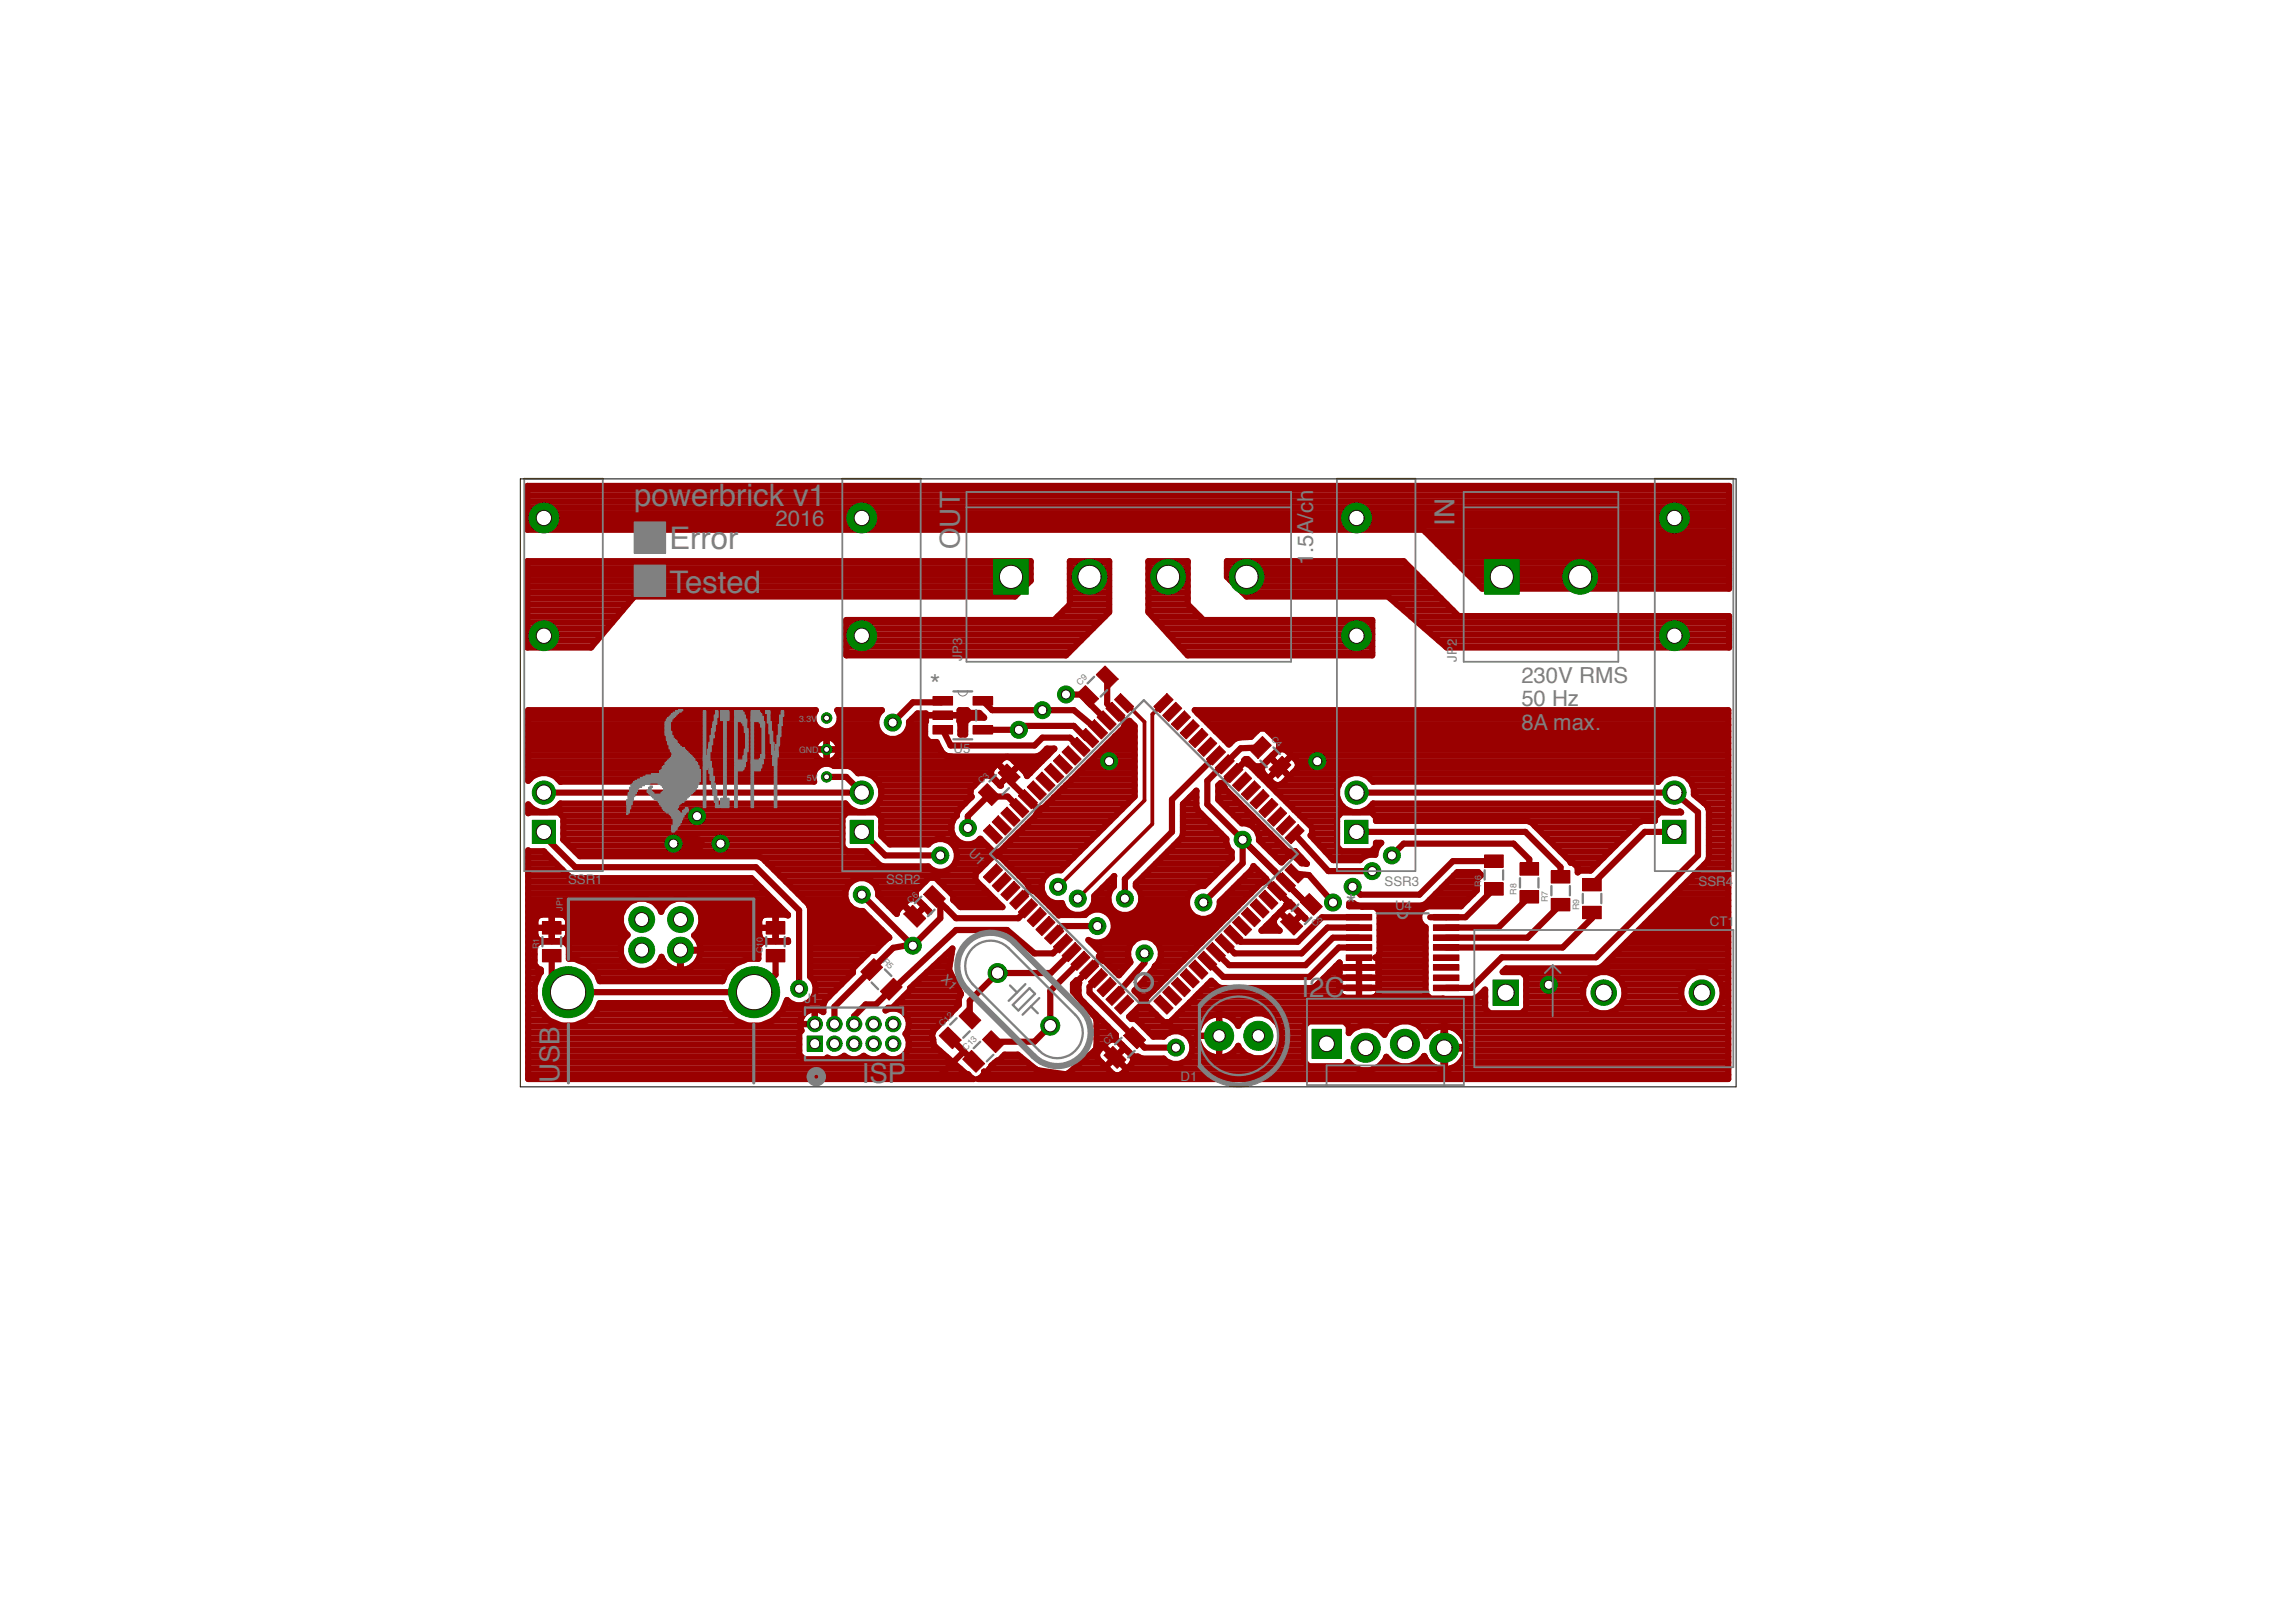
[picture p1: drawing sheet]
<svg xmlns="http://www.w3.org/2000/svg" width="297mm" height="210mm" viewBox="0 0 297 210" stroke-linecap="round" stroke-linejoin="round" font-family="sans-serif">
<defs><g id="words">
<g font-size="4" fill="#808080">
<text x="82" y="65.5">powerbrick v1</text>
<text x="86.6" y="71.1">Error</text>
<text x="86.6" y="76.7">Tested</text>
</g>
<g font-size="3.6" fill="#808080">
<text x="124.2" y="71.1" transform="rotate(-90 124.2 71.1)">OUT</text>
<text x="188.2" y="68" transform="rotate(-90 188.2 68)">IN</text>
<text x="120.3" y="89.8">*</text>
<text x="174.1" y="118.3">*</text>
<text x="168.4" y="129">I2C</text>
<text x="72.4" y="140.1" transform="rotate(-90 72.4 140.1)">USB</text>
<text x="111.5" y="140.1">ISP</text>
</g>
<g font-size="2.9" fill="#808080">
<text x="100.3" y="68">2016</text>
<text x="169.9" y="73.1" transform="rotate(-90 169.9 73.1)">1.5A/ch</text>
<text x="196.8" y="88.3">230V RMS</text>
<text x="196.8" y="91.4">50 Hz</text>
<text x="196.8" y="94.4">8A max.</text>
</g>
<g font-size="1.7" fill="#808080">
<text x="124.5" y="85.5" transform="rotate(-90 124.5 85.5)">JP3</text>
<text x="188.5" y="85.7" transform="rotate(-90 188.5 85.7)">JP2</text>
<text x="123.4" y="97.5">U5</text>
<text x="125.2" y="110.5" transform="rotate(45 125.2 110.5)">U1</text>
<text x="73.5" y="114.5">SSR1</text>
<text x="114.6" y="114.5">SSR2</text>
<text x="179.1" y="114.7">SSR3</text>
<text x="180.5" y="117.7">U4</text>
<text x="219.8" y="114.7">SSR4</text>
<text x="221.2" y="119.8">CT1</text>
<text x="104.1" y="129.8">J1</text>
<text x="121.7" y="126.8" transform="rotate(45 121.7 126.8)">X1</text>
<text x="152.7" y="139.9">D1</text>
</g>
<g font-size="1.1" fill="#808080">
<text x="139.7" y="88.8" transform="rotate(-45 139.7 88.8)">C9</text>
<text x="103.4" y="93.4">3.3V</text>
<text x="164.4" y="95.8" transform="rotate(45 164.4 95.8)">C4</text>
<text x="103.4" y="97.5">GND</text>
<text x="104.4" y="101">5V</text>
<text x="127" y="101.5" transform="rotate(-45 127 101.5)">C3</text>
<text x="72.8" y="117.9" transform="rotate(-90 72.8 117.9)">JP1</text>
<text x="117.8" y="117" transform="rotate(-45 117.8 117)">C6</text>
<text x="170.2" y="120" transform="rotate(-45 170.2 120)">C5</text>
<text x="191.6" y="114.8" transform="rotate(-90 191.6 114.8)">R6</text>
<text x="196.2" y="115.8" transform="rotate(-90 196.2 115.8)">R8</text>
<text x="200.2" y="116.8" transform="rotate(-90 200.2 116.8)">R7</text>
<text x="204.3" y="117.8" transform="rotate(-90 204.3 117.8)">R9</text>
<text x="69.8" y="122.8" transform="rotate(-90 69.8 122.8)">R1</text>
<text x="98.7" y="123.4" transform="rotate(-90 98.7 123.4)">C10</text>
<text x="114.1" y="124.5" transform="rotate(45 114.1 124.5)">R5</text>
<text x="121.9" y="132.9" transform="rotate(-45 121.9 132.9)">C12</text>
<text x="125" y="136" transform="rotate(-45 125 136)">C13</text>
<text x="143.2" y="135.2" transform="rotate(-45 143.2 135.2)">C7</text>
</g>
</g></defs>
<path d="M144.2 130.4l1.7-1.6 .8 .8-1.7 1.6z" fill="#9a0000"/>
<path d="M144.2 130.4l1.7-1.6 .8 .8-1.7 1.7z" fill="none" stroke="#9a0000" stroke-width=".13"/>
<path d="M144.7 127.6l.8 .8-1.7 1.7-.7-.8z" fill="#9a0000"/>
<path d="M144.7 127.6l.8 .8-1.6 1.7-.8-.8z" fill="none" stroke="#9a0000" stroke-width=".13"/>
<path d="M141.9 128.2l1.7-1.7 .8 .8-1.7 1.7z" fill="#9a0000"/>
<path d="M141.9 128.2l1.7-1.7 .8 .8-1.7 1.7z" fill="none" stroke="#9a0000" stroke-width=".13"/>
<path d="M142.5 125.4l.8 .8-1.7 1.6-.8-.7z" fill="#9a0000"/>
<path d="M142.5 125.4l.8 .8-1.7 1.6-.8-.7z" fill="none" stroke="#9a0000" stroke-width=".13"/>
<path d="M141.4 124.2l.7 .8-1.6 1.7-.8-.8z" fill="#9a0000"/>
<path d="M141.4 124.2l.7 .8-1.6 1.7-.8-.8z" fill="none" stroke="#9a0000" stroke-width=".13"/>
<path d="M140.2 123.1l.8 .8-1.7 1.7-.8-.8z" fill="#9a0000"/>
<path d="M140.2 123.1l.8 .8-1.7 1.7-.8-.8z" fill="none" stroke="#9a0000" stroke-width=".13"/>
<path d="M137.4 123.7l1.7-1.7 .8 .8-1.7 1.7z" fill="#9a0000"/>
<path d="M137.4 123.7l1.7-1.7 .8 .8-1.7 1.7z" fill="none" stroke="#9a0000" stroke-width=".13"/>
<path d="M136.3 122.5l1.7-1.6 .7 .7-1.6 1.7z" fill="#9a0000"/>
<path d="M136.3 122.5l1.7-1.6 .8 .7-1.7 1.7z" fill="none" stroke="#9a0000" stroke-width=".13"/>
<path d="M136.8 119.7l.8 .8-1.7 1.7-.8-.8z" fill="#9a0000"/>
<path d="M135.1 121.4l1.7-1.7 .8 .8-1.7 1.7z" fill="none" stroke="#9a0000" stroke-width=".13"/>
<path d="M134 120.3l1.7-1.7 .8 .8-1.7 1.7z" fill="#9a0000"/>
<path d="M134 120.3l1.7-1.7 .8 .8-1.7 1.7z" fill="none" stroke="#9a0000" stroke-width=".13"/>
<path d="M134.6 117.4l.8 .9-1.7 1.6-.8-.8z" fill="#9a0000"/>
<path d="M134.6 117.5l.8 .8-1.7 1.6-.8-.8z" fill="none" stroke="#9a0000" stroke-width=".13"/>
<path d="M133.4 116.3l.8 .8-1.7 1.7-.8-.8z" fill="#9a0000"/>
<path d="M133.4 116.3l.8 .8-1.7 1.7-.8-.8z" fill="none" stroke="#9a0000" stroke-width=".13"/>
<path d="M132.3 115.2l.8 .8-1.7 1.7-.8-.8z" fill="#9a0000"/>
<path d="M130.6 116.9l1.7-1.7 .8 .8-1.7 1.7z" fill="none" stroke="#9a0000" stroke-width=".13"/>
<path d="M129.5 115.8l1.7-1.7 .8 .7-1.7 1.7z" fill="#9a0000"/>
<path d="M131.2 114.1l.8 .7-1.7 1.7-.8-.7z" fill="none" stroke="#9a0000" stroke-width=".13"/>
<path d="M128.4 114.6l1.6-1.7 .8 .8-1.7 1.7z" fill="#9a0000"/>
<path d="M128.4 114.6l1.7-1.7 .7 .8-1.7 1.7z" fill="none" stroke="#9a0000" stroke-width=".13"/>
<path d="M128.9 111.8l.8 .8-1.7 1.7-.8-.8z" fill="#9a0000"/>
<path d="M127.2 113.5l1.7-1.7 .8 .8-1.7 1.7z" fill="none" stroke="#9a0000" stroke-width=".13"/>
<path d="M158 120.9l1.7 1.6-.8 .8-1.7-1.7z" fill="#9a0000"/>
<path d="M158 120.9l1.7 1.6-.8 .8-1.7-1.7z" fill="none" stroke="#9a0000" stroke-width=".13"/>
<path d="M156.8 122l1.7 1.7-.7 .8-1.7-1.7z" fill="#9a0000"/>
<path d="M156.9 122l1.6 1.7-.7 .8-1.7-1.7z" fill="none" stroke="#9a0000" stroke-width=".13"/>
<path d="M155.7 123.1l1.7 1.7-.8 .8-1.7-1.7z" fill="#9a0000"/>
<path d="M155.7 123.1l1.7 1.7-.8 .8-1.7-1.7z" fill="none" stroke="#9a0000" stroke-width=".13"/>
<path d="M153.8 125l.8-.8 1.7 1.7-.8 .8z" fill="#9a0000"/>
<path d="M153.8 125l.8-.8 1.7 1.7-.8 .8z" fill="none" stroke="#9a0000" stroke-width=".13"/>
<path d="M153.5 125.4l1.7 1.7-.9 .7-1.6-1.6z" fill="#9a0000"/>
<path d="M153.5 125.4l1.7 1.7-.8 .7-1.7-1.6z" fill="none" stroke="#9a0000" stroke-width=".13"/>
<path d="M151.5 127.3l.8-.8 1.7 1.7-.8 .8z" fill="#9a0000"/>
<path d="M151.5 127.3l.8-.8 1.7 1.7-.8 .8z" fill="none" stroke="#9a0000" stroke-width=".13"/>
<path d="M151.2 127.6l1.7 1.7-.8 .8-1.7-1.7z" fill="#9a0000"/>
<path d="M151.2 127.6l1.7 1.7-.8 .8-1.7-1.7z" fill="none" stroke="#9a0000" stroke-width=".13"/>
<path d="M149.3 129.6l.8-.8 1.7 1.6-.8 .8z" fill="#9a0000"/>
<path d="M149.3 129.6l.8-.8 1.7 1.6-.8 .9z" fill="none" stroke="#9a0000" stroke-width=".13"/>
<path d="M159.1 119.7l1.7 1.7-.8 .8-1.7-1.7z" fill="#9a0000"/>
<path d="M159.1 119.7l1.7 1.7-.8 .8-1.7-1.7z" fill="none" stroke="#9a0000" stroke-width=".13"/>
<path d="M159.4 119.4l.9-.8 1.6 1.7-.8 .8z" fill="#9a0000"/>
<path d="M159.5 119.4l.8-.8 1.6 1.7-.8 .8z" fill="none" stroke="#9a0000" stroke-width=".13"/>
<path d="M161.4 117.4l1.7 1.7-.8 .8-1.7-1.6z" fill="#9a0000"/>
<path d="M161.4 117.5l1.7 1.6-.8 .8-1.7-1.6z" fill="none" stroke="#9a0000" stroke-width=".13"/>
<path d="M161.7 117.1l.8-.8 1.7 1.7-.8 .8z" fill="#9a0000"/>
<path d="M161.7 117.1l.8-.8 1.7 1.7-.8 .8z" fill="none" stroke="#9a0000" stroke-width=".13"/>
<path d="M163.6 115.2l1.7 1.7-.8 .8-1.6-1.7z" fill="#9a0000"/>
<path d="M163.6 115.2l1.7 1.7-.8 .8-1.6-1.7z" fill="none" stroke="#9a0000" stroke-width=".13"/>
<path d="M164 114.8l.8-.7 1.7 1.7-.8 .7z" fill="#9a0000"/>
<path d="M164.8 114.1l1.7 1.7-.8 .7-1.7-1.7z" fill="none" stroke="#9a0000" stroke-width=".13"/>
<path d="M165.1 113.7l.8-.8 1.7 1.7-.8 .8z" fill="#9a0000"/>
<path d="M165.9 112.9l1.7 1.7-.8 .8-1.7-1.7z" fill="none" stroke="#9a0000" stroke-width=".13"/>
<path d="M167 111.8l1.7 1.7-.8 .8-1.7-1.7z" fill="#9a0000"/>
<path d="M167 111.8l1.7 1.7-.8 .8-1.7-1.7z" fill="none" stroke="#9a0000" stroke-width=".13"/>
<path d="M166.2 108.4l1.7-1.7 .8 .8-1.7 1.7z" fill="#9a0000"/>
<path d="M166.2 108.4l1.7-1.7 .8 .8-1.7 1.7z" fill="none" stroke="#9a0000" stroke-width=".13"/>
<path d="M166.8 105.6l.8 .8-1.7 1.7-.8-.8z" fill="#9a0000"/>
<path d="M166.8 105.6l.8 .8-1.7 1.7-.8-.8z" fill="none" stroke="#9a0000" stroke-width=".13"/>
<path d="M165.7 104.5l.8 .7-1.7 1.7-.8-.8z" fill="#9a0000"/>
<path d="M165.7 104.5l.8 .7-1.7 1.7-.8-.8z" fill="none" stroke="#9a0000" stroke-width=".13"/>
<path d="M164.5 103.3l.8 .8-1.7 1.7-.7-.8z" fill="#9a0000"/>
<path d="M164.5 103.3l.8 .8-1.7 1.7-.7-.8z" fill="none" stroke="#9a0000" stroke-width=".13"/>
<path d="M161.7 103.9l1.7-1.7 .8 .8-1.7 1.7z" fill="#9a0000"/>
<path d="M161.7 103.9l1.7-1.7 .8 .8-1.7 1.7z" fill="none" stroke="#9a0000" stroke-width=".13"/>
<path d="M162.3 101.1l.8 .7-1.7 1.7-.8-.7z" fill="#9a0000"/>
<path d="M160.6 102.8l1.7-1.7 .8 .8-1.7 1.6z" fill="none" stroke="#9a0000" stroke-width=".13"/>
<path d="M161.1 99.9l.8 .8-1.6 1.7-.9-.8z" fill="#9a0000"/>
<path d="M161.1 99.9l.8 .8-1.6 1.7-.8-.8z" fill="none" stroke="#9a0000" stroke-width=".13"/>
<path d="M158.3 100.5l1.7-1.7 .8 .8-1.7 1.7z" fill="#9a0000"/>
<path d="M160 98.8l.8 .8-1.7 1.7-.8-.8z" fill="none" stroke="#9a0000" stroke-width=".13"/>
<path d="M158.9 97.7l.8 .8-1.7 1.7-.8-.9z" fill="#9a0000"/>
<path d="M158.9 97.7l.8 .8-1.7 1.7-.8-.8z" fill="none" stroke="#9a0000" stroke-width=".13"/>
<path d="M157.8 96.5l.7 .8-1.7 1.7-.7-.8z" fill="#9a0000"/>
<path d="M157.8 96.5l.7 .8-1.6 1.7-.8-.8z" fill="none" stroke="#9a0000" stroke-width=".13"/>
<path d="M156.6 95.4l.8 .8-1.7 1.7-.8-.8z" fill="#9a0000"/>
<path d="M156.6 95.4l.8 .8-1.7 1.7-.8-.8z" fill="none" stroke="#9a0000" stroke-width=".13"/>
<path d="M153.8 96l1.7-1.7 .8 .8-1.7 1.6z" fill="#9a0000"/>
<path d="M153.8 96l1.7-1.7 .8 .8-1.7 1.7z" fill="none" stroke="#9a0000" stroke-width=".13"/>
<path d="M154.3 93.1l.9 .8-1.7 1.7-.8-.8z" fill="#9a0000"/>
<path d="M154.4 93.2l.8 .7-1.7 1.7-.8-.8z" fill="none" stroke="#9a0000" stroke-width=".13"/>
<path d="M153.2 92l.8 .8-1.7 1.7-.8-.8z" fill="#9a0000"/>
<path d="M153.2 92l.8 .8-1.7 1.7-.8-.8z" fill="none" stroke="#9a0000" stroke-width=".13"/>
<path d="M152.1 90.9l.8 .8-1.7 1.7-.8-.8z" fill="#9a0000"/>
<path d="M152.1 90.9l.8 .8-1.7 1.7-.8-.8z" fill="none" stroke="#9a0000" stroke-width=".13"/>
<path d="M149.3 91.4l1.7-1.6 .8 .7-1.7 1.7z" fill="#9a0000"/>
<path d="M149.3 91.4l1.7-1.6 .8 .7-1.7 1.7z" fill="none" stroke="#9a0000" stroke-width=".13"/>
<path d="M145 89.8l1.7 1.6-.8 .8-1.7-1.7z" fill="#9a0000"/>
<path d="M145 89.8l1.7 1.6-.8 .8-1.7-1.7z" fill="none" stroke="#9a0000" stroke-width=".13"/>
<path d="M143.8 90.9l1.7 1.7-.8 .8-1.6-1.7z" fill="#9a0000"/>
<path d="M143.9 90.9l1.6 1.7-.8 .8-1.6-1.7z" fill="none" stroke="#9a0000" stroke-width=".13"/>
<path d="M142.7 92l1.7 1.7-.8 .8-1.7-1.7z" fill="#9a0000"/>
<path d="M142.7 92l1.7 1.7-.8 .8-1.7-1.7z" fill="none" stroke="#9a0000" stroke-width=".13"/>
<path d="M141.6 93.1l1.7 1.7-.8 .8-1.7-1.7z" fill="#9a0000"/>
<path d="M141.6 93.2l1.7 1.6-.8 .8-1.7-1.7z" fill="none" stroke="#9a0000" stroke-width=".13"/>
<path d="M140.5 94.3l1.6 1.7-.7 .7-1.7-1.6z" fill="#9a0000"/>
<path d="M140.5 94.3l1.6 1.7-.7 .8-1.7-1.7z" fill="none" stroke="#9a0000" stroke-width=".13"/>
<path d="M139.3 95.4l1.7 1.7-.8 .8-1.7-1.7z" fill="#9a0000"/>
<path d="M139.3 95.4l1.7 1.7-.8 .8-1.7-1.7z" fill="none" stroke="#9a0000" stroke-width=".13"/>
<path d="M137.4 97.3l.8-.8 1.7 1.7-.8 .8z" fill="#9a0000"/>
<path d="M137.4 97.3l.8-.8 1.7 1.7-.8 .8z" fill="none" stroke="#9a0000" stroke-width=".13"/>
<path d="M137.1 97.7l1.6 1.6-.7 .9-1.7-1.7z" fill="#9a0000"/>
<path d="M137.1 97.7l1.7 1.7-.8 .8-1.7-1.7z" fill="none" stroke="#9a0000" stroke-width=".13"/>
<path d="M135.1 99.6l.8-.8 1.7 1.7-.8 .8z" fill="#9a0000"/>
<path d="M135.1 99.6l.8-.8 1.7 1.7-.8 .8z" fill="none" stroke="#9a0000" stroke-width=".13"/>
<path d="M134.8 99.9l1.7 1.7-.8 .8-1.7-1.7z" fill="#9a0000"/>
<path d="M134.8 99.9l1.7 1.7-.8 .8-1.7-1.7z" fill="none" stroke="#9a0000" stroke-width=".13"/>
<path d="M133.7 101.1l1.7 1.7-.8 .7-1.7-1.7z" fill="#9a0000"/>
<path d="M133.7 101.1l1.7 1.7-.8 .7-1.7-1.6z" fill="none" stroke="#9a0000" stroke-width=".13"/>
<path d="M132.5 102.2l1.7 1.7-.8 .8-1.7-1.7z" fill="#9a0000"/>
<path d="M132.5 102.2l1.7 1.7-.8 .8-1.7-1.7z" fill="none" stroke="#9a0000" stroke-width=".13"/>
<path d="M131.4 103.3l1.7 1.7-.8 .8-1.7-1.7z" fill="#9a0000"/>
<path d="M131.4 103.3l1.7 1.7-.8 .8-1.7-1.7z" fill="none" stroke="#9a0000" stroke-width=".13"/>
<path d="M129.5 105.2l.8-.7 1.7 1.6-.8 .8z" fill="#9a0000"/>
<path d="M129.5 105.2l.8-.7 1.7 1.6-.8 .8z" fill="none" stroke="#9a0000" stroke-width=".13"/>
<path d="M129.1 105.6l1.7 1.7-.8 .8-1.6-1.7z" fill="#9a0000"/>
<path d="M129.1 105.6l1.7 1.7-.7 .8-1.7-1.7z" fill="none" stroke="#9a0000" stroke-width=".13"/>
<path d="M127.2 107.5l.8-.8 1.7 1.7-.8 .8z" fill="#9a0000"/>
<path d="M127.2 107.5l.8-.8 1.7 1.7-.8 .8z" fill="none" stroke="#9a0000" stroke-width=".13"/>
<path d="M126.6 102.5l1.1-1.1 1.7 1.7-1.1 1.1z" fill="#9a0000"/>
<path d="M126.6 102.6l1.1-1.2 1.7 1.7-1.1 1.1z" fill="none" stroke="#9a0000" stroke-width=".13"/>
<path d="M130.3 98.9l1.7 1.7-1.2 1.1-1.7-1.7z" fill="#9a0000"/>
<path d="M130.3 98.9l1.7 1.7-1.2 1.1-1.7-1.7z" fill="none" stroke="#9a0000" stroke-width=".13"/>
<path d="M161.6 97l1.7-1.7 1.2 1.1-1.7 1.7z" fill="#9a0000"/>
<path d="M161.6 97l1.7-1.7 1.2 1.2-1.7 1.6z" fill="none" stroke="#9a0000" stroke-width=".13"/>
<path d="M164.2 99.6l1.7-1.7 1.1 1.1-1.7 1.7z" fill="#9a0000"/>
<path d="M164.2 99.6l1.7-1.7 1.1 1.1-1.7 1.7z" fill="none" stroke="#9a0000" stroke-width=".13"/>
<path d="M168.2 116.7l1.2-1.1 1.7 1.7-1.2 1.1z" fill="#9a0000"/>
<path d="M168.2 116.8l1.2-1.2 1.7 1.7-1.2 1.1z" fill="none" stroke="#9a0000" stroke-width=".13"/>
<path d="M166.8 118.2l1.7 1.7-1.1 1.1-1.7-1.7z" fill="#9a0000"/>
<path d="M165.7 119.3l1.1-1.1 1.7 1.7-1.1 1.1z" fill="none" stroke="#9a0000" stroke-width=".13"/>
<path d="M119.5 115.7l1.1-1.1 1.7 1.7-1.1 1.1z" fill="#9a0000"/>
<path d="M119.5 115.7l1.1-1.1 1.7 1.7-1.1 1.1z" fill="none" stroke="#9a0000" stroke-width=".13"/>
<path d="M116.9 118.3l1.2-1.1 1.7 1.6-1.2 1.2z" fill="#9a0000"/>
<path d="M116.9 118.3l1.2-1.1 1.7 1.6-1.2 1.2z" fill="none" stroke="#9a0000" stroke-width=".13"/>
<path d="M145.4 134l1.1-1.1 1.7 1.7-1.1 1.1z" fill="#9a0000"/>
<path d="M145.4 134l1.1-1.1 1.7 1.7-1.1 1.1z" fill="none" stroke="#9a0000" stroke-width=".13"/>
<path d="M144 135.4l1.7 1.7-1.2 1.2-1.7-1.7z" fill="#9a0000"/>
<path d="M142.8 136.6l1.2-1.2 1.7 1.7-1.2 1.2z" fill="none" stroke="#9a0000" stroke-width=".13"/>
<path d="M139.3 89.8l1.1-1.1 1.7 1.7-1.1 1.1z" fill="#9a0000"/>
<path d="M139.3 89.9l1.1-1.2 1.7 1.7-1.1 1.1z" fill="none" stroke="#9a0000" stroke-width=".13"/>
<path d="M141.8 87.3l1.2-1.1 1.7 1.7-1.2 1.1z" fill="#9a0000"/>
<path d="M141.8 87.3l1.2-1.1 1.7 1.7-1.2 1.1z" fill="none" stroke="#9a0000" stroke-width=".13"/>
<path d="M99.1 122.9h2.4v1.6h-2.4z" fill="#9a0000"/>
<path d="M99.1 122.9h2.4v1.6h-2.4z" fill="none" stroke="#9a0000" stroke-width=".13"/>
<path d="M99.1 119.3h2.4v1.6h-2.4z" fill="#9a0000"/>
<path d="M99.1 119.3h2.4v1.6h-2.4z" fill="none" stroke="#9a0000" stroke-width=".13"/>
<path d="M70.2 119.3h2.4v1.6h-2.4z" fill="#9a0000"/>
<path d="M70.2 119.3h2.4v1.6h-2.4z" fill="none" stroke="#9a0000" stroke-width=".13"/>
<path d="M70.2 122.9h2.4v1.6h-2.4z" fill="#9a0000"/>
<path d="M70.2 122.9h2.4v1.6h-2.4z" fill="none" stroke="#9a0000" stroke-width=".13"/>
<path d="M174.2 118.3h3.3v.8h-3.3z" fill="#9a0000"/>
<path d="M174.2 118.3h3.3v.8h-3.3z" fill="none" stroke="#9a0000" stroke-width=".13"/>
<path d="M174.2 119.7h3.3v.7h-3.3z" fill="#9a0000"/>
<path d="M174.2 119.7h3.3v.7h-3.3z" fill="none" stroke="#9a0000" stroke-width=".13"/>
<path d="M174.2 121h3.3v.7h-3.3z" fill="#9a0000"/>
<path d="M174.2 121h3.3v.7h-3.3z" fill="none" stroke="#9a0000" stroke-width=".13"/>
<path d="M174.2 122.3h3.3v.7h-3.3z" fill="#9a0000"/>
<path d="M174.2 122.3h3.3v.7h-3.3z" fill="none" stroke="#9a0000" stroke-width=".13"/>
<path d="M174.2 123.6h3.3v.7h-3.3z" fill="#9a0000"/>
<path d="M174.2 123.6h3.3v.7h-3.3z" fill="none" stroke="#9a0000" stroke-width=".13"/>
<path d="M174.2 124.8h3.3v.8h-3.3z" fill="#9a0000"/>
<path d="M174.2 124.8h3.3v.8h-3.3z" fill="none" stroke="#9a0000" stroke-width=".13"/>
<path d="M174.2 126.2h3.3v.7h-3.3z" fill="#9a0000"/>
<path d="M174.2 126.2h3.3v.7h-3.3z" fill="none" stroke="#9a0000" stroke-width=".13"/>
<path d="M174.2 127.5h3.3v.7h-3.3z" fill="#9a0000"/>
<path d="M174.2 127.5h3.3v.7h-3.3z" fill="none" stroke="#9a0000" stroke-width=".13"/>
<path d="M185.4 127.5h3.3v.7h-3.3z" fill="#9a0000"/>
<path d="M185.4 127.5h3.3v.7h-3.3z" fill="none" stroke="#9a0000" stroke-width=".13"/>
<path d="M185.4 126.2h3.3v.7h-3.3z" fill="#9a0000"/>
<path d="M185.4 126.2h3.3v.7h-3.3z" fill="none" stroke="#9a0000" stroke-width=".13"/>
<path d="M185.4 124.8h3.3v.8h-3.3z" fill="#9a0000"/>
<path d="M185.4 124.8h3.3v.8h-3.3z" fill="none" stroke="#9a0000" stroke-width=".13"/>
<path d="M185.4 123.6h3.3v.7h-3.3z" fill="#9a0000"/>
<path d="M185.4 123.6h3.3v.7h-3.3z" fill="none" stroke="#9a0000" stroke-width=".13"/>
<path d="M185.4 122.3h3.3v.7h-3.3z" fill="#9a0000"/>
<path d="M185.4 122.3h3.3v.7h-3.3z" fill="none" stroke="#9a0000" stroke-width=".13"/>
<path d="M185.4 121h3.3v.7h-3.3z" fill="#9a0000"/>
<path d="M185.4 121h3.3v.7h-3.3z" fill="none" stroke="#9a0000" stroke-width=".13"/>
<path d="M185.4 119.7h3.3v.7h-3.3z" fill="#9a0000"/>
<path d="M185.4 119.7h3.3v.7h-3.3z" fill="none" stroke="#9a0000" stroke-width=".13"/>
<path d="M185.4 118.3h3.3v.8h-3.3z" fill="#9a0000"/>
<path d="M185.4 118.3h3.3v.8h-3.3z" fill="none" stroke="#9a0000" stroke-width=".13"/>
<path d="M120.7 90.1h2.5v1.1h-2.5z" fill="#9a0000"/>
<path d="M120.7 90.1h2.5v1.1h-2.5z" fill="none" stroke="#9a0000" stroke-width=".13"/>
<path d="M120.7 92h2.5v1.1h-2.5z" fill="#9a0000"/>
<path d="M120.7 92h2.5v1.1h-2.5z" fill="none" stroke="#9a0000" stroke-width=".13"/>
<path d="M120.7 93.9h2.5v1.1h-2.5z" fill="#9a0000"/>
<path d="M120.7 93.9h2.5v1.1h-2.5z" fill="none" stroke="#9a0000" stroke-width=".13"/>
<path d="M125.9 93.9h2.5v1.1h-2.5z" fill="#9a0000"/>
<path d="M125.9 93.9h2.5v1.1h-2.5z" fill="none" stroke="#9a0000" stroke-width=".13"/>
<path d="M125.9 90.1h2.5v1.1h-2.5z" fill="#9a0000"/>
<path d="M125.9 90.1h2.5v1.1h-2.5z" fill="none" stroke="#9a0000" stroke-width=".13"/>
<path d="M113.1 124.1l1.1 1.1-1.7 1.7-1.1-1.2z" fill="#9a0000"/>
<path d="M111.4 125.7l1.7-1.6 1.1 1.1-1.7 1.7z" fill="none" stroke="#9a0000" stroke-width=".13"/>
<path d="M113.9 128.3l1.7-1.7 1.1 1.1-1.7 1.7z" fill="#9a0000"/>
<path d="M113.9 128.3l1.7-1.7 1.1 1.1-1.7 1.7z" fill="none" stroke="#9a0000" stroke-width=".13"/>
<path d="M121.5 134l1.1-1.1 1.7 1.7-1.1 1.1z" fill="#9a0000"/>
<path d="M121.5 134l1.1-1.1 1.7 1.7-1.1 1.1z" fill="none" stroke="#9a0000" stroke-width=".13"/>
<path d="M125.2 130.3l1.7 1.7-1.1 1.2-1.7-1.7z" fill="#9a0000"/>
<path d="M125.2 130.3l1.7 1.7-1.1 1.2-1.7-1.7z" fill="none" stroke="#9a0000" stroke-width=".13"/>
<path d="M124.5 137.1l1.2-1.2 1.7 1.7-1.1 1.2z" fill="#9a0000"/>
<path d="M124.5 137.1l1.2-1.2 1.7 1.7-1.1 1.2z" fill="none" stroke="#9a0000" stroke-width=".13"/>
<path d="M128.2 133.4l1.7 1.7-1.1 1.1-1.7-1.7z" fill="#9a0000"/>
<path d="M128.2 133.4l1.7 1.7-1.1 1.1-1.7-1.7z" fill="none" stroke="#9a0000" stroke-width=".13"/>
<path d="M192.1 114.2h2.4v1.6h-2.4z" fill="#9a0000"/>
<path d="M192.1 114.2h2.4v1.6h-2.4z" fill="none" stroke="#9a0000" stroke-width=".13"/>
<path d="M192.1 110.6h2.4v1.6h-2.4z" fill="#9a0000"/>
<path d="M192.1 110.6h2.4v1.6h-2.4z" fill="none" stroke="#9a0000" stroke-width=".13"/>
<path d="M200.7 116.3h2.4v1.6h-2.4z" fill="#9a0000"/>
<path d="M200.7 116.3h2.4v1.6h-2.4z" fill="none" stroke="#9a0000" stroke-width=".13"/>
<path d="M200.7 112.7h2.4v1.6h-2.4z" fill="#9a0000"/>
<path d="M200.7 112.7h2.4v1.6h-2.4z" fill="none" stroke="#9a0000" stroke-width=".13"/>
<path d="M196.6 115.2h2.5v1.7h-2.5z" fill="#9a0000"/>
<path d="M196.6 115.3h2.5v1.6h-2.5z" fill="none" stroke="#9a0000" stroke-width=".13"/>
<path d="M196.6 111.6h2.5v1.7h-2.5z" fill="#9a0000"/>
<path d="M196.6 111.7h2.5v1.6h-2.5z" fill="none" stroke="#9a0000" stroke-width=".13"/>
<path d="M204.7 117.3h2.5v1.6h-2.5z" fill="#9a0000"/>
<path d="M204.8 117.3h2.4v1.6h-2.4z" fill="none" stroke="#9a0000" stroke-width=".13"/>
<path d="M204.7 113.7h2.5v1.6h-2.5z" fill="#9a0000"/>
<path d="M204.8 113.7h2.4v1.6h-2.4z" fill="none" stroke="#9a0000" stroke-width=".13"/>
<g fill="none" stroke="#9a0000" stroke-width=".8">
<path d="M68.2 62.9h155.5v13.3h-31.9l-7.7-7.6h-115.9zM68.2 72.6h65.1v2.6l-2 2h-49.3l-5.5 6.6h-8.3zM68.2 75.9h64.4M68.2 75.1h65.1M68.2 74.3h65.1M68.2 73.5h65.1M68.2 72.7h65.1M68.2 68h155.5M68.2 67.3h155.5M68.2 66.5h155.5M68.2 65.7h155.5M68.2 64.9h155.5"/>
<path d="M68.2 64.2h155.5M68.2 63.4h155.5M68.2 79.8h11.7M68.2 79h12.3M68.2 78.2h13M68.2 77.4h13.6M68.2 76.6h63.7M136.8 79.8h6.1M137.6 79h5.9M138.4 75.9h5.1M138.4 75.1h5.1M138.4 74.3h5.1"/>
<path d="M138.4 73.5h5.1M138.4 72.7h5.1M138.4 78.2h5.1M138.4 77.4h5.1M138.4 76.6h5.1M148.6 75.9h5.1M148.6 75.1h5.1M148.6 74.3h5.1M148.6 73.5h5.1M148.6 72.7h5.1M148.6 72.6h5.1v5.6l2 2h21.8v4.6h-23.8l-5.1-5.6zM148.6 79h5.8"/>
<path d="M148.6 78.2h5.1M148.6 77.4h5.1M148.6 76.6h5.1M149.1 79.8h6.1M158.7 72.6h22.9l7.1 7.1h35v4.1h-36.5l-7.6-6.6h-18.3l-2.6-2.5zM158.7 74.3h24.6M158.7 73.5h23.8M158.7 72.7h23M159.2 75.1h24.8M159.9 75.9h24.9M160.7 76.6h24.9M179.8 77.4h6.6"/>
<path d="M180.7 78.2h6.5M181.6 79h6.4M182.5 79.8h41.2M184.4 68.8h39.3M185.2 69.6h38.5M186 70.4h37.7M186.8 71.2h36.9M187.5 72h36.2M188.3 72.7h35.4M189.1 73.5h34.6M189.9 74.3h33.8M190.7 75.1h33"/>
<path d="M191.4 75.9h32.3M68.2 83.7h8.4M68.2 82.9h9M68.2 82.1h9.7M68.2 81.3h10.3M68.2 80.5h11M68.3 92.3h37.1M68.3 96.9h37M68.3 99.3h37.5M68.3 98.5h38.1M68.3 97.7h37.2M68.3 96.2h37.3"/>
<path d="M68.3 95.4h46.2M68.3 94.6h38.2M68.3 93.8h37.2M68.3 93h36.9M105.3 97h3.2M106.9 96.9h.1M106.9 95.4v3.2M106.9 98.5h.1M106.9 97.7h.1M106.9 96.2h.1M107.3 94.6h6.3M107.5 98.5h21.9"/>
<path d="M108.3 96.2h12.9M108.4 97.7h13.8M108.4 93.8h5M108.5 92.3h5.2M108.5 96.9h13.1M108.6 93h4.8M109.5 80.2h26.9l2-2v-5.6h5.1v6.6l-5.6 5.6h-28.4zM109.5 83.7h29.5M109.5 82.9h30.3M109.5 82.1h31.1M109.5 81.3h31.9M109.5 80.5h32.7"/>
<path d="M109.5 84.5h28.8M110.1 99.3h18.5M116.5 95.4h3.2M117.3 94.6h2.4M117.6 93.8h2.1M118 93h1.8M119.8 92.6h4.3M122 92.6h.1M122 94.4l1 2.1h10.8l1.1-1h3.5l1.5 1.5M122 90.7l-.2 .2h-3.7l-2.6 2.6M122.3 97.7l-.5-.4-.6-1.3h-.9l-.6-.6v-1.9l.1-.2v-1h-1.1l-1.1 1.1a2.14 2.14 0 0 1-3 2.1 2.14 2.14 0 0 1-.5-3.6h-5.8a1.73 1.73 0 0 1-.2 2.3 1.73 1.73 0 0 1-2.3 0 1.73 1.73 0 0 1-.3-2.3h-37.2v9.1l.6-.6 1-.3M122.3 97.7l.5 .2h11.3l.5-.2 .9-.8h.9l-3.2 3.2"/>
<path d="M124.1 92.3h2.6l.6 .6h-1.8l-.6 .6v1.6h-.6v-1.6l-.2-.2v-1.4h1l.4 .4M124.1 93h1.2M124.3 94.6h.6M124.3 93.8h.6M127.2 90.7l1.2 1.2h10.5l3 2.5h.1M127.2 94.5l4.6-.1 .5-.5h6.6l1.6 1.6h.4v-.1M129.1 98.8l.6-.7a.88 .88 0 0 1 1.1 0l1.9 1.9 .2 .4 .3-.3M129.1 98.8l1.4 1.5M129.1 98.8l-.7 .6a.89 .89 0 0 0 0 1.2l1.1 1.1h-.1l-1.3-1.3h-.8l-1.7 1.7v.9l.1 .1-1.7 1.7-.2 .8a2.13 2.13 0 0 0-.1 3.1 2.13 2.13 0 0 0 3.1-.2l1.7 1.7M129.5 99.3h.1M131.2 98.5h3.6M131.6 99.3h.1"/>
<path d="M131.8 99.1l-1.3 1.2M132 99.3h2M134.6 97.7h1M135.4 96.9h1M137.9 89.9h2.5l.3 .2v.7l2.5 2.5M139.6 96.6h.2M140.3 99.3h6.5M141.1 98.5h5.7M141.8 97.7h5M142.6 96.9h4.2M143.2 87.6v3.5l2.6 2.5M143.4 96.2h3.4"/>
<path d="M144.2 95.4h2.6M144.3 95.2v.1M144.4 92.3h.1M145 94.6h1.8M145.2 93h.1M145.6 93.8h1M149.8 80.5h27.7M150.5 81.3h27M151.2 82.1h26.3M151.9 82.9h25.6M152.6 83.7h24.9M153.3 84.5h24.2"/>
<path d="M154.9 92.3h68.7M155.7 93h67.9M156.5 93.8h67.1M157.3 94.6h5.3M157.3 97.8l-5.7 5.7v4.2l-6.1 6v2.6M158 95.4h3.5M158.8 96.2h.4M160.3 99.3h.1M161 98.5h.7M161.1 98.6l-1.5 1.4M161.9 99.3h1.4M163.1 96.7l-2.6 .1-4.3 4.2v3.1l12.9 12.9h.6l-.8-.2-8.1-8.1v3l-5.1 5.1"/>
<path d="M163.9 98.5h.1M164 94.6h59.6M164.4 98.1l1.2 1.2M164.6 97.7h.1M164.8 98.5h.1M164.8 95.4h58.8M165.4 96.9h58.2M165.5 96.2h58.1M165.6 99.3l-1.5 1.5M165.6 99.3l1.2 1.2M165.6 99.3h.1M165.8 96.9l-.5 .2-1.8 1.9a.89 .89 0 0 0 0 1.1l.6 .7"/>
<path d="M166 96.9l.4 .2 1.3 1.3a.89 .89 0 0 1 0 1.1l-.9 1M166.4 98.5h.1M167 97.7h56.6M167.1 97.8l-1.5 1.5M167.8 98.5h55.8M167.9 99.3h55.7M183.4 80.5h40.3M184.3 81.3h39.4M185.2 82.1h38.5M186.1 82.9h37.6M187 83.7h36.7M68.3 110.2h2.1"/>
<path d="M68.3 100.1h37M68.3 119.6h1M68.3 118.8h1.1M68.3 118h12.2M68.3 117.2h12.7M68.3 116.5h13.9M68.3 115.7h30.9M68.3 114.9h30.2M68.3 114.1h29.4M68.3 113.3h5.2M68.3 112.5h4.5M68.3 111.8h3.7"/>
<path d="M68.3 111h2.9M68.3 104.8h.7M68.3 100.8h.2M69.5 118.7l.1-.2 .5-.1h2.6a.9 .9 0 0 1 .8 .7v1.9a.96 .96 0 0 1-.8 .8h-2.6a.96 .96 0 0 1-.8-.8v-1.9zM70.4 107.7v.5l4 4h23.4l5.6 5.6v10.2M70.9 100.1l.9 .3 .7 .8h32.8a1.71 1.71 0 0 1 .6-2 1.71 1.71 0 0 1 2-.1h1.9l.5 .2 .7 .8M71.4 118.4v3.4M71.4 119.6h.1M71.4 118.8h.1M71.7 104.8h38.5M72.2 100.8h33M72.5 104a2.53 2.53 0 0 1-4.2 .1v1.1l.1-.1h3.9l.6 .6v3l2.1 2.1h23.1l.5 .2 6 6 .2 .5v8.9a2.13 2.13 0 0 1 .1 3.1 2.13 2.13 0 0 1-3.1-.1 4.3 4.3 0 0 1-4 3.4 4.3 4.3 0 0 1-4.3-3h-15.9a4.4 4.4 0 0 1-6.2 2.5 4.4 4.4 0 0 1-1.4-6.5v-.3h-.3l-.5-.6v-2.5l.5-.5h3.3l.6 .5v1.7a4 4 0 0 1 4 2.9h15.9a4.1 4.1 0 0 1 4.6-2.9v-1.7l.6-.5h3.2"/>
<path d="M72.5 104h.1M72.5 104h36.9M72.7 105.5h36.5M72.9 108.6h36.1M72.9 107.9h36.1M72.9 107.1h36.1M72.9 106.3h36.1M73.4 118.8h6.9M73.5 119.6h6.9M73.6 109.4h35.4M74.4 110.2h37.6M81.5 116.7a2.7 2.7 0 0 1 4 1.3 2.71 2.71 0 0 1 4.1-1.2 2.71 2.71 0 0 1 .2 4.3 2.55 2.55 0 0 1 .8 1.8h-2.5v2.6a2.58 2.58 0 0 0 2.5-2.5h-2.6v2.5a2.54 2.54 0 0 1-2.4-1.7 2.7 2.7 0 0 1-4.1 1.5 2.7 2.7 0 0 1-.3-4.3 2.68 2.68 0 0 1 .3-4.3z"/>
<path d="M83.9 116.5h3.2M85.1 117.2h.9M88.9 116.5h11.1M90.1 117.2h10.7M90.5 118h11.1M90.7 119.6h7.5M90.7 118.8h7.6M98.5 111h14.3M99.3 111.8h14.3M100.1 112.5h20.5M100.3 118.4v3.4M100.3 119.6h.1"/>
<path d="M100.3 118.8h.1M100.9 113.3h25.3M101.7 114.1h8.5M102.5 114.9h7.1M103.3 115.7h6.1M104 116.5h5.5M104.7 117.2h5.3M104.8 119.6h8.5M104.8 118.8h7.7M104.8 118h6.9M106.9 100.5h2.6l2 2.1h-41.1M109.4 104h.1"/>
<path d="M109.6 105.1h3.8l.6 .6v2.5l1.1 1.1h5a2.14 2.14 0 0 1 3.1-.1 2.14 2.14 0 0 1 0 3 2.14 2.14 0 0 1-3.1-.1h-5.8l-.6-.2-1.7-1.7h-2.4l-.6-.6v-3.9zM111 100.1h17.2M111.5 115.8l6.6 6.6M111.5 107.7l3 3h7.2M112 100.1a2.56 2.56 0 0 1 1.6 3.9 2.56 2.56 0 0 1-4.2 0M112.8 104.8h11.3M112.8 114.1h6.9M113.3 100.8h13.6M113.4 114.9h5.5M113.6 115.7h4.9M113.6 104h11.3M113.8 105.5h10"/>
<path d="M113.8 101.6h12.3M114 103.2h11.7M114 107.9h9.2M114 107.1h9.1M114 106.3h9.3M114 102.4h11.6M114.2 116.5h3.3M114.5 108.6h6.6M115 117.2h1.7M115.7 118h.4M116.9 117.1l.6-.7a.98 .98 0 0 1 1.1 0l1.6 1.6M116.9 117.1l1.4 1.5"/>
<path d="M116.9 117.1l-.7 .6-.2 .6-2.4-2.4a2.14 2.14 0 0 0-2.1-2.3 2.14 2.14 0 0 0-2.1 2.2 2.14 2.14 0 0 0 2.2 2.1l3.4 3.4-.5 .3-1.3 1.4h-.6l-2.3 2.3v.6l-3.6 3.6-.2 .5v1a1.9 1.9 0 0 0-2.3 .1 1.9 1.9 0 0 0-.5 2.3l-.3 .3v2.8l.6 .6h2.8l.2-.2 .6 .2h.7l.8-.3M117 117.2h.1M117.8 118h.1M118.3 118.6h.1M118.7 116.5h.1M118.9 118h.1M119.4 117.2h.1M119.6 117.4l-1.3 1.2M120.2 118l-1.7-1.8v-.9l1.7-1.7h.8l2.3 2.3v.6l1 .9h5.4l-3.5-3.5v-.8l2.3-2.3h.8l3.7 3.6v.2l.7 .7h.2l3.1 3.2 3.4-.1a2.15 2.15 0 0 1 2.9-.2 2.15 2.15 0 0 1 .4 2.9 2.15 2.15 0 0 1-2.9 .5l1.6 1.6v.3l-.2 .3 .6 .6h.1l1.9 1.8 1.4-1.7a2.15 2.15 0 0 1 .6-2.9 2.15 2.15 0 0 1 3 .5 2.15 2.15 0 0 1-.4 2.9M120.2 118h.1M120.9 116l.8 .8M121.5 114.1h4.9"/>
<path d="M121.7 116.8l2 2h8l1.3-1.2M121.7 116.8v2l-3.6 3.6M122.3 108.6h1.4M122.3 114.9h4.9M122.7 112.5h4M123.1 115.7h4.9M123.3 116.5h5.4M123.4 109.4h4.3M123.5 111.8h4M123.7 110.2h15.9M123.8 111h4.5M124.1 117.2h5.4"/>
<path d="M126.7 108.6h.2M128.6 100.8h.1M129.3 110.2l4.8-4.8v-.1l.7-.7h.2l10.4-10.5v-.1l.7-.7 .7 .7v9.1l-9.6 9.5a2.16 2.16 0 0 0-2.5 2.2 2.16 2.16 0 0 0 2.7 2.1l.2 .6 .6 .6 .8 .3M129.4 101.6h.1M129.5 111h9.4M130 100.8h.1M130.1 109.4h10.3M130.3 111.8h7.8M130.3 100.1h.1M130.5 100.3h.1M130.5 100.3l-1.2 1.2M130.5 100.3v.7l4 3.9"/>
<path d="M130.8 100.1h.1M130.9 108.6h10.3M131.1 112.5h6.2M131.7 107.9h10.3M131.9 104.6l-1.5-1.5h-2.1l-.3-.3-2.8 2.8v1.5M131.9 113.3h3.4M132.5 107.1h10.3M132.6 115.7h.1M132.7 114.1h2.2M132.7 100.1h.5M133.2 106.3h10.4M133.3 114.9h1.5"/>
<path d="M133.4 115l-1.5 1.5M133.5 104h.1M134 105.5h10.3M134.2 115.7h.8M134.3 104.8h.1M134.7 104.8h10.4M135 116.5h.6M135.6 104h10.3M135.8 117.2h1.7M136.4 103.2h10.3M136.6 118h1.6M137.1 102.4h9.7"/>
<path d="M137.9 101.6h8.9M138.7 100.8h8.1M139.5 100.1h7.3M140.7 118h.1M141.3 117.2h2.3M141.6 116.5h1.8M141.8 115.7h1.7M142 119.8h-4.6l-1 1.1v.1M142.6 114.9h1.3M143.1 118h1.2M143.4 114.1h.7M143.8 118.8h11.2"/>
<path d="M144.1 119.6h13.7M146.8 118h7.1M147.1 114.9h7.6M147.2 114.1h9.2M147.4 117.2h6.2M147.6 115.7h6.2M147.6 116.5h6M148 113.3h9.1M148.7 112.5h9.2M149.5 111.8h9.2M150.3 111h9M151.1 110.2h8.2"/>
<path d="M151.9 109.4h6.9M152.6 108.6h6M153 107.9h5M153 107.1h4.2M153 106.3h3.4M153 105.5h2.6M153 104.8h1.9M153.1 104h1.7M153.9 103.2h.9M154.7 102.4h.1M156.4 118.8h2.2M157.5 118h1.9"/>
<path d="M157.6 103.2h2M157.6 102.4h1.2M157.6 101.6h.6M157.8 117.2h2.4M158 116.5h3M158.1 101.5l-.2-.2-.3 .3v1.9l3.1 3.1a2.02 2.02 0 0 1 2.2 2.2l2.9 2.8 .8-.8h.9l.9 .9 .7 .1M158.1 101.5l.3 .4v.1l8.2 8.2M158.1 104h2.3M158.7 118.7l-10.4 10.4v.9l2.2 2.3h.9l5.3-5.4 .8 .7 .5 .3h11.7l.5-.3 3.1-3M158.7 118.7h.1M158.8 100.8h.1M158.8 115.7h2.9"/>
<path d="M158.9 104.8h2.2M159.6 100l-1.5 1.5M159.6 100v.1M159.6 117.8v.1M159.6 117.8l-.9 .9M159.6 114.9h2.9M159.6 105.5h2.3M160.4 114.1h3M160.4 106.3h2.3M160.7 116.7h.1M160.7 116.7l-1.1 1.1M161.1 113.3h2.3"/>
<path d="M161.9 112.5h.7M162.2 107.1h1.3M162.7 100.1h.7M162.7 107.9h1.6M162.9 108.6h2.2M163.5 100.8h.7M163.6 109.4h2.2M163.7 113.8l3 3M163.7 113.8l.1-.1-1.6-1.6-.2 .4-4.2 4.2a2.15 2.15 0 0 1-2.1 2.2 2.15 2.15 0 0 1-2.2-2.1 2.15 2.15 0 0 1 2.3-2.1l3.5-3.6v-.8l-.3-.4-.4-.8v-.5l-3.6-3.7-.2-.5v-2.1l-1.8 1.8v3.8l-.2 .6-5.9 5.8v.4a2.14 2.14 0 0 1 .2 3.1 2.14 2.14 0 0 1-3.1 0 2.14 2.14 0 0 1 .1-3.1l.1-1.3-2.6 2.5a2.15 2.15 0 0 1-1.7 2.5M163.7 113.8l-.3 .4h-.2l-2.5 2.5M163.8 119.8h.1M164 114.1h.1"/>
<path d="M164.1 119.6h.7M164.3 101.6h8.9M164.4 110.2h3.2M164.8 100.1h.1M164.8 114.9h.1M164.9 118.8h.1M165.1 102.4h7.9M165.2 111h1.2M165.6 115.7h.1M165.6 118.1l1.5 1.5M165.6 118h.1M165.8 103.2h7.2"/>
<path d="M166.3 118.8h.1M166.4 117.2h.9M166.4 100.1h.1M166.4 116.5h.1M166.5 100.8h7.2M166.6 104h6.7M166.7 116.8l-.3 .4v.1l-2.6 2.5M166.7 116.8l.1-.1 2.1 2.1-.1 .1-.5-.5M166.8 100.5l-.9 .9a.98 .98 0 0 1-1.2 0l-.6-.6M167.1 119.6h.1M167.2 100.1h56.4M167.4 104.8h6.8"/>
<path d="M167.5 110.2v-.1l1.6 1.7M167.5 113l1.8 .2 3.2 3.6M167.5 107.9l4.4 4.8h5.6M167.7 111h.6M167.9 118.8h.1M168 118h.1M168.2 105.5h5M168.3 118.4l-1.2 1.2M168.3 118.4l-.9-1a.98 .98 0 0 0-1.1 0l-1.3 1.3a.98 .98 0 0 0 0 1.2l.5 .5h-2.3l.6-.6M168.7 118.8h.2M169 106.3h4M169 111.8h.1"/>
<path d="M169.7 107.1l-8.1-8.2h-.2l-.5-.5 .2-.2h.3l1 1h.8l2.3-2.3v-.9l-1.7-1.7h-.9l-1.1 1.1h-1.3a1.54 1.54 0 0 0-1 .5l-.5 .4-4.4-4.4h69v47.7h-97.1l.3-.1 1.3-1.3 .2-.3 .7-.7h.2l.8-.7h1.7l2.5 2 3.9 .5 3.5-3h.5M169.7 107.9h3.3M169.7 107.1h3.3M170 108.6h3M170.8 109.4h2.2M171.5 110.2h6.5M172.2 111h4.1M174.6 117.2h14.5M175 100.1a2.57 2.57 0 0 0-1.6 3.9 2.57 2.57 0 0 0 4.2 0M175.5 102.6h41.1l3.1 2.5v5.6l-13.2 13.2h-12.2l-4 3.9h-3.2M175.5 107.7h21.8l4.6 4.5v1.3M175.8 118.7h-4.8l-3.1 3.2h-7.4l-.9-.9"/>
<path d="M176 100.1l.9 .3 .8 .8M176.8 104.8h38.5M177.3 100.8h37.5M177.6 104h36.9M177.6 101.2h36.9M177.6 104h.1M177.8 105.5h36.5M178 109.4h.3M178.5 119.6h5.4M178.5 118.8h5.1M178.5 118h5.3M180.1 110.7l1.5-1.5h14.2l2.1 2v1.3"/>
<path d="M185 116.5h4.8M185.7 115.7h4.9M186.5 114.9h4.6M187.3 114.1h3.8M188.1 113.3h3.4M193.3 115l-3.7 3.7h-4.6M193.3 111.4h-5.3l-4.4 4.4h-7.6l-1-1M197.8 106.3h14.5M197.9 116.1l-4.1 3.9h-6.7M198.8 107.1h12.6M199.6 107.9h11M200.3 108.6h9.5"/>
<path d="M201.1 109.4h7.9M201.9 110.2h6.3M201.9 117.1l-4.3 4.2h-10.5M202.7 111h4.8M203.6 111.8h3.1M204.1 112.5h1.8M206 118.1v.7l-3.8 3.8h-15.1M212.8 119.6h10.8M213.6 118.8h10M214.4 118h9.2M214.5 104a2.42 2.42 0 0 0 2.8 1l.2 .1h-2.8l-.6 .6v.5h-1.6l-.5 .2-6.2 6.3h-1.5l-.2 .2v-.7l-.6-.5h-.3l-.1-.3-5-5-.5-.2h-19.6v-.5l-.6-.6h-3.8l-.6 .6v3.9l.6 .6h3.8l.6-.6v-.5h.7l-.4 .4-.4 .8v.3h-.8l-.8 .3-.4 .4h-3.4l-2.9-3.2 .1-.2v-.8M214.5 101.2h.1"/>
<path d="M214.5 104h.1M215.1 117.2h8.5M215.9 116.5h7.7M216.1 100.1l-.9 .3-.7 .8M216.6 107.7h-3.8l-6.8 6.8M216.7 115.7h6.9M217.1 100.1a2.5 2.5 0 0 1 2 2.7l1.7 1.4 .3 .6M217.5 114.9h6.1M218.3 114.1h5.3M218.4 100.8h5.2M219 101.6h4.6M219.1 113.3h4.5"/>
<path d="M219.1 102.4h4.5M219.6 103.2h4M219.8 112.5h3.8M220.5 104h3.1M220.6 111.8h3M221.1 104.8v6.2l-.2 .5-13.6 13.6-.5 .2h-11.9l-.5 .5h2.5l.5 .6v4.1l-.5 .6h-4.2l-.6-.6v-2.4l-1 1-.5 .2-5.6-.1-.6-.6v-8.6a1.42 1.42 0 0 1-.8-1.5 1.42 1.42 0 0 1 1.1-1.2h4.3l2.1-2.1v-1.4l.5-.6-.4-.3h-2.7l-4.1 4.1-.5 .2h-8.2l-.6-.3h-.5l-.1 .4h3.4l.6 .6v5.5l-.1 .1-.1 1.1 .1 2.8M221.1 104.8h2.5M221.1 110.2h2.5M221.1 111h2.5M221.1 109.4h2.5M221.1 108.6h2.5M221.1 107.9h2.5"/>
<path d="M221.1 107.1h2.5M221.1 106.3h2.5M221.1 105.5h2.5M68.3 136h35.1M68.3 136.8h35.4M68.3 130.5h1.4M68.3 139.1h57M68.3 138.3h55.9M68.3 137.5h55M68.3 135.2h35.1M68.3 134.4h35.1M68.3 133.6h35.1"/>
<path d="M68.3 132.8h35.2M68.3 132.1h2.8M68.3 131.3h2M68.3 129.7h1.1M68.3 128.9h.9M68.3 128.2h.9M68.3 127.4h.9M68.3 126.6h1.3M68.3 125.8h1.7M68.3 125h1M68.3 124.3h.9M68.3 123.5h.9"/>
<path d="M68.3 122.7h.9M68.3 121.9h1.4M68.3 121.1h1M68.3 120.4h1M69.3 120.1h4.2M71.4 123.7v2.6l2.1 2.1h24.1l2.7-2.3v-2.4M71.4 121.1h.1M71.4 120.4h.1M73.1 121.9h7.4M73.5 121.1h7.6M73.5 120.4h7.2M73.6 123.5h6.7"/>
<path d="M73.6 122.7h6.7M74.8 124.3h5.9M75.9 132.1h19.3M76.2 125h5.1M76.7 131.3h17.7M77 125.8h17M77.3 130.5h16.5M77.4 126.6h16.2M84.8 125h1.7M85.4 124.3h.4M88 125h.1M88 124.3h.1"/>
<path d="M88 123.5h.1M89.6 125h5.2M89.9 121.1h8.4M90.3 124.3h6M90.4 120.4h7.8M90.4 121.9h8.2M90.6 123.5h7.5M90.6 122.7h7.5M98.2 120.1h2.2M100 132.1h3.6M100.3 121.1h.1M100.3 120.4h.1"/>
<path d="M100.8 131.3h3.2M101.4 130.5h5.1M101.7 129.7h.4M101.9 121.9v-.2l-.3 .1h-2.6a.91 .91 0 0 1-.8-.8v-1.9a.86 .86 0 0 1 .8-.7h2.6l.3 .1-4.7-4.9h-23l-.6-.2-3.2-3.2h-2l-.1-.2v29.6h57.7l-.3-.1-.5-.5h-.2l-4-3.5-.3-.3v-.7a1.11 1.11 0 0 1 .3-1.4l3-3.1v-.8l.3-.6-1.5-3.1 .4-2.8-5.5 5.2v.2l-2.3 2.3h-.5l-.3 .4 .6-.3M101.9 121.9h.1M103.5 132.5h1.9M104.6 129.7h2M104.8 125.8h5.5M104.8 125h5.8M104.8 124.3h6.6M104.8 123.5h7.4M104.8 122.7h8.7"/>
<path d="M104.8 121.9h9.5M104.8 121.1h10.1M104.8 120.4h9.3M105 126.6h4.6M105.3 128.9h2M105.4 130.6v1.9M105.4 132.1h.1M105.4 131.3h.1M105.4 127.4h3.4M105.5 128.2h2.6M109.1 136.8l.1-.2a1.88 1.88 0 0 0 2.5 0 1.95 1.95 0 0 0 2.5 .2M109.1 136.8h.2"/>
<path d="M111.6 136.8h.3M114.2 136.8h.2M114.8 130.5h8.8M116 130.5a2.03 2.03 0 0 1 1.1 3.3 2.02 2.02 0 0 1-.1 2.7 2.02 2.02 0 0 1-2.7 .1l-.1 .2M116.2 129.7h7.8M116.7 136.8h5.8M117 128.9h7.2M117.2 131.3h5.6M117.3 133.6h3.4M117.4 136h4.2M117.5 134.4h3.2M117.5 132.1h4.6"/>
<path d="M117.6 135.2h3.1M117.6 132.8h3.7M117.7 128.2h6.4M118.1 122.4h-1l-1.5 .3-2.8 2.8-4.8 4.8v2.2M118.3 127.4h5.4M119.1 126.6h4.2M119.9 125.8h3M120.8 125h2M121.6 124.3h1.4M122.4 123.5h.7M122.9 134.3l3.1 3M124.7 136.1l-3 3"/>
<path d="M127.2 139.1h17M127.3 138.7l.2 .2M128 138.3h5.9M128.7 137.5h4.3M129.7 136.8h2.3M137.5 122.1l-1.3 1.3h-2.4l-3.5-3h-6.6l-8.2 7.6h-.2l-2 2h-1.3l-1.5 1.5v1M138.6 123.2l-2.7 2.7h-6.8l-3.6 3.6v2.3M138.8 128.2h.7M138.8 127.4h.8M138.9 138.3h4.4M139.4 128.9h.2M139.8 124.4l-3.9 3.8v4.5l-2.1 2.1h-5.3"/>
<path d="M139.8 126.6h.1M139.8 137.5h2.7M140 129.7h.2M140.6 125.8h.1M140.7 130.5h.3M140.7 136.8h1.2M140.9 125.5h.1M141.1 121.9h.3M141.4 125h.1M141.4 131.3h.4M141.6 136a.39 .39 0 0 0 .3-.6v-3.5l-3.1-3.6v-1l.5-.4 .3 .3-.1 .2v1.4l.2 .5 4.7 4.6v.5l2.3 2.3M141.9 135.2h1"/>
<path d="M141.9 134.4h2.5M141.9 133.6h2.2M141.9 132.8h1.4M141.9 132.1h.6M141.9 122.7h4.2M142 126.6l-1 1.1v.8l7.1 7.1h4M142.1 124.3h.1M142.4 123.5h3.5M142.4 124l-3 3M142.5 121.9h4M142.7 124.3h3.4M142.8 135.4l1.5 1.4"/>
<path d="M143 138l-.9-.9a.88 .88 0 0 1 0-1.1l1.3-1.3a.89 .89 0 0 1 1.1 0l1.9 1.9a.89 .89 0 0 1 0 1.1l-.6 .6M143 138l1 1a.98 .98 0 0 0 1.1 0l.7-.7M143.4 136h.1M143.6 137.5h.1M143.6 125h2.2M143.7 121.1h12.6M144.1 120.4h12.9M144.2 136.8h.1M144.3 136.8l1.5 1.5M144.3 136.8v.1M144.4 136.8h.1M144.4 125.8h.7"/>
<path d="M144.9 139.1h78.7M144.9 137.5h.1M145 135.2h.1M145.1 136h.1M145.5 135.6l-2.5 2.4M145.7 138.3h.1M145.8 138.3h29.9M145.8 136h.1M146.4 131.3h3.2M146.5 137.5h4.8M146.8 134.3h.1M146.8 128.2h2.5"/>
<path d="M147.1 132.1h3.3M147.2 130.5h1.6M147.5 128.9h1M147.5 127.4h2.5M147.7 129.7h.6M147.9 132.8h7.3M148.1 123.4v1.2l-3.8 4.3M148.2 126.6h2.6M148.7 133.6h2.6M148.9 125.8h2.7M149.4 125l-.1 .4-2.5 2.8 .9 .9v.9l-1.6 1.6 .3 .3h.5l2.3 2.3h1.3a2.14 2.14 0 0 1 3.1-.2 2.14 2.14 0 0 1 0 3.1 2.14 2.14 0 0 1-3.1-.1h-2.7l-.6-.2h-.7M149.4 125h3"/>
<path d="M149.6 121.9h5.9M150 124.3h3.1M150.1 122.7h4.6M150.2 123.5h3.7M151.6 132.1h4.1M152.4 131.3h4.9M153 137.5h15.9M153 133.6h2M153.1 130.5h39M153.9 129.7h38.2M154 136.8h3M154 134.4h.9"/>
<path d="M154.2 136h1.5M154.2 135.2h1M154.7 128.9h18.9M154.9 134h2.8M155.5 128.2h17.8M155.6 132.2a2.8 2.8 0 0 1 4.6 .6 2.93 2.93 0 0 1 4.5-1 2.93 2.93 0 0 1 0 4.5 2.93 2.93 0 0 1-4.5-1 2.8 2.8 0 0 1-4.1 1.1 2.8 2.8 0 0 1-.5-4.2zM156.3 127.4h.9M157.7 136h.1M157.7 136.8h.1M157.7 131.3v5.5M157.7 135.2h.1M157.7 134.4h.1"/>
<path d="M157.7 133.6h.1M157.7 132.8h.1M157.7 132.1h.1M157.7 131.3h.1M158.1 131.3h3.8M158.5 136.8h3.2M159.7 132.1h1M159.8 136h.8M163.3 120.4h2.2M163.7 131.3h59.9M163.9 136.8h4.8M164.9 132.1h58.7"/>
<path d="M165 136h3.7M165.4 132.8h3.3M165.5 135.2h3.2M165.7 134.4h3M165.7 133.6h3M169.3 132.2h4.6l.6 .6v.9a2.86 2.86 0 0 1 4.6 .2 2.86 2.86 0 0 1 2.8-1.8 2.86 2.86 0 0 1 2.6 2 2.71 2.71 0 0 1 2.3-1.3v2.7h2.8a2.76 2.76 0 0 0-2.7-2.7v5.6a2.76 2.76 0 0 0 2.7-2.7h-2.8v2.7a2.75 2.75 0 0 1-2.5-1.7 2.92 2.92 0 0 1-4.9 .1 2.86 2.86 0 0 1-5 .7l-.5 .5h-4.6l-.6-.6v-4.6zM170.5 127.4h2.8M171.2 126.6h2.1M172 125.8h1.3M172.8 125h.5M173.3 126.5h5.1M173.3 127.8h5.1"/>
<path d="M173.3 125.2h5.1M173.3 127.4v.9a.9 .9 0 0 0 .7 .8h3.6a.98 .98 0 0 0 .8-.8v-.9M173.3 124.6h.1M173.3 124.6v2.8M174 125.2h.1M174.4 137.5h.1M174.5 133.6h.1M174.5 132.8h1.3M175.8 128.9h.1M175.8 128.2h.1M175.8 127.4h.1M175.8 126.6h.1"/>
<path d="M175.8 125.8h.1M175.8 125h.1M175.8 124.3h.1M175.8 120h-4l-3.4 3.4h-8.7l-1.3-1.3M175.8 121.3h-3.3l-3.6 3.6h-9.9l-1.7-1.7M175.8 122.6h-2.6l-3.8 3.8h-11.1l-2.1-2M175.8 124v5.1M177.6 125.2h.1M177.6 132.8h2.3M177.7 138.3h8.5M178 128.9h6.7M178.3 125.8h6.1"/>
<path d="M178.4 123.9l-.4 .1M178.4 128.2h6M178.4 127.4h6M178.4 126.6h6M178.4 125h6M178.4 124.3h6M178.4 123.5h6M178.5 122.7h5.9M178.5 121.9h5.9M178.5 121.1h5.9M178.5 120.4h5.9M178.8 133.6h.4"/>
<path d="M178.9 137.5h1.2M183.4 137.5h1.4M183.6 132.8h2.8M184.2 136.8h.1M184.3 133.6h.6M186.8 136h.1M186.8 136.8h.1M186.8 138.3h.1M186.8 137.5h.1M186.8 135.2h.1M186.8 134.4h.1M186.8 133.6h.1"/>
<path d="M186.8 132.8h.1M187.3 132.8h36.3M187.5 138.3h36.1M188.8 133.6h34.8M188.9 137.5h34.7M189.4 134.4h34.2M189.4 136.8h34.2M189.6 136h34M189.6 135.2h34M191.2 128.9h.9M192 128.2h.1M196.9 125.8h10"/>
<path d="M197.4 130.5h8.4M197.4 129.7h7.7M197.4 128.9h7.4M197.4 128.2h7.4M197.4 127.4h7.6M197.4 126.6h8.2M200.4 127.4v.6M207.3 125h16.3M208.1 125.8h11.5M208.1 124.3h15.5M208.9 123.5h14.7M209.2 130.5h9.2"/>
<path d="M209.4 126.6h8.9M209.7 122.7h13.9M209.9 129.7h7.9M209.9 127.4h7.8M210.1 128.9h7.4M210.1 128.2h7.4M210.5 121.9h13.1M211.2 121.1h12.4M212 120.4h11.6M220.8 125.8h2.8M221.9 130.5h1.7M222.1 126.6h1.5"/>
<path d="M222.6 129.7h1M222.6 127.4h1M222.8 128.9h.8M222.8 128.2h.8"/>
<circle cx="106.9" cy="97" r="1.61"/>
<circle cx="207.5" cy="128.5" r="2.71"/>
<circle cx="220.2" cy="128.5" r="2.71"/>
</g>
<path d="M87.1 109.2h3.1" fill="none" stroke="#9a0000" stroke-width="2"/>
<path d="M139.4 96.5h.2l.2 .1M145.4 91h.2l2.5 2.4v10.2l-11.2 11.2M150.5 91l-1.4 1.4v14.2l-9.7 9.7" fill="none" stroke="#9a0000" stroke-width=".49"/>
<circle cx="88" cy="119" r="1.67" fill="#008200"/>
<circle cx="88" cy="119" r="1.67" fill="none" stroke="#008200" stroke-width=".13"/>
<circle cx="88" cy="119" r=".91" fill="#fff"/>
<circle cx="88" cy="119" r=".91" fill="none" stroke="#000" stroke-width=".13"/>
<circle cx="83" cy="119" r="1.67" fill="#008200"/>
<circle cx="83" cy="119" r="1.67" fill="none" stroke="#008200" stroke-width=".13"/>
<circle cx="83" cy="119" r=".91" fill="#fff"/>
<circle cx="83" cy="119" r=".91" fill="none" stroke="#000" stroke-width=".13"/>
<circle cx="83" cy="123" r="1.67" fill="#008200"/>
<circle cx="83" cy="123" r="1.67" fill="none" stroke="#008200" stroke-width=".13"/>
<circle cx="83" cy="123" r=".91" fill="#fff"/>
<circle cx="83" cy="123" r=".91" fill="none" stroke="#000" stroke-width=".13"/>
<circle cx="88" cy="123" r="1.67" fill="#008200"/>
<circle cx="88" cy="123" r="1.67" fill="none" stroke="#008200" stroke-width=".13"/>
<circle cx="88" cy="123" r=".91" fill="#fff"/>
<circle cx="88" cy="123" r=".91" fill="none" stroke="#000" stroke-width=".13"/>
<circle cx="97.6" cy="128.4" r="3.3" fill="#008200"/>
<circle cx="97.6" cy="128.4" r="3.3" fill="none" stroke="#008200" stroke-width=".13"/>
<circle cx="97.6" cy="128.4" r="2.29" fill="#fff"/>
<circle cx="97.6" cy="128.4" r="2.29" fill="none" stroke="#000" stroke-width=".13"/>
<circle cx="73.5" cy="128.4" r="3.3" fill="#008200"/>
<circle cx="73.5" cy="128.4" r="3.3" fill="none" stroke="#008200" stroke-width=".13"/>
<circle cx="73.5" cy="128.4" r="2.29" fill="#fff"/>
<circle cx="73.5" cy="128.4" r="2.29" fill="none" stroke="#000" stroke-width=".13"/>
<path d="M68.9 106.1h3v3h-3z" fill="#008200"/>
<path d="M68.9 106.1h3v3.1h-3z" fill="none" stroke="#008200" stroke-width=".13"/>
<circle cx="70.4" cy="107.6" r=".99" fill="#fff"/>
<circle cx="70.4" cy="107.7" r=".99" fill="none" stroke="#000" stroke-width=".13"/>
<circle cx="70.4" cy="102.6" r="1.5" fill="#008200"/>
<circle cx="70.4" cy="102.6" r="1.5" fill="none" stroke="#008200" stroke-width=".13"/>
<circle cx="70.4" cy="102.6" r=".99" fill="#fff"/>
<circle cx="70.4" cy="102.6" r=".99" fill="none" stroke="#000" stroke-width=".13"/>
<circle cx="70.4" cy="82.3" r="1.93" fill="#008200"/>
<circle cx="70.4" cy="82.3" r="1.93" fill="none" stroke="#008200" stroke-width=".13"/>
<circle cx="70.4" cy="82.3" r=".99" fill="#fff"/>
<circle cx="70.4" cy="82.3" r=".99" fill="none" stroke="#000" stroke-width=".13"/>
<circle cx="70.4" cy="67" r="1.93" fill="#008200"/>
<circle cx="70.4" cy="67" r="1.93" fill="none" stroke="#008200" stroke-width=".13"/>
<circle cx="70.4" cy="67" r=".99" fill="#fff"/>
<circle cx="70.4" cy="67" r=".99" fill="none" stroke="#000" stroke-width=".13"/>
<path d="M110 106.1h3v3h-3z" fill="#008200"/>
<path d="M110 106.1h3v3.1h-3z" fill="none" stroke="#008200" stroke-width=".13"/>
<circle cx="111.5" cy="107.6" r=".99" fill="#fff"/>
<circle cx="111.5" cy="107.7" r=".99" fill="none" stroke="#000" stroke-width=".13"/>
<circle cx="111.5" cy="102.6" r="1.5" fill="#008200"/>
<circle cx="111.5" cy="102.6" r="1.5" fill="none" stroke="#008200" stroke-width=".13"/>
<circle cx="111.5" cy="102.6" r=".99" fill="#fff"/>
<circle cx="111.5" cy="102.6" r=".99" fill="none" stroke="#000" stroke-width=".13"/>
<circle cx="111.5" cy="82.3" r="1.93" fill="#008200"/>
<circle cx="111.5" cy="82.3" r="1.93" fill="none" stroke="#008200" stroke-width=".13"/>
<circle cx="111.5" cy="82.3" r=".99" fill="#fff"/>
<circle cx="111.5" cy="82.3" r=".99" fill="none" stroke="#000" stroke-width=".13"/>
<circle cx="111.5" cy="67" r="1.93" fill="#008200"/>
<circle cx="111.5" cy="67" r="1.93" fill="none" stroke="#008200" stroke-width=".13"/>
<circle cx="111.5" cy="67" r=".99" fill="#fff"/>
<circle cx="111.5" cy="67" r=".99" fill="none" stroke="#000" stroke-width=".13"/>
<path d="M174 106.1h3v3h-3z" fill="#008200"/>
<path d="M174 106.1h3v3.1h-3z" fill="none" stroke="#008200" stroke-width=".13"/>
<circle cx="175.5" cy="107.6" r=".99" fill="#fff"/>
<circle cx="175.5" cy="107.7" r=".99" fill="none" stroke="#000" stroke-width=".13"/>
<circle cx="175.5" cy="102.6" r="1.5" fill="#008200"/>
<circle cx="175.5" cy="102.6" r="1.5" fill="none" stroke="#008200" stroke-width=".13"/>
<circle cx="175.5" cy="102.6" r=".99" fill="#fff"/>
<circle cx="175.5" cy="102.6" r=".99" fill="none" stroke="#000" stroke-width=".13"/>
<circle cx="175.5" cy="82.3" r="1.93" fill="#008200"/>
<circle cx="175.5" cy="82.3" r="1.93" fill="none" stroke="#008200" stroke-width=".13"/>
<circle cx="175.5" cy="82.3" r=".99" fill="#fff"/>
<circle cx="175.5" cy="82.3" r=".99" fill="none" stroke="#000" stroke-width=".13"/>
<circle cx="175.5" cy="67" r="1.93" fill="#008200"/>
<circle cx="175.5" cy="67" r="1.93" fill="none" stroke="#008200" stroke-width=".13"/>
<circle cx="175.5" cy="67" r=".99" fill="#fff"/>
<circle cx="175.5" cy="67" r=".99" fill="none" stroke="#000" stroke-width=".13"/>
<path d="M215.1 106.1h3v3h-3z" fill="#008200"/>
<path d="M215.1 106.1h3v3.1h-3z" fill="none" stroke="#008200" stroke-width=".13"/>
<circle cx="216.6" cy="107.6" r=".99" fill="#fff"/>
<circle cx="216.6" cy="107.7" r=".99" fill="none" stroke="#000" stroke-width=".13"/>
<circle cx="216.6" cy="102.6" r="1.5" fill="#008200"/>
<circle cx="216.6" cy="102.6" r="1.5" fill="none" stroke="#008200" stroke-width=".13"/>
<circle cx="216.6" cy="102.6" r=".99" fill="#fff"/>
<circle cx="216.6" cy="102.6" r=".99" fill="none" stroke="#000" stroke-width=".13"/>
<circle cx="216.6" cy="82.3" r="1.93" fill="#008200"/>
<circle cx="216.6" cy="82.3" r="1.93" fill="none" stroke="#008200" stroke-width=".13"/>
<circle cx="216.6" cy="82.3" r=".99" fill="#fff"/>
<circle cx="216.6" cy="82.3" r=".99" fill="none" stroke="#000" stroke-width=".13"/>
<circle cx="216.6" cy="67" r="1.93" fill="#008200"/>
<circle cx="216.6" cy="67" r="1.93" fill="none" stroke="#008200" stroke-width=".13"/>
<circle cx="216.6" cy="67" r=".99" fill="#fff"/>
<circle cx="216.6" cy="67" r=".99" fill="none" stroke="#000" stroke-width=".13"/>
<path d="M193.1 126.8h3.3v3.3h-3.3z" fill="#008200"/>
<path d="M193.2 126.8h3.3v3.3h-3.3z" fill="none" stroke="#008200" stroke-width=".13"/>
<circle cx="194.8" cy="128.5" r="1.1" fill="#fff"/>
<circle cx="194.8" cy="128.5" r="1.1" fill="none" stroke="#000" stroke-width=".13"/>
<circle cx="207.5" cy="128.5" r="1.65" fill="#008200"/>
<circle cx="207.5" cy="128.5" r="1.65" fill="none" stroke="#008200" stroke-width=".13"/>
<circle cx="207.5" cy="128.5" r="1.1" fill="#fff"/>
<circle cx="207.5" cy="128.5" r="1.1" fill="none" stroke="#000" stroke-width=".13"/>
<circle cx="220.2" cy="128.5" r="1.65" fill="#008200"/>
<circle cx="220.2" cy="128.5" r="1.65" fill="none" stroke="#008200" stroke-width=".13"/>
<circle cx="220.2" cy="128.5" r="1.1" fill="#fff"/>
<circle cx="220.2" cy="128.5" r="1.1" fill="none" stroke="#000" stroke-width=".13"/>
<path d="M192 72.4h4.5v4.5h-4.5z" fill="#008200"/>
<path d="M192.1 72.4h4.4v4.5h-4.4z" fill="none" stroke="#008200" stroke-width=".13"/>
<circle cx="194.3" cy="74.6" r="1.5" fill="#fff"/>
<circle cx="194.3" cy="74.7" r="1.5" fill="none" stroke="#000" stroke-width=".13"/>
<circle cx="204.4" cy="74.6" r="2.24" fill="#008200"/>
<circle cx="204.4" cy="74.7" r="2.24" fill="none" stroke="#008200" stroke-width=".13"/>
<circle cx="204.4" cy="74.6" r="1.5" fill="#fff"/>
<circle cx="204.4" cy="74.7" r="1.5" fill="none" stroke="#000" stroke-width=".13"/>
<circle cx="162.8" cy="134" r="1.88" fill="#008200"/>
<circle cx="162.8" cy="134" r="1.88" fill="none" stroke="#008200" stroke-width=".13"/>
<circle cx="162.8" cy="134" r=".8" fill="#fff"/>
<circle cx="162.8" cy="134" r=".8" fill="none" stroke="#000" stroke-width=".13"/>
<circle cx="157.7" cy="134" r="1.88" fill="#008200"/>
<circle cx="157.7" cy="134" r="1.88" fill="none" stroke="#008200" stroke-width=".13"/>
<circle cx="157.7" cy="134" r=".8" fill="#fff"/>
<circle cx="157.7" cy="134" r=".8" fill="none" stroke="#000" stroke-width=".13"/>
<path d="M169.7 133.2h3.8v3.8h-3.8z" fill="#008200"/>
<path d="M169.7 133.2h3.8v3.8h-3.8z" fill="none" stroke="#008200" stroke-width=".13"/>
<circle cx="171.6" cy="135.1" r="1.02" fill="#fff"/>
<circle cx="171.6" cy="135.1" r="1.02" fill="none" stroke="#000" stroke-width=".13"/>
<circle cx="176.7" cy="135.6" r="1.88" fill="#008200"/>
<circle cx="176.7" cy="135.6" r="1.88" fill="none" stroke="#008200" stroke-width=".13"/>
<circle cx="176.7" cy="135.6" r="1.02" fill="#fff"/>
<circle cx="176.7" cy="135.6" r="1.02" fill="none" stroke="#000" stroke-width=".13"/>
<circle cx="181.8" cy="135.1" r="1.88" fill="#008200"/>
<circle cx="181.8" cy="135.1" r="1.88" fill="none" stroke="#008200" stroke-width=".13"/>
<circle cx="181.8" cy="135.1" r="1.02" fill="#fff"/>
<circle cx="181.8" cy="135.1" r="1.02" fill="none" stroke="#000" stroke-width=".13"/>
<circle cx="186.8" cy="135.6" r="1.88" fill="#008200"/>
<circle cx="186.8" cy="135.6" r="1.88" fill="none" stroke="#008200" stroke-width=".13"/>
<circle cx="186.8" cy="135.6" r="1.02" fill="#fff"/>
<circle cx="186.8" cy="135.6" r="1.02" fill="none" stroke="#000" stroke-width=".13"/>
<path d="M128.5 72.4h4.5v4.5h-4.5z" fill="#008200"/>
<path d="M128.6 72.4h4.4v4.5h-4.4z" fill="none" stroke="#008200" stroke-width=".13"/>
<circle cx="130.8" cy="74.6" r="1.5" fill="#fff"/>
<circle cx="130.8" cy="74.7" r="1.5" fill="none" stroke="#000" stroke-width=".13"/>
<circle cx="140.9" cy="74.6" r="2.24" fill="#008200"/>
<circle cx="141" cy="74.7" r="2.24" fill="none" stroke="#008200" stroke-width=".13"/>
<circle cx="140.9" cy="74.6" r="1.5" fill="#fff"/>
<circle cx="141" cy="74.7" r="1.5" fill="none" stroke="#000" stroke-width=".13"/>
<circle cx="151.1" cy="74.6" r="2.24" fill="#008200"/>
<circle cx="151.1" cy="74.7" r="2.24" fill="none" stroke="#008200" stroke-width=".13"/>
<circle cx="151.1" cy="74.6" r="1.5" fill="#fff"/>
<circle cx="151.1" cy="74.7" r="1.5" fill="none" stroke="#000" stroke-width=".13"/>
<circle cx="161.3" cy="74.6" r="2.24" fill="#008200"/>
<circle cx="161.3" cy="74.7" r="2.24" fill="none" stroke="#008200" stroke-width=".13"/>
<circle cx="161.3" cy="74.6" r="1.5" fill="#fff"/>
<circle cx="161.3" cy="74.7" r="1.5" fill="none" stroke="#000" stroke-width=".13"/>
<path d="M104.4 134.1h2v2h-2z" fill="#008200"/>
<path d="M104.4 134.1h2v2h-2z" fill="none" stroke="#008200" stroke-width=".13"/>
<circle cx="105.4" cy="135.1" r=".66" fill="#fff"/>
<circle cx="105.4" cy="135.1" r=".66" fill="none" stroke="#000" stroke-width=".13"/>
<circle cx="105.4" cy="132.5" r=".99" fill="#008200"/>
<circle cx="105.4" cy="132.5" r=".99" fill="none" stroke="#008200" stroke-width=".13"/>
<circle cx="105.4" cy="132.5" r=".66" fill="#fff"/>
<circle cx="105.4" cy="132.5" r=".66" fill="none" stroke="#000" stroke-width=".13"/>
<circle cx="107.9" cy="135.1" r=".99" fill="#008200"/>
<circle cx="108" cy="135.1" r=".99" fill="none" stroke="#008200" stroke-width=".13"/>
<circle cx="107.9" cy="135.1" r=".66" fill="#fff"/>
<circle cx="108" cy="135.1" r=".66" fill="none" stroke="#000" stroke-width=".13"/>
<circle cx="107.9" cy="132.5" r=".99" fill="#008200"/>
<circle cx="108" cy="132.5" r=".99" fill="none" stroke="#008200" stroke-width=".13"/>
<circle cx="107.9" cy="132.5" r=".66" fill="#fff"/>
<circle cx="108" cy="132.5" r=".66" fill="none" stroke="#000" stroke-width=".13"/>
<circle cx="110.5" cy="135.1" r=".99" fill="#008200"/>
<circle cx="110.5" cy="135.1" r=".99" fill="none" stroke="#008200" stroke-width=".13"/>
<circle cx="110.5" cy="135.1" r=".66" fill="#fff"/>
<circle cx="110.5" cy="135.1" r=".66" fill="none" stroke="#000" stroke-width=".13"/>
<circle cx="110.5" cy="132.5" r=".99" fill="#008200"/>
<circle cx="110.5" cy="132.5" r=".99" fill="none" stroke="#008200" stroke-width=".13"/>
<circle cx="110.5" cy="132.5" r=".66" fill="#fff"/>
<circle cx="110.5" cy="132.5" r=".66" fill="none" stroke="#000" stroke-width=".13"/>
<circle cx="113" cy="135.1" r=".99" fill="#008200"/>
<circle cx="113" cy="135.1" r=".99" fill="none" stroke="#008200" stroke-width=".13"/>
<circle cx="113" cy="135.1" r=".66" fill="#fff"/>
<circle cx="113" cy="135.1" r=".66" fill="none" stroke="#000" stroke-width=".13"/>
<circle cx="113" cy="132.5" r=".99" fill="#008200"/>
<circle cx="113" cy="132.5" r=".99" fill="none" stroke="#008200" stroke-width=".13"/>
<circle cx="113" cy="132.5" r=".66" fill="#fff"/>
<circle cx="113" cy="132.5" r=".66" fill="none" stroke="#000" stroke-width=".13"/>
<circle cx="115.5" cy="135.1" r=".99" fill="#008200"/>
<circle cx="115.6" cy="135.1" r=".99" fill="none" stroke="#008200" stroke-width=".13"/>
<circle cx="115.5" cy="135.1" r=".66" fill="#fff"/>
<circle cx="115.6" cy="135.1" r=".66" fill="none" stroke="#000" stroke-width=".13"/>
<circle cx="115.5" cy="132.5" r=".99" fill="#008200"/>
<circle cx="115.6" cy="132.5" r=".99" fill="none" stroke="#008200" stroke-width=".13"/>
<circle cx="115.5" cy="132.5" r=".66" fill="#fff"/>
<circle cx="115.6" cy="132.5" r=".66" fill="none" stroke="#000" stroke-width=".13"/>
<circle cx="135.9" cy="132.7" r="1.23" fill="#008200"/>
<circle cx="135.9" cy="132.7" r="1.23" fill="none" stroke="#008200" stroke-width=".13"/>
<circle cx="135.9" cy="132.7" r=".8" fill="#fff"/>
<circle cx="135.9" cy="132.7" r=".8" fill="none" stroke="#000" stroke-width=".13"/>
<circle cx="129.1" cy="125.9" r="1.23" fill="#008200"/>
<circle cx="129.1" cy="125.9" r="1.23" fill="none" stroke="#008200" stroke-width=".13"/>
<circle cx="129.1" cy="125.9" r=".8" fill="#fff"/>
<circle cx="129.1" cy="125.9" r=".8" fill="none" stroke="#000" stroke-width=".13"/>
<circle cx="106.9" cy="100.5" r=".68" fill="#008200"/>
<circle cx="106.9" cy="100.5" r=".68" fill="none" stroke="#008200" stroke-width=".13"/>
<circle cx="106.9" cy="100.5" r=".38" fill="#fff"/>
<circle cx="106.9" cy="100.5" r=".38" fill="none" stroke="#000" stroke-width=".13"/>
<circle cx="106.9" cy="92.9" r=".68" fill="#008200"/>
<circle cx="106.9" cy="92.9" r=".68" fill="none" stroke="#008200" stroke-width=".13"/>
<circle cx="106.9" cy="92.9" r=".38" fill="#fff"/>
<circle cx="106.9" cy="92.9" r=".38" fill="none" stroke="#000" stroke-width=".13"/>
<circle cx="106.9" cy="97" r=".68" fill="#008200"/>
<circle cx="106.9" cy="97" r=".68" fill="none" stroke="#008200" stroke-width=".13"/>
<circle cx="106.9" cy="97" r=".38" fill="#fff"/>
<circle cx="106.9" cy="97" r=".38" fill="none" stroke="#000" stroke-width=".13"/>
<circle cx="87.1" cy="109.2" r="1.1" fill="#008200"/>
<circle cx="87.1" cy="109.2" r="1.1" fill="none" stroke="#008200" stroke-width=".13"/>
<circle cx="87.1" cy="109.2" r=".59" fill="#fff"/>
<circle cx="87.1" cy="109.2" r=".59" fill="none" stroke="#000" stroke-width=".13"/>
<circle cx="200.4" cy="127.4" r="1.1" fill="#008200"/>
<circle cx="200.4" cy="127.4" r="1.1" fill="none" stroke="#008200" stroke-width=".13"/>
<circle cx="200.4" cy="127.4" r=".59" fill="#fff"/>
<circle cx="200.4" cy="127.4" r=".59" fill="none" stroke="#000" stroke-width=".13"/>
<circle cx="93.2" cy="109.2" r="1.1" fill="#008200"/>
<circle cx="93.2" cy="109.2" r="1.1" fill="none" stroke="#008200" stroke-width=".13"/>
<circle cx="93.2" cy="109.2" r=".59" fill="#fff"/>
<circle cx="93.2" cy="109.2" r=".59" fill="none" stroke="#000" stroke-width=".13"/>
<circle cx="90.2" cy="105.6" r="1.1" fill="#008200"/>
<circle cx="90.2" cy="105.6" r="1.1" fill="none" stroke="#008200" stroke-width=".13"/>
<circle cx="90.2" cy="105.6" r=".59" fill="#fff"/>
<circle cx="90.2" cy="105.6" r=".59" fill="none" stroke="#000" stroke-width=".13"/>
<circle cx="143.5" cy="98.5" r="1.1" fill="#008200"/>
<circle cx="143.5" cy="98.5" r="1.1" fill="none" stroke="#008200" stroke-width=".13"/>
<circle cx="143.5" cy="98.5" r=".59" fill="#fff"/>
<circle cx="143.5" cy="98.5" r=".59" fill="none" stroke="#000" stroke-width=".13"/>
<circle cx="170.4" cy="98.5" r="1.1" fill="#008200"/>
<circle cx="170.4" cy="98.5" r="1.1" fill="none" stroke="#008200" stroke-width=".13"/>
<circle cx="170.4" cy="98.5" r=".59" fill="#fff"/>
<circle cx="170.4" cy="98.5" r=".59" fill="none" stroke="#000" stroke-width=".13"/>
<circle cx="136.9" cy="114.8" r="1.1" fill="#008200"/>
<circle cx="136.9" cy="114.8" r="1.1" fill="none" stroke="#008200" stroke-width=".13"/>
<circle cx="136.9" cy="114.8" r=".59" fill="#fff"/>
<circle cx="136.9" cy="114.8" r=".59" fill="none" stroke="#000" stroke-width=".13"/>
<circle cx="139.4" cy="116.3" r="1.1" fill="#008200"/>
<circle cx="139.4" cy="116.3" r="1.1" fill="none" stroke="#008200" stroke-width=".13"/>
<circle cx="139.4" cy="116.3" r=".59" fill="#fff"/>
<circle cx="139.4" cy="116.3" r=".59" fill="none" stroke="#000" stroke-width=".13"/>
<circle cx="160.8" cy="108.7" r="1.1" fill="#008200"/>
<circle cx="160.8" cy="108.7" r="1.1" fill="none" stroke="#008200" stroke-width=".13"/>
<circle cx="160.8" cy="108.7" r=".59" fill="#fff"/>
<circle cx="160.8" cy="108.7" r=".59" fill="none" stroke="#000" stroke-width=".13"/>
<circle cx="125.2" cy="107.1" r="1.1" fill="#008200"/>
<circle cx="125.2" cy="107.1" r="1.1" fill="none" stroke="#008200" stroke-width=".13"/>
<circle cx="125.2" cy="107.1" r=".59" fill="#fff"/>
<circle cx="125.2" cy="107.1" r=".59" fill="none" stroke="#000" stroke-width=".13"/>
<circle cx="152.1" cy="135.6" r="1.1" fill="#008200"/>
<circle cx="152.1" cy="135.6" r="1.1" fill="none" stroke="#008200" stroke-width=".13"/>
<circle cx="152.1" cy="135.6" r=".59" fill="#fff"/>
<circle cx="152.1" cy="135.6" r=".59" fill="none" stroke="#000" stroke-width=".13"/>
<circle cx="118.1" cy="122.4" r="1.1" fill="#008200"/>
<circle cx="118.1" cy="122.4" r="1.1" fill="none" stroke="#008200" stroke-width=".13"/>
<circle cx="118.1" cy="122.4" r=".59" fill="#fff"/>
<circle cx="118.1" cy="122.4" r=".59" fill="none" stroke="#000" stroke-width=".13"/>
<circle cx="137.9" cy="89.9" r="1.1" fill="#008200"/>
<circle cx="137.9" cy="89.9" r="1.1" fill="none" stroke="#008200" stroke-width=".13"/>
<circle cx="137.9" cy="89.9" r=".59" fill="#fff"/>
<circle cx="137.9" cy="89.9" r=".59" fill="none" stroke="#000" stroke-width=".13"/>
<circle cx="115.5" cy="93.5" r="1.1" fill="#008200"/>
<circle cx="115.5" cy="93.5" r="1.1" fill="none" stroke="#008200" stroke-width=".13"/>
<circle cx="115.5" cy="93.5" r=".59" fill="#fff"/>
<circle cx="115.5" cy="93.5" r=".59" fill="none" stroke="#000" stroke-width=".13"/>
<circle cx="111.5" cy="115.8" r="1.1" fill="#008200"/>
<circle cx="111.5" cy="115.8" r="1.1" fill="none" stroke="#008200" stroke-width=".13"/>
<circle cx="111.5" cy="115.8" r=".59" fill="#fff"/>
<circle cx="111.5" cy="115.8" r=".59" fill="none" stroke="#000" stroke-width=".13"/>
<circle cx="155.7" cy="116.8" r="1.1" fill="#008200"/>
<circle cx="155.7" cy="116.8" r="1.1" fill="none" stroke="#008200" stroke-width=".13"/>
<circle cx="155.7" cy="116.8" r=".59" fill="#fff"/>
<circle cx="155.7" cy="116.8" r=".59" fill="none" stroke="#000" stroke-width=".13"/>
<circle cx="148.1" cy="123.4" r="1.1" fill="#008200"/>
<circle cx="148.1" cy="123.4" r="1.1" fill="none" stroke="#008200" stroke-width=".13"/>
<circle cx="148.1" cy="123.4" r=".59" fill="#fff"/>
<circle cx="148.1" cy="123.4" r=".59" fill="none" stroke="#000" stroke-width=".13"/>
<circle cx="172.4" cy="116.8" r="1.1" fill="#008200"/>
<circle cx="172.5" cy="116.8" r="1.1" fill="none" stroke="#008200" stroke-width=".13"/>
<circle cx="172.4" cy="116.8" r=".59" fill="#fff"/>
<circle cx="172.5" cy="116.8" r=".59" fill="none" stroke="#000" stroke-width=".13"/>
<circle cx="177.5" cy="112.7" r="1.1" fill="#008200"/>
<circle cx="177.5" cy="112.7" r="1.1" fill="none" stroke="#008200" stroke-width=".13"/>
<circle cx="177.5" cy="112.7" r=".59" fill="#fff"/>
<circle cx="177.5" cy="112.7" r=".59" fill="none" stroke="#000" stroke-width=".13"/>
<circle cx="145.5" cy="116.3" r="1.1" fill="#008200"/>
<circle cx="145.5" cy="116.3" r="1.1" fill="none" stroke="#008200" stroke-width=".13"/>
<circle cx="145.5" cy="116.3" r=".59" fill="#fff"/>
<circle cx="145.5" cy="116.3" r=".59" fill="none" stroke="#000" stroke-width=".13"/>
<circle cx="134.9" cy="91.9" r="1.1" fill="#008200"/>
<circle cx="134.9" cy="91.9" r="1.1" fill="none" stroke="#008200" stroke-width=".13"/>
<circle cx="134.9" cy="91.9" r=".59" fill="#fff"/>
<circle cx="134.9" cy="91.9" r=".59" fill="none" stroke="#000" stroke-width=".13"/>
<circle cx="131.8" cy="94.4" r="1.1" fill="#008200"/>
<circle cx="131.8" cy="94.4" r="1.1" fill="none" stroke="#008200" stroke-width=".13"/>
<circle cx="131.8" cy="94.4" r=".59" fill="#fff"/>
<circle cx="131.8" cy="94.4" r=".59" fill="none" stroke="#000" stroke-width=".13"/>
<circle cx="142" cy="119.8" r="1.1" fill="#008200"/>
<circle cx="142" cy="119.8" r="1.1" fill="none" stroke="#008200" stroke-width=".13"/>
<circle cx="142" cy="119.8" r=".59" fill="#fff"/>
<circle cx="142" cy="119.8" r=".59" fill="none" stroke="#000" stroke-width=".13"/>
<circle cx="175" cy="114.8" r="1.1" fill="#008200"/>
<circle cx="175" cy="114.8" r="1.1" fill="none" stroke="#008200" stroke-width=".13"/>
<circle cx="175" cy="114.8" r=".59" fill="#fff"/>
<circle cx="175" cy="114.8" r=".59" fill="none" stroke="#000" stroke-width=".13"/>
<circle cx="103.4" cy="127.9" r="1.1" fill="#008200"/>
<circle cx="103.4" cy="128" r="1.1" fill="none" stroke="#008200" stroke-width=".13"/>
<circle cx="103.4" cy="127.9" r=".59" fill="#fff"/>
<circle cx="103.4" cy="128" r=".59" fill="none" stroke="#000" stroke-width=".13"/>
<circle cx="180.1" cy="110.7" r="1.1" fill="#008200"/>
<circle cx="180.1" cy="110.7" r="1.1" fill="none" stroke="#008200" stroke-width=".13"/>
<circle cx="180.1" cy="110.7" r=".59" fill="#fff"/>
<circle cx="180.1" cy="110.7" r=".59" fill="none" stroke="#000" stroke-width=".13"/>
<circle cx="121.6" cy="110.7" r="1.1" fill="#008200"/>
<circle cx="121.7" cy="110.7" r="1.1" fill="none" stroke="#008200" stroke-width=".13"/>
<circle cx="121.6" cy="110.7" r=".59" fill="#fff"/>
<circle cx="121.7" cy="110.7" r=".59" fill="none" stroke="#000" stroke-width=".13"/>
<path d="M82 67.5h4.1v4.1h-4.1z" fill="#808080"/>
<path d="M82 67.5h4.1v4.1h-4.1z" fill="none" stroke="#808080" stroke-width=".13"/>
<path d="M82 73.1h4.1v4.1h-4.1z" fill="#808080"/>
<path d="M82 73.1h4.1v4.1h-4.1z" fill="none" stroke="#808080" stroke-width=".13"/>
<path d="M128.1 110.5l19.9-19.9 19.9 19.9-19.3 19.3h-1.2z" fill="none" stroke="#808080" stroke-width=".3"/>
<path d="M147.1 126.2a1.27 1.27 0 0 1 2 .3 1.27 1.27 0 0 1-.8 1.8 1.27 1.27 0 0 1-1.6-1.2h.3a.97 .97 0 0 1 1.3-.9 .97 .97 0 0 1 .3 1.6 .97 .97 0 0 1-1.6-.4v-.3h-.3l.2-.6z" fill-rule="evenodd" fill="#808080"/>
<path d="M147.1 126.2a1.27 1.27 0 0 1 2 .3 1.27 1.27 0 0 1-.8 1.9 1.27 1.27 0 0 1-1.6-1.3h.3a.97 .97 0 0 1 1.4-.9 .97 .97 0 0 1 .2 1.6 .97 .97 0 0 1-1.5-.4l-.1-.3h-.3l.2-.6z" fill="none" stroke="#808080" stroke-width=".13"/>
<path d="M73.5 124.2v-7.8h24v7.8M73.5 132.5v7.6M97.5 132.5v7.6" fill="none" stroke="#808080" stroke-width=".4"/>
<path d="M141.5 87.6l-.8 .8M143.2 89.3l-.8 .8M163.1 98.4l.8 .9M164.7 96.7l.9 .9M119.2 116l-.9 .9M120.9 117.7l-.9 .9M128.8 100.3l-.8 .8M130.5 102l-.8 .8M168 117l-.9 .9M169.7 118.7l-.9 .9M145.1 134.3l-.8 .8M146.8 136l-.9 .8" fill="none" stroke="#808080" stroke-width=".3"/>
<path d="M86.9 107.5h.3v.2h-.3z" fill="#808080"/>
<path d="M86.9 107.5h.4v.2h-.4z" fill="none" stroke="#808080" stroke-width=".13"/>
<path d="M86.9 107.4h.5v.1h-.5z" fill="#808080"/>
<path d="M86.9 107.4h.5v.1h-.5z" fill="none" stroke="#808080" stroke-width=".13"/>
<path d="M86.9 107.2h.7v.1h-.7z" fill="#808080"/>
<path d="M86.9 107.2h.7v.1h-.7z" fill="none" stroke="#808080" stroke-width=".13"/>
<path d="M86.9 107h.7v.2h-.7z" fill="#808080"/>
<path d="M86.9 107h.7v.2h-.7z" fill="none" stroke="#808080" stroke-width=".13"/>
<path d="M86.9 106.8h.9v.2h-.9z" fill="#808080"/>
<path d="M86.9 106.8h.9v.2h-.9z" fill="none" stroke="#808080" stroke-width=".13"/>
<path d="M87.1 106.6h.9v.2h-.9z" fill="#808080"/>
<path d="M87.1 106.6h.9v.2h-.9z" fill="none" stroke="#808080" stroke-width=".13"/>
<path d="M87.1 106.5h.9v.1h-.9z" fill="#808080"/>
<path d="M87.1 106.5h.9v.1h-.9z" fill="none" stroke="#808080" stroke-width=".13"/>
<path d="M87.1 106.3h1v.2h-1z" fill="#808080"/>
<path d="M87.1 106.3h1v.2h-1z" fill="none" stroke="#808080" stroke-width=".13"/>
<path d="M87.1 106.1h1v.2h-1z" fill="#808080"/>
<path d="M87.1 106.1h1v.2h-1z" fill="none" stroke="#808080" stroke-width=".13"/>
<path d="M87.1 105.9h1.2v.2h-1.2z" fill="#808080"/>
<path d="M87.1 105.9h1.2v.2h-1.2z" fill="none" stroke="#808080" stroke-width=".13"/>
<path d="M86.9 105.8h1.4v.1h-1.4z" fill="#808080"/>
<path d="M86.9 105.8h1.4v.1h-1.4z" fill="none" stroke="#808080" stroke-width=".13"/>
<path d="M86.9 105.6h1.6v.1h-1.6z" fill="#808080"/>
<path d="M86.9 105.6h1.6v.1h-1.6z" fill="none" stroke="#808080" stroke-width=".13"/>
<path d="M86.7 105.4h1.8v.2h-1.8z" fill="#808080"/>
<path d="M86.7 105.4h1.8v.2h-1.8z" fill="none" stroke="#808080" stroke-width=".13"/>
<path d="M81.1 105.2h.1v.2h-.1z" fill="#808080"/>
<path d="M81.1 105.2h.1v.2h-.1zM86.6 105.2h2.1v.2h-2.1z" fill="none" stroke="#808080" stroke-width=".13"/>
<path d="M86.6 105.3h2.1" fill="none" stroke="#808080" stroke-width=".17"/>
<path d="M81.1 105h.3v.2h-.3z" fill="#808080"/>
<path d="M81.1 105h.3v.2h-.3z" fill="none" stroke="#808080" stroke-width=".13"/>
<path d="M86.2 105h1.8v.2h-1.8z" fill="#808080"/>
<path d="M86.2 105h1.8v.2h-1.8z" fill="none" stroke="#808080" stroke-width=".13"/>
<path d="M88.3 105h.5v.2h-.5z" fill="#808080"/>
<path d="M88.3 105h.5v.2h-.5z" fill="none" stroke="#808080" stroke-width=".13"/>
<path d="M81.1 104.9h.3v.1h-.3z" fill="#808080"/>
<path d="M81.1 104.9h.3v.1h-.3z" fill="none" stroke="#808080" stroke-width=".13"/>
<path d="M86 104.9h1.8v.1h-1.8z" fill="#808080"/>
<path d="M86 104.9h1.8v.1h-1.8z" fill="none" stroke="#808080" stroke-width=".13"/>
<path d="M88.3 104.9h.7v.1h-.7z" fill="#808080"/>
<path d="M88.3 104.9h.7v.1h-.7z" fill="none" stroke="#808080" stroke-width=".13"/>
<path d="M81.1 104.7h.3v.2h-.3z" fill="#808080"/>
<path d="M81.1 104.7h.3v.2h-.3z" fill="none" stroke="#808080" stroke-width=".13"/>
<path d="M85.8 104.7h1.8v.2h-1.8z" fill="#808080"/>
<path d="M85.8 104.7h1.8v.2h-1.8z" fill="none" stroke="#808080" stroke-width=".13"/>
<path d="M88.5 104.7h.5v.2h-.5z" fill="#808080"/>
<path d="M88.5 104.7h.5v.2h-.5z" fill="none" stroke="#808080" stroke-width=".13"/>
<path d="M81.1 104.5h.5v.2h-.5z" fill="#808080"/>
<path d="M81.1 104.5h.5v.2h-.5z" fill="none" stroke="#808080" stroke-width=".13"/>
<path d="M85.7 104.5h1.9v.2h-1.9z" fill="#808080"/>
<path d="M85.7 104.5h1.9v.2h-1.9z" fill="none" stroke="#808080" stroke-width=".13"/>
<path d="M88.7 104.5h.3v.2h-.3z" fill="#808080"/>
<path d="M88.7 104.5h.3v.2h-.3z" fill="none" stroke="#808080" stroke-width=".13"/>
<path d="M81.1 104.3h.5v.2h-.5z" fill="#808080"/>
<path d="M81.1 104.3h.5v.2h-.5zM85.7 104.3h2.1v.2h-2.1z" fill="none" stroke="#808080" stroke-width=".13"/>
<path d="M85.7 104.4h2.1" fill="none" stroke="#808080" stroke-width=".17"/>
<path d="M91 104.3h.3v.2h-.3z" fill="#808080"/>
<path d="M91 104.3h.3v.2h-.3z" fill="none" stroke="#808080" stroke-width=".13"/>
<path d="M92.5 104.3h.6v.2h-.6z" fill="#808080"/>
<path d="M92.5 104.3h.6v.2h-.6z" fill="none" stroke="#808080" stroke-width=".13"/>
<path d="M93.3 104.3h1v.2h-1z" fill="#808080"/>
<path d="M93.3 104.3h1v.2h-1z" fill="none" stroke="#808080" stroke-width=".13"/>
<path d="M95 104.3h.4v.2h-.4z" fill="#808080"/>
<path d="M95 104.3h.4v.2h-.4z" fill="none" stroke="#808080" stroke-width=".13"/>
<path d="M97.2 104.3h.3v.2h-.3z" fill="#808080"/>
<path d="M97.2 104.3h.3v.2h-.3z" fill="none" stroke="#808080" stroke-width=".13"/>
<path d="M100.2 104.3h.3v.2h-.3z" fill="#808080"/>
<path d="M100.2 104.3h.3v.2h-.3z" fill="none" stroke="#808080" stroke-width=".13"/>
<path d="M81.1 104.2h.5v.1h-.5z" fill="#808080"/>
<path d="M81.1 104.2h.5v.1h-.5zM85.5 104.2h2.3v.1h-2.3z" fill="none" stroke="#808080" stroke-width=".13"/>
<path d="M85.5 104.3h2.3" fill="none" stroke="#808080" stroke-width=".17"/>
<path d="M91 104.2h.3v.1h-.3z" fill="#808080"/>
<path d="M91 104.2h.3v.1h-.3z" fill="none" stroke="#808080" stroke-width=".13"/>
<path d="M92.5 104.2h.6v.1h-.6z" fill="#808080"/>
<path d="M92.5 104.2h.6v.1h-.6z" fill="none" stroke="#808080" stroke-width=".13"/>
<path d="M93.3 104.2h1v.1h-1z" fill="#808080"/>
<path d="M93.3 104.2h1v.1h-1z" fill="none" stroke="#808080" stroke-width=".13"/>
<path d="M95 104.2h.4v.1h-.4z" fill="#808080"/>
<path d="M95 104.2h.4v.1h-.4z" fill="none" stroke="#808080" stroke-width=".13"/>
<path d="M97.2 104.2h.3v.1h-.3z" fill="#808080"/>
<path d="M97.2 104.2h.3v.1h-.3z" fill="none" stroke="#808080" stroke-width=".13"/>
<path d="M100.2 104.2h.3v.1h-.3z" fill="#808080"/>
<path d="M100.2 104.2h.3v.1h-.3z" fill="none" stroke="#808080" stroke-width=".13"/>
<path d="M81.1 104h.7v.2h-.7z" fill="#808080"/>
<path d="M81.1 104h.7v.2h-.7zM85.3 104h2.7v.2h-2.7z" fill="none" stroke="#808080" stroke-width=".13"/>
<path d="M85.3 104.1h2.7" fill="none" stroke="#808080" stroke-width=".17"/>
<path d="M91 104h.3v.2h-.3z" fill="#808080"/>
<path d="M91 104h.3v.2h-.3z" fill="none" stroke="#808080" stroke-width=".13"/>
<path d="M92.6 104h.3v.2h-.3z" fill="#808080"/>
<path d="M92.6 104h.3v.2h-.3z" fill="none" stroke="#808080" stroke-width=".13"/>
<path d="M93.3 104h1v.2h-1z" fill="#808080"/>
<path d="M93.3 104h1v.2h-1z" fill="none" stroke="#808080" stroke-width=".13"/>
<path d="M95 104h.4v.2h-.4z" fill="#808080"/>
<path d="M95 104h.4v.2h-.4z" fill="none" stroke="#808080" stroke-width=".13"/>
<path d="M97.2 104h.3v.2h-.3z" fill="#808080"/>
<path d="M97.2 104h.3v.2h-.3z" fill="none" stroke="#808080" stroke-width=".13"/>
<path d="M100.2 104h.3v.2h-.3z" fill="#808080"/>
<path d="M100.2 104h.3v.2h-.3z" fill="none" stroke="#808080" stroke-width=".13"/>
<path d="M81.1 103.8h.7v.2h-.7z" fill="#808080"/>
<path d="M81.1 103.8h.7v.2h-.7zM85.3 103.8h2.8v.2h-2.8z" fill="none" stroke="#808080" stroke-width=".13"/>
<path d="M85.3 103.9h2.8" fill="none" stroke="#808080" stroke-width=".17"/>
<path d="M91 103.8h.3v.2h-.3z" fill="#808080"/>
<path d="M91 103.8h.3v.2h-.3z" fill="none" stroke="#808080" stroke-width=".13"/>
<path d="M92.6 103.8h.3v.2h-.3z" fill="#808080"/>
<path d="M92.6 103.8h.3v.2h-.3z" fill="none" stroke="#808080" stroke-width=".13"/>
<path d="M93.3 103.8h1v.2h-1z" fill="#808080"/>
<path d="M93.3 103.8h1v.2h-1z" fill="none" stroke="#808080" stroke-width=".13"/>
<path d="M95 103.8h.4v.2h-.4z" fill="#808080"/>
<path d="M95 103.8h.4v.2h-.4z" fill="none" stroke="#808080" stroke-width=".13"/>
<path d="M97.2 103.8h.3v.2h-.3z" fill="#808080"/>
<path d="M97.2 103.8h.3v.2h-.3z" fill="none" stroke="#808080" stroke-width=".13"/>
<path d="M100.2 103.8h.3v.2h-.3z" fill="#808080"/>
<path d="M100.2 103.8h.3v.2h-.3z" fill="none" stroke="#808080" stroke-width=".13"/>
<path d="M81.1 103.6h.7v.2h-.7z" fill="#808080"/>
<path d="M81.1 103.7h.7v.1h-.7zM85.2 103.7h3.3v.1h-3.3z" fill="none" stroke="#808080" stroke-width=".13"/>
<path d="M85.2 103.7h3.3" fill="none" stroke="#808080" stroke-width=".17"/>
<path d="M91 103.6h.3v.2h-.3z" fill="#808080"/>
<path d="M91 103.7h.3v.1h-.3z" fill="none" stroke="#808080" stroke-width=".13"/>
<path d="M92.4 103.6h.5v.2h-.5z" fill="#808080"/>
<path d="M92.4 103.7h.5v.1h-.5z" fill="none" stroke="#808080" stroke-width=".13"/>
<path d="M93.3 103.6h1v.2h-1z" fill="#808080"/>
<path d="M93.3 103.7h1v.1h-1z" fill="none" stroke="#808080" stroke-width=".13"/>
<path d="M95 103.6h.4v.2h-.4z" fill="#808080"/>
<path d="M95 103.7h.4v.1h-.4z" fill="none" stroke="#808080" stroke-width=".13"/>
<path d="M97.2 103.6h.3v.2h-.3z" fill="#808080"/>
<path d="M97.2 103.7h.3v.1h-.3z" fill="none" stroke="#808080" stroke-width=".13"/>
<path d="M100.2 103.6h.3v.2h-.3z" fill="#808080"/>
<path d="M100.2 103.7h.3v.1h-.3z" fill="none" stroke="#808080" stroke-width=".13"/>
<path d="M81.1 103.5h.9v.1h-.9z" fill="#808080"/>
<path d="M81.1 103.5h.9v.1h-.9zM85 103.5h3.7v.1h-3.7z" fill="none" stroke="#808080" stroke-width=".13"/>
<path d="M85 103.5h3.7" fill="none" stroke="#808080" stroke-width=".17"/>
<path d="M91 103.5h.3v.1h-.3z" fill="#808080"/>
<path d="M91 103.5h.3v.1h-.3z" fill="none" stroke="#808080" stroke-width=".13"/>
<path d="M92.4 103.5h.5v.1h-.5z" fill="#808080"/>
<path d="M92.4 103.5h.5v.1h-.5z" fill="none" stroke="#808080" stroke-width=".13"/>
<path d="M93.3 103.5h1v.1h-1z" fill="#808080"/>
<path d="M93.3 103.5h1v.1h-1z" fill="none" stroke="#808080" stroke-width=".13"/>
<path d="M95 103.5h.4v.1h-.4z" fill="#808080"/>
<path d="M95 103.5h.4v.1h-.4z" fill="none" stroke="#808080" stroke-width=".13"/>
<path d="M97.2 103.5h.3v.1h-.3z" fill="#808080"/>
<path d="M97.2 103.5h.3v.1h-.3z" fill="none" stroke="#808080" stroke-width=".13"/>
<path d="M100.2 103.5h.3v.1h-.3z" fill="#808080"/>
<path d="M100.2 103.5h.3v.1h-.3z" fill="none" stroke="#808080" stroke-width=".13"/>
<path d="M81.2 103.3h.8v.2h-.8z" fill="#808080"/>
<path d="M81.2 103.3h.8v.2h-.8zM84.6 103.3h4.2v.2h-4.2z" fill="none" stroke="#808080" stroke-width=".13"/>
<path d="M84.6 103.4h4.2" fill="none" stroke="#808080" stroke-width=".17"/>
<path d="M91 103.3h.3v.2h-.3z" fill="#808080"/>
<path d="M91 103.3h.3v.2h-.3z" fill="none" stroke="#808080" stroke-width=".13"/>
<path d="M92.4 103.3h.5v.2h-.5z" fill="#808080"/>
<path d="M92.4 103.3h.5v.2h-.5z" fill="none" stroke="#808080" stroke-width=".13"/>
<path d="M93.3 103.3h1v.2h-1z" fill="#808080"/>
<path d="M93.3 103.3h1v.2h-1z" fill="none" stroke="#808080" stroke-width=".13"/>
<path d="M95 103.3h.4v.2h-.4z" fill="#808080"/>
<path d="M95 103.3h.4v.2h-.4z" fill="none" stroke="#808080" stroke-width=".13"/>
<path d="M97.2 103.3h.3v.2h-.3z" fill="#808080"/>
<path d="M97.2 103.3h.3v.2h-.3z" fill="none" stroke="#808080" stroke-width=".13"/>
<path d="M100.2 103.3h.3v.2h-.3z" fill="#808080"/>
<path d="M100.2 103.3h.3v.2h-.3z" fill="none" stroke="#808080" stroke-width=".13"/>
<path d="M81.2 103.1h.8v.2h-.8z" fill="#808080"/>
<path d="M81.2 103.1h.8v.2h-.8zM84.4 103.1h4.6v.2h-4.6z" fill="none" stroke="#808080" stroke-width=".13"/>
<path d="M84.4 103.2h4.6" fill="none" stroke="#808080" stroke-width=".17"/>
<path d="M91 103.1h.3v.2h-.3z" fill="#808080"/>
<path d="M91 103.1h.3v.2h-.3z" fill="none" stroke="#808080" stroke-width=".13"/>
<path d="M92.4 103.1h.3v.2h-.3z" fill="#808080"/>
<path d="M92.4 103.1h.3v.2h-.3z" fill="none" stroke="#808080" stroke-width=".13"/>
<path d="M93.6 103.1h.4v.2h-.4z" fill="#808080"/>
<path d="M93.6 103.1h.4v.2h-.4z" fill="none" stroke="#808080" stroke-width=".13"/>
<path d="M95 103.1h.4v.2h-.4z" fill="#808080"/>
<path d="M95 103.1h.4v.2h-.4z" fill="none" stroke="#808080" stroke-width=".13"/>
<path d="M97.2 103.1h.3v.2h-.3z" fill="#808080"/>
<path d="M97.2 103.1h.3v.2h-.3z" fill="none" stroke="#808080" stroke-width=".13"/>
<path d="M100.2 103.1h.3v.2h-.3z" fill="#808080"/>
<path d="M100.2 103.1h.3v.2h-.3z" fill="none" stroke="#808080" stroke-width=".13"/>
<path d="M81.2 102.9h.9v.2h-.9z" fill="#808080"/>
<path d="M81.2 102.9h.9v.2h-.9zM84.2 102.9h5v.2h-5z" fill="none" stroke="#808080" stroke-width=".13"/>
<path d="M84.2 103h5" fill="none" stroke="#808080" stroke-width=".17"/>
<path d="M91 102.9h.3v.2h-.3z" fill="#808080"/>
<path d="M91 102.9h.3v.2h-.3z" fill="none" stroke="#808080" stroke-width=".13"/>
<path d="M92.4 102.9h.3v.2h-.3z" fill="#808080"/>
<path d="M92.4 102.9h.3v.2h-.3z" fill="none" stroke="#808080" stroke-width=".13"/>
<path d="M93.6 102.9h.4v.2h-.4z" fill="#808080"/>
<path d="M93.6 102.9h.4v.2h-.4z" fill="none" stroke="#808080" stroke-width=".13"/>
<path d="M95 102.9h.4v.2h-.4z" fill="#808080"/>
<path d="M95 102.9h.4v.2h-.4z" fill="none" stroke="#808080" stroke-width=".13"/>
<path d="M97.2 102.9h.3v.2h-.3z" fill="#808080"/>
<path d="M97.2 102.9h.3v.2h-.3z" fill="none" stroke="#808080" stroke-width=".13"/>
<path d="M100.2 102.9h.3v.2h-.3z" fill="#808080"/>
<path d="M100.2 102.9h.3v.2h-.3z" fill="none" stroke="#808080" stroke-width=".13"/>
<path d="M81.2 102.8h.9v.1h-.9z" fill="#808080"/>
<path d="M81.2 102.8h.9v.1h-.9zM84.1 102.8h5.3v.1h-5.3z" fill="none" stroke="#808080" stroke-width=".13"/>
<path d="M84.1 102.8h5.3" fill="none" stroke="#808080" stroke-width=".17"/>
<path d="M91 102.8h.3v.1h-.3z" fill="#808080"/>
<path d="M91 102.8h.3v.1h-.3z" fill="none" stroke="#808080" stroke-width=".13"/>
<path d="M92.2 102.8h.5v.1h-.5z" fill="#808080"/>
<path d="M92.2 102.8h.5v.1h-.5z" fill="none" stroke="#808080" stroke-width=".13"/>
<path d="M93.6 102.8h.4v.1h-.4z" fill="#808080"/>
<path d="M93.6 102.8h.4v.1h-.4z" fill="none" stroke="#808080" stroke-width=".13"/>
<path d="M95 102.8h.4v.1h-.4z" fill="#808080"/>
<path d="M95 102.8h.4v.1h-.4z" fill="none" stroke="#808080" stroke-width=".13"/>
<path d="M97.2 102.8h.3v.1h-.3z" fill="#808080"/>
<path d="M97.2 102.8h.3v.1h-.3z" fill="none" stroke="#808080" stroke-width=".13"/>
<path d="M100.2 102.8h.3v.1h-.3z" fill="#808080"/>
<path d="M100.2 102.8h.3v.1h-.3z" fill="none" stroke="#808080" stroke-width=".13"/>
<path d="M81.3 102.6h1v.1h-1z" fill="#808080"/>
<path d="M81.3 102.6h1v.1h-1z" fill="none" stroke="#808080" stroke-width=".13"/>
<path d="M83.9 102.6h.7v.1h-.7z" fill="#808080"/>
<path d="M83.9 102.6h.7v.1h-.7zM85.5 102.6h4.1v.1h-4.1z" fill="none" stroke="#808080" stroke-width=".13"/>
<path d="M85.5 102.7h4.1" fill="none" stroke="#808080" stroke-width=".17"/>
<path d="M91 102.6h.3v.1h-.3z" fill="#808080"/>
<path d="M91 102.6h.3v.1h-.3z" fill="none" stroke="#808080" stroke-width=".13"/>
<path d="M92.2 102.6h.5v.1h-.5z" fill="#808080"/>
<path d="M92.2 102.6h.5v.1h-.5z" fill="none" stroke="#808080" stroke-width=".13"/>
<path d="M93.6 102.6h.4v.1h-.4z" fill="#808080"/>
<path d="M93.6 102.6h.4v.1h-.4z" fill="none" stroke="#808080" stroke-width=".13"/>
<path d="M95 102.6h.4v.1h-.4z" fill="#808080"/>
<path d="M95 102.6h.4v.1h-.4z" fill="none" stroke="#808080" stroke-width=".13"/>
<path d="M97.2 102.6h.3v.1h-.3z" fill="#808080"/>
<path d="M97.2 102.6h.3v.1h-.3z" fill="none" stroke="#808080" stroke-width=".13"/>
<path d="M100.2 102.6h.3v.1h-.3z" fill="#808080"/>
<path d="M100.2 102.6h.3v.1h-.3z" fill="none" stroke="#808080" stroke-width=".13"/>
<path d="M81.4 102.4h.9v.2h-.9z" fill="#808080"/>
<path d="M81.4 102.4h.9v.2h-.9z" fill="none" stroke="#808080" stroke-width=".13"/>
<path d="M83.7 102.4h.7v.2h-.7z" fill="#808080"/>
<path d="M83.7 102.4h.7v.2h-.7zM85.7 102.4h4v.2h-4z" fill="none" stroke="#808080" stroke-width=".13"/>
<path d="M85.7 102.5h4" fill="none" stroke="#808080" stroke-width=".17"/>
<path d="M91 102.4h.3v.2h-.3z" fill="#808080"/>
<path d="M91 102.4h.3v.2h-.3z" fill="none" stroke="#808080" stroke-width=".13"/>
<path d="M92.2 102.4h.5v.2h-.5z" fill="#808080"/>
<path d="M92.2 102.4h.5v.2h-.5z" fill="none" stroke="#808080" stroke-width=".13"/>
<path d="M93.6 102.4h.4v.2h-.4z" fill="#808080"/>
<path d="M93.6 102.4h.4v.2h-.4z" fill="none" stroke="#808080" stroke-width=".13"/>
<path d="M95 102.4h.4v.2h-.4z" fill="#808080"/>
<path d="M95 102.4h.4v.2h-.4z" fill="none" stroke="#808080" stroke-width=".13"/>
<path d="M97.2 102.4h.3v.2h-.3z" fill="#808080"/>
<path d="M97.2 102.4h.3v.2h-.3z" fill="none" stroke="#808080" stroke-width=".13"/>
<path d="M100.2 102.4h.3v.2h-.3z" fill="#808080"/>
<path d="M100.2 102.4h.3v.2h-.3z" fill="none" stroke="#808080" stroke-width=".13"/>
<path d="M81.4 102.2h1.1v.2h-1.1z" fill="#808080"/>
<path d="M81.4 102.2h1.1v.2h-1.1z" fill="none" stroke="#808080" stroke-width=".13"/>
<path d="M83.7 102.2h.6v.2h-.6z" fill="#808080"/>
<path d="M83.7 102.2h.6v.2h-.6zM85.9 102.2h4v.2h-4z" fill="none" stroke="#808080" stroke-width=".13"/>
<path d="M85.9 102.3h4" fill="none" stroke="#808080" stroke-width=".17"/>
<path d="M91 102.2h.3v.2h-.3z" fill="#808080"/>
<path d="M91 102.2h.3v.2h-.3z" fill="none" stroke="#808080" stroke-width=".13"/>
<path d="M92.2 102.2h.5v.2h-.5z" fill="#808080"/>
<path d="M92.2 102.2h.5v.2h-.5z" fill="none" stroke="#808080" stroke-width=".13"/>
<path d="M93.6 102.2h.4v.2h-.4z" fill="#808080"/>
<path d="M93.6 102.2h.4v.2h-.4z" fill="none" stroke="#808080" stroke-width=".13"/>
<path d="M95 102.2h.4v.2h-.4z" fill="#808080"/>
<path d="M95 102.2h.4v.2h-.4z" fill="none" stroke="#808080" stroke-width=".13"/>
<path d="M97.2 102.2h.3v.2h-.3z" fill="#808080"/>
<path d="M97.2 102.2h.3v.2h-.3z" fill="none" stroke="#808080" stroke-width=".13"/>
<path d="M100.2 102.2h.3v.2h-.3z" fill="#808080"/>
<path d="M100.2 102.2h.3v.2h-.3z" fill="none" stroke="#808080" stroke-width=".13"/>
<path d="M81.4 102h1.1v.2h-1.1z" fill="#808080"/>
<path d="M81.4 102h1.1v.2h-1.1z" fill="none" stroke="#808080" stroke-width=".13"/>
<path d="M83.9 102h.3v.2h-.3z" fill="#808080"/>
<path d="M83.9 102h.3v.2h-.3zM85.9 102h4.2v.2h-4.2z" fill="none" stroke="#808080" stroke-width=".13"/>
<path d="M85.9 102.1h4.2" fill="none" stroke="#808080" stroke-width=".17"/>
<path d="M91 102h.3v.2h-.3z" fill="#808080"/>
<path d="M91 102h.3v.2h-.3z" fill="none" stroke="#808080" stroke-width=".13"/>
<path d="M92.2 102h.3v.2h-.3z" fill="#808080"/>
<path d="M92.2 102h.3v.2h-.3z" fill="none" stroke="#808080" stroke-width=".13"/>
<path d="M93.6 102h.4v.2h-.4z" fill="#808080"/>
<path d="M93.6 102h.4v.2h-.4z" fill="none" stroke="#808080" stroke-width=".13"/>
<path d="M95 102h.4v.2h-.4z" fill="#808080"/>
<path d="M95 102h.4v.2h-.4z" fill="none" stroke="#808080" stroke-width=".13"/>
<path d="M97.2 102h.3v.2h-.3z" fill="#808080"/>
<path d="M97.2 102h.3v.2h-.3z" fill="none" stroke="#808080" stroke-width=".13"/>
<path d="M100.2 102h.3v.2h-.3z" fill="#808080"/>
<path d="M100.2 102h.3v.2h-.3z" fill="none" stroke="#808080" stroke-width=".13"/>
<path d="M81.4 101.9h1.3v.1h-1.3z" fill="#808080"/>
<path d="M81.4 101.9h1.3v.1h-1.3z" fill="none" stroke="#808080" stroke-width=".13"/>
<path d="M83.9 101.9h.3v.1h-.3z" fill="#808080"/>
<path d="M83.9 101.9h.3v.1h-.3zM85.9 101.9h4.2v.1h-4.2z" fill="none" stroke="#808080" stroke-width=".13"/>
<path d="M85.9 102h4.2" fill="none" stroke="#808080" stroke-width=".17"/>
<path d="M91 101.9h.3v.1h-.3z" fill="#808080"/>
<path d="M91 101.9h.3v.1h-.3z" fill="none" stroke="#808080" stroke-width=".13"/>
<path d="M92.2 101.9h.3v.1h-.3z" fill="#808080"/>
<path d="M92.2 101.9h.3v.1h-.3z" fill="none" stroke="#808080" stroke-width=".13"/>
<path d="M93.6 101.9h.4v.1h-.4z" fill="#808080"/>
<path d="M93.6 101.9h.4v.1h-.4z" fill="none" stroke="#808080" stroke-width=".13"/>
<path d="M95 101.9h.4v.1h-.4z" fill="#808080"/>
<path d="M95 101.9h.4v.1h-.4z" fill="none" stroke="#808080" stroke-width=".13"/>
<path d="M97.2 101.9h.3v.1h-.3z" fill="#808080"/>
<path d="M97.2 101.9h.3v.1h-.3z" fill="none" stroke="#808080" stroke-width=".13"/>
<path d="M100.2 101.9h.3v.1h-.3z" fill="#808080"/>
<path d="M100.2 101.9h.3v.1h-.3z" fill="none" stroke="#808080" stroke-width=".13"/>
<path d="M81.6 101.7h1.4v.2h-1.4z" fill="#808080"/>
<path d="M81.6 101.7h1.4v.2h-1.4z" fill="none" stroke="#808080" stroke-width=".13"/>
<path d="M84.1 101.7h.3v.2h-.3z" fill="#808080"/>
<path d="M84.1 101.7h.3v.2h-.3zM85.7 101.7h4.6v.2h-4.6z" fill="none" stroke="#808080" stroke-width=".13"/>
<path d="M85.7 101.8h4.6" fill="none" stroke="#808080" stroke-width=".17"/>
<path d="M91 101.7h.3v.2h-.3z" fill="#808080"/>
<path d="M91 101.7h.3v.2h-.3z" fill="none" stroke="#808080" stroke-width=".13"/>
<path d="M92 101.7h.5v.2h-.5z" fill="#808080"/>
<path d="M92 101.7h.5v.2h-.5z" fill="none" stroke="#808080" stroke-width=".13"/>
<path d="M93.6 101.7h.4v.2h-.4z" fill="#808080"/>
<path d="M93.6 101.7h.4v.2h-.4z" fill="none" stroke="#808080" stroke-width=".13"/>
<path d="M95 101.7h.4v.2h-.4z" fill="#808080"/>
<path d="M95 101.7h.4v.2h-.4z" fill="none" stroke="#808080" stroke-width=".13"/>
<path d="M97.2 101.7h.3v.2h-.3z" fill="#808080"/>
<path d="M97.2 101.7h.3v.2h-.3z" fill="none" stroke="#808080" stroke-width=".13"/>
<path d="M100.2 101.7h.3v.2h-.3z" fill="#808080"/>
<path d="M100.2 101.7h.3v.2h-.3z" fill="none" stroke="#808080" stroke-width=".13"/>
<path d="M81.6 101.5h1.8v.2h-1.8z" fill="#808080"/>
<path d="M81.6 101.5h1.8v.2h-1.8zM85.5 101.5h4.8v.2h-4.8z" fill="none" stroke="#808080" stroke-width=".13"/>
<path d="M85.5 101.6h4.8" fill="none" stroke="#808080" stroke-width=".17"/>
<path d="M91 101.5h.3v.2h-.3z" fill="#808080"/>
<path d="M91 101.5h.3v.2h-.3z" fill="none" stroke="#808080" stroke-width=".13"/>
<path d="M92 101.5h.5v.2h-.5z" fill="#808080"/>
<path d="M92 101.5h.5v.2h-.5z" fill="none" stroke="#808080" stroke-width=".13"/>
<path d="M93.6 101.5h.4v.2h-.4z" fill="#808080"/>
<path d="M93.6 101.5h.4v.2h-.4z" fill="none" stroke="#808080" stroke-width=".13"/>
<path d="M95 101.5h.4v.2h-.4z" fill="#808080"/>
<path d="M95 101.5h.4v.2h-.4z" fill="none" stroke="#808080" stroke-width=".13"/>
<path d="M97.2 101.5h.3v.2h-.3z" fill="#808080"/>
<path d="M97.2 101.5h.3v.2h-.3z" fill="none" stroke="#808080" stroke-width=".13"/>
<path d="M100.2 101.5h.3v.2h-.3z" fill="#808080"/>
<path d="M81.8 101.3h2.3v.2h-2.3zM85.1 101.3h5.3v.2h-5.3zM100.2 101.5h.3v.2h-.3z" fill="none" stroke="#808080" stroke-width=".13"/>
<path d="M81.8 101.4h2.3M85.1 101.4h5.3" fill="none" stroke="#808080" stroke-width=".17"/>
<path d="M91 101.3h.3v.2h-.3z" fill="#808080"/>
<path d="M91 101.3h.3v.2h-.3z" fill="none" stroke="#808080" stroke-width=".13"/>
<path d="M92 101.3h.5v.2h-.5z" fill="#808080"/>
<path d="M92 101.3h.5v.2h-.5z" fill="none" stroke="#808080" stroke-width=".13"/>
<path d="M93.6 101.3h.4v.2h-.4z" fill="#808080"/>
<path d="M93.6 101.3h.4v.2h-.4z" fill="none" stroke="#808080" stroke-width=".13"/>
<path d="M95 101.3h.4v.2h-.4z" fill="#808080"/>
<path d="M95 101.3h.4v.2h-.4z" fill="none" stroke="#808080" stroke-width=".13"/>
<path d="M97.2 101.3h.3v.2h-.3z" fill="#808080"/>
<path d="M97.2 101.3h.3v.2h-.3z" fill="none" stroke="#808080" stroke-width=".13"/>
<path d="M100.2 101.3h.3v.2h-.3z" fill="#808080"/>
<path d="M82 101.2h8.4v.1h-8.4zM100.2 101.3h.3v.2h-.3z" fill="none" stroke="#808080" stroke-width=".13"/>
<path d="M82 101.3h8.4" fill="none" stroke="#808080" stroke-width=".17"/>
<path d="M91 101.2h.3v.1h-.3z" fill="#808080"/>
<path d="M91 101.2h.3v.1h-.3z" fill="none" stroke="#808080" stroke-width=".13"/>
<path d="M92 101.2h.4v.1h-.4z" fill="#808080"/>
<path d="M92 101.2h.4v.1h-.4z" fill="none" stroke="#808080" stroke-width=".13"/>
<path d="M93.6 101.2h.4v.1h-.4z" fill="#808080"/>
<path d="M93.6 101.2h.4v.1h-.4z" fill="none" stroke="#808080" stroke-width=".13"/>
<path d="M95 101.2h.4v.1h-.4z" fill="#808080"/>
<path d="M95 101.2h.4v.1h-.4z" fill="none" stroke="#808080" stroke-width=".13"/>
<path d="M97.2 101.2h.3v.1h-.3z" fill="#808080"/>
<path d="M97.2 101.2h.3v.1h-.3z" fill="none" stroke="#808080" stroke-width=".13"/>
<path d="M100.2 101.2h.3v.1h-.3z" fill="#808080"/>
<path d="M82.2 101h8.4v.2h-8.4zM100.2 101.2h.3v.1h-.3z" fill="none" stroke="#808080" stroke-width=".13"/>
<path d="M82.1 101.1h8.5" fill="none" stroke="#808080" stroke-width=".17"/>
<path d="M91 101h.3v.1h-.3z" fill="#808080"/>
<path d="M91 101h.3v.2h-.3z" fill="none" stroke="#808080" stroke-width=".13"/>
<path d="M92 101h.4v.1h-.4z" fill="#808080"/>
<path d="M92 101h.4v.2h-.4z" fill="none" stroke="#808080" stroke-width=".13"/>
<path d="M93.6 101h.4v.1h-.4z" fill="#808080"/>
<path d="M93.6 101h.4v.2h-.4z" fill="none" stroke="#808080" stroke-width=".13"/>
<path d="M95 101h.4v.1h-.4z" fill="#808080"/>
<path d="M95 101h.4v.2h-.4z" fill="none" stroke="#808080" stroke-width=".13"/>
<path d="M97.2 101h.3v.1h-.3z" fill="#808080"/>
<path d="M97.2 101h.3v.2h-.3z" fill="none" stroke="#808080" stroke-width=".13"/>
<path d="M100.2 101h.3v.1h-.3z" fill="#808080"/>
<path d="M82.5 100.8h8.1v.2h-8.1zM100.2 101h.3v.2h-.3z" fill="none" stroke="#808080" stroke-width=".13"/>
<path d="M82.5 100.9h8.1" fill="none" stroke="#808080" stroke-width=".17"/>
<path d="M91 100.8h.3v.2h-.3z" fill="#808080"/>
<path d="M91 100.8h.3v.2h-.3z" fill="none" stroke="#808080" stroke-width=".13"/>
<path d="M91.8 100.8h.6v.2h-.6z" fill="#808080"/>
<path d="M91.8 100.8h.6v.2h-.6z" fill="none" stroke="#808080" stroke-width=".13"/>
<path d="M93.6 100.8h.4v.2h-.4z" fill="#808080"/>
<path d="M93.6 100.8h.4v.2h-.4z" fill="none" stroke="#808080" stroke-width=".13"/>
<path d="M95 100.8h.4v.2h-.4z" fill="#808080"/>
<path d="M95 100.8h.4v.2h-.4z" fill="none" stroke="#808080" stroke-width=".13"/>
<path d="M97.2 100.8h.3v.2h-.3z" fill="#808080"/>
<path d="M97.2 100.8h.3v.2h-.3z" fill="none" stroke="#808080" stroke-width=".13"/>
<path d="M100.2 100.8h.3v.2h-.3z" fill="#808080"/>
<path d="M82.8 100.6h7.8v.2h-7.8zM100.2 100.8h.3v.2h-.3z" fill="none" stroke="#808080" stroke-width=".13"/>
<path d="M82.8 100.7h7.8" fill="none" stroke="#808080" stroke-width=".17"/>
<path d="M91 100.6h.3v.2h-.3z" fill="#808080"/>
<path d="M91 100.6h.3v.2h-.3z" fill="none" stroke="#808080" stroke-width=".13"/>
<path d="M91.8 100.6h.6v.2h-.6z" fill="#808080"/>
<path d="M91.8 100.6h.6v.2h-.6z" fill="none" stroke="#808080" stroke-width=".13"/>
<path d="M93.6 100.6h.4v.2h-.4z" fill="#808080"/>
<path d="M93.6 100.6h.4v.2h-.4z" fill="none" stroke="#808080" stroke-width=".13"/>
<path d="M95 100.6h.4v.2h-.4z" fill="#808080"/>
<path d="M95 100.6h.4v.2h-.4z" fill="none" stroke="#808080" stroke-width=".13"/>
<path d="M97.2 100.6h.3v.2h-.3z" fill="#808080"/>
<path d="M97.2 100.6h.3v.2h-.3z" fill="none" stroke="#808080" stroke-width=".13"/>
<path d="M100.2 100.6h.3v.2h-.3z" fill="#808080"/>
<path d="M83.2 100.5h7.4v.1h-7.4zM100.2 100.6h.3v.2h-.3z" fill="none" stroke="#808080" stroke-width=".13"/>
<path d="M83.2 100.5h7.4" fill="none" stroke="#808080" stroke-width=".17"/>
<path d="M91 100.4h.3v.2h-.3z" fill="#808080"/>
<path d="M91 100.5h.3v.1h-.3z" fill="none" stroke="#808080" stroke-width=".13"/>
<path d="M91.8 100.4h.6v.2h-.6z" fill="#808080"/>
<path d="M91.8 100.5h.6v.1h-.6z" fill="none" stroke="#808080" stroke-width=".13"/>
<path d="M93.6 100.4h.4v.2h-.4z" fill="#808080"/>
<path d="M93.6 100.5h.4v.1h-.4z" fill="none" stroke="#808080" stroke-width=".13"/>
<path d="M95 100.4h.4v.2h-.4z" fill="#808080"/>
<path d="M95 100.5h.4v.1h-.4z" fill="none" stroke="#808080" stroke-width=".13"/>
<path d="M97.2 100.4h.3v.2h-.3z" fill="#808080"/>
<path d="M97.2 100.5h.3v.1h-.3z" fill="none" stroke="#808080" stroke-width=".13"/>
<path d="M100.2 100.4h.3v.2h-.3z" fill="#808080"/>
<path d="M83.6 100.3h7v.2h-7zM100.2 100.5h.3v.1h-.3z" fill="none" stroke="#808080" stroke-width=".13"/>
<path d="M83.5 100.4h7.1" fill="none" stroke="#808080" stroke-width=".17"/>
<path d="M91 100.3h.3v.1h-.3z" fill="#808080"/>
<path d="M91 100.3h.3v.2h-.3z" fill="none" stroke="#808080" stroke-width=".13"/>
<path d="M91.9 100.3h.3v.1h-.3z" fill="#808080"/>
<path d="M91.9 100.3h.3v.2h-.3z" fill="none" stroke="#808080" stroke-width=".13"/>
<path d="M93.6 100.3h.4v.1h-.4z" fill="#808080"/>
<path d="M93.6 100.3h.4v.2h-.4z" fill="none" stroke="#808080" stroke-width=".13"/>
<path d="M95 100.3h.4v.1h-.4z" fill="#808080"/>
<path d="M95 100.3h.4v.2h-.4z" fill="none" stroke="#808080" stroke-width=".13"/>
<path d="M97.2 100.3h.3v.1h-.3z" fill="#808080"/>
<path d="M97.2 100.3h.3v.2h-.3z" fill="none" stroke="#808080" stroke-width=".13"/>
<path d="M100.2 100.3h.3v.1h-.3z" fill="#808080"/>
<path d="M84.3 100.1h6.3v.2h-6.3zM100.2 100.3h.3v.2h-.3z" fill="none" stroke="#808080" stroke-width=".13"/>
<path d="M84.3 100.2h6.3" fill="none" stroke="#808080" stroke-width=".17"/>
<path d="M91 100.1h.3v.2h-.3z" fill="#808080"/>
<path d="M91 100.1h.3v.2h-.3z" fill="none" stroke="#808080" stroke-width=".13"/>
<path d="M91.9 100.1h.3v.2h-.3z" fill="#808080"/>
<path d="M91.9 100.1h.3v.2h-.3z" fill="none" stroke="#808080" stroke-width=".13"/>
<path d="M93.6 100.1h.4v.2h-.4z" fill="#808080"/>
<path d="M93.6 100.1h.4v.2h-.4z" fill="none" stroke="#808080" stroke-width=".13"/>
<path d="M95 100.1h.4v.2h-.4z" fill="#808080"/>
<path d="M95 100.1h.4v.2h-.4z" fill="none" stroke="#808080" stroke-width=".13"/>
<path d="M97.2 100.1h.3v.2h-.3z" fill="#808080"/>
<path d="M97.2 100.1h.3v.2h-.3z" fill="none" stroke="#808080" stroke-width=".13"/>
<path d="M100.2 100.1h.3v.2h-.3z" fill="#808080"/>
<path d="M85.3 99.9h5.3v.2h-5.3zM100.2 100.1h.3v.2h-.3z" fill="none" stroke="#808080" stroke-width=".13"/>
<path d="M85.3 100h5.3" fill="none" stroke="#808080" stroke-width=".17"/>
<path d="M91 99.9h.3v.2h-.3z" fill="#808080"/>
<path d="M91 99.9h.3v.2h-.3z" fill="none" stroke="#808080" stroke-width=".13"/>
<path d="M91.7 99.9h.5v.2h-.5z" fill="#808080"/>
<path d="M91.7 99.9h.5v.2h-.5z" fill="none" stroke="#808080" stroke-width=".13"/>
<path d="M93.6 99.9h.4v.2h-.4z" fill="#808080"/>
<path d="M93.6 99.9h.4v.2h-.4z" fill="none" stroke="#808080" stroke-width=".13"/>
<path d="M95 99.9h.4v.2h-.4z" fill="#808080"/>
<path d="M95 99.9h.4v.2h-.4z" fill="none" stroke="#808080" stroke-width=".13"/>
<path d="M97.2 99.9h.3v.2h-.3z" fill="#808080"/>
<path d="M97.2 99.9h.3v.2h-.3z" fill="none" stroke="#808080" stroke-width=".13"/>
<path d="M100.2 99.9h.3v.2h-.3z" fill="#808080"/>
<path d="M85.3 99.8h5.3v.1h-5.3zM100.2 99.9h.3v.2h-.3z" fill="none" stroke="#808080" stroke-width=".13"/>
<path d="M85.3 99.8h5.3" fill="none" stroke="#808080" stroke-width=".17"/>
<path d="M91 99.8h.3v.1h-.3z" fill="#808080"/>
<path d="M91 99.8h.3v.1h-.3z" fill="none" stroke="#808080" stroke-width=".13"/>
<path d="M91.7 99.8h.5v.1h-.5z" fill="#808080"/>
<path d="M91.7 99.8h.5v.1h-.5z" fill="none" stroke="#808080" stroke-width=".13"/>
<path d="M93.6 99.8h.4v.1h-.4z" fill="#808080"/>
<path d="M93.6 99.8h.4v.1h-.4z" fill="none" stroke="#808080" stroke-width=".13"/>
<path d="M95 99.8h.4v.1h-.4z" fill="#808080"/>
<path d="M95 99.8h.4v.1h-.4z" fill="none" stroke="#808080" stroke-width=".13"/>
<path d="M97.2 99.8h.3v.1h-.3z" fill="#808080"/>
<path d="M97.2 99.8h.3v.1h-.3z" fill="none" stroke="#808080" stroke-width=".13"/>
<path d="M100.2 99.8h.3v.1h-.3z" fill="#808080"/>
<path d="M85.5 99.6h5.1v.2h-5.1zM100.2 99.8h.3v.1h-.3z" fill="none" stroke="#808080" stroke-width=".13"/>
<path d="M85.5 99.7h5.1" fill="none" stroke="#808080" stroke-width=".17"/>
<path d="M91 99.6h.3v.2h-.3z" fill="#808080"/>
<path d="M91 99.6h.3v.2h-.3z" fill="none" stroke="#808080" stroke-width=".13"/>
<path d="M91.7 99.6h.5v.2h-.5z" fill="#808080"/>
<path d="M91.7 99.6h.5v.2h-.5z" fill="none" stroke="#808080" stroke-width=".13"/>
<path d="M93.6 99.6h.4v.2h-.4z" fill="#808080"/>
<path d="M93.6 99.6h.4v.2h-.4z" fill="none" stroke="#808080" stroke-width=".13"/>
<path d="M95 99.6h1.1v.2h-1.1z" fill="#808080"/>
<path d="M95 99.6h1.1v.2h-1.1z" fill="none" stroke="#808080" stroke-width=".13"/>
<path d="M97.2 99.6h1.2v.2h-1.2z" fill="#808080"/>
<path d="M97.2 99.6h1.2v.2h-1.2z" fill="none" stroke="#808080" stroke-width=".13"/>
<path d="M100.2 99.6h.3v.2h-.3z" fill="#808080"/>
<path d="M85.7 99.4h4.8v.2h-4.8zM100.2 99.6h.3v.2h-.3z" fill="none" stroke="#808080" stroke-width=".13"/>
<path d="M85.7 99.5h4.7" fill="none" stroke="#808080" stroke-width=".17"/>
<path d="M91 99.4h.5v.2h-.5z" fill="#808080"/>
<path d="M91 99.4h.5v.2h-.5z" fill="none" stroke="#808080" stroke-width=".13"/>
<path d="M91.7 99.4h.5v.2h-.5z" fill="#808080"/>
<path d="M91.7 99.4h.5v.2h-.5z" fill="none" stroke="#808080" stroke-width=".13"/>
<path d="M93.6 99.4h.4v.2h-.4z" fill="#808080"/>
<path d="M93.6 99.4h.4v.2h-.4z" fill="none" stroke="#808080" stroke-width=".13"/>
<path d="M95 99.4h1.3v.2h-1.3z" fill="#808080"/>
<path d="M95 99.4h1.3v.2h-1.3z" fill="none" stroke="#808080" stroke-width=".13"/>
<path d="M97.2 99.4h1.2v.2h-1.2z" fill="#808080"/>
<path d="M97.2 99.4h1.2v.2h-1.2z" fill="none" stroke="#808080" stroke-width=".13"/>
<path d="M100.2 99.4h.3v.2h-.3z" fill="#808080"/>
<path d="M85.7 99.2h4.8v.2h-4.8zM100.2 99.4h.3v.2h-.3z" fill="none" stroke="#808080" stroke-width=".13"/>
<path d="M85.7 99.3h4.7" fill="none" stroke="#808080" stroke-width=".17"/>
<path d="M91 99.2h.5v.2h-.5z" fill="#808080"/>
<path d="M91 99.2h.5v.2h-.5z" fill="none" stroke="#808080" stroke-width=".13"/>
<path d="M91.7 99.2h.3v.2h-.3z" fill="#808080"/>
<path d="M91.7 99.2h.3v.2h-.3z" fill="none" stroke="#808080" stroke-width=".13"/>
<path d="M93.6 99.2h.4v.2h-.4z" fill="#808080"/>
<path d="M93.6 99.2h.4v.2h-.4z" fill="none" stroke="#808080" stroke-width=".13"/>
<path d="M95 99.2h1.3v.2h-1.3z" fill="#808080"/>
<path d="M95 99.2h1.3v.2h-1.3z" fill="none" stroke="#808080" stroke-width=".13"/>
<path d="M97.2 99.2h1.4v.2h-1.4z" fill="#808080"/>
<path d="M97.2 99.2h1.4v.2h-1.4z" fill="none" stroke="#808080" stroke-width=".13"/>
<path d="M100.2 99.2h.3v.2h-.3z" fill="#808080"/>
<path d="M85.9 99.1h4.5v.1h-4.5zM100.2 99.2h.3v.2h-.3z" fill="none" stroke="#808080" stroke-width=".13"/>
<path d="M85.9 99.1h4.5" fill="none" stroke="#808080" stroke-width=".17"/>
<path d="M91 99.1h1v.1h-1z" fill="#808080"/>
<path d="M91 99.1h1v.1h-1z" fill="none" stroke="#808080" stroke-width=".13"/>
<path d="M93.6 99.1h.4v.1h-.4z" fill="#808080"/>
<path d="M93.6 99.1h.4v.1h-.4z" fill="none" stroke="#808080" stroke-width=".13"/>
<path d="M95 99.1h1.4v.1h-1.4z" fill="#808080"/>
<path d="M95 99.1h1.4v.1h-1.4z" fill="none" stroke="#808080" stroke-width=".13"/>
<path d="M97.2 99.1h1.4v.1h-1.4z" fill="#808080"/>
<path d="M97.2 99.1h1.4v.1h-1.4z" fill="none" stroke="#808080" stroke-width=".13"/>
<path d="M100.2 99.1h.3v.1h-.3z" fill="#808080"/>
<path d="M86 98.9h4.3v.1h-4.3zM100.2 99.1h.3v.1h-.3z" fill="none" stroke="#808080" stroke-width=".13"/>
<path d="M86 98.9h4.3" fill="none" stroke="#808080" stroke-width=".17"/>
<path d="M91 98.9h1v.1h-1z" fill="#808080"/>
<path d="M91 98.9h1v.1h-1z" fill="none" stroke="#808080" stroke-width=".13"/>
<path d="M93.6 98.9h.4v.1h-.4z" fill="#808080"/>
<path d="M93.6 98.9h.4v.1h-.4z" fill="none" stroke="#808080" stroke-width=".13"/>
<path d="M95 98.9h1.4v.1h-1.4z" fill="#808080"/>
<path d="M95 98.9h1.4v.1h-1.4z" fill="none" stroke="#808080" stroke-width=".13"/>
<path d="M97.2 98.9h1.4v.1h-1.4z" fill="#808080"/>
<path d="M97.2 98.9h1.4v.1h-1.4z" fill="none" stroke="#808080" stroke-width=".13"/>
<path d="M100 98.9h.5v.1h-.5z" fill="#808080"/>
<path d="M86 98.7h4.3v.2h-4.3zM100 98.9h.5v.1h-.5z" fill="none" stroke="#808080" stroke-width=".13"/>
<path d="M86 98.8h4.3" fill="none" stroke="#808080" stroke-width=".17"/>
<path d="M91 98.7h1v.2h-1z" fill="#808080"/>
<path d="M91 98.7h1v.2h-1z" fill="none" stroke="#808080" stroke-width=".13"/>
<path d="M93.6 98.7h.4v.2h-.4z" fill="#808080"/>
<path d="M93.6 98.7h.4v.2h-.4z" fill="none" stroke="#808080" stroke-width=".13"/>
<path d="M95 98.7h1.4v.2h-1.4z" fill="#808080"/>
<path d="M95 98.7h1.4v.2h-1.4z" fill="none" stroke="#808080" stroke-width=".13"/>
<path d="M97.1 98.7h1.6v.2h-1.6z" fill="#808080"/>
<path d="M97.1 98.7h1.6v.2h-1.6z" fill="none" stroke="#808080" stroke-width=".13"/>
<path d="M100 98.7h.5v.2h-.5z" fill="#808080"/>
<path d="M86.2 98.5h3.9v.2h-3.9zM100 98.7h.5v.2h-.5z" fill="none" stroke="#808080" stroke-width=".13"/>
<path d="M86.2 98.6h3.9" fill="none" stroke="#808080" stroke-width=".17"/>
<path d="M91 98.5h1v.2h-1z" fill="#808080"/>
<path d="M91 98.5h1v.2h-1z" fill="none" stroke="#808080" stroke-width=".13"/>
<path d="M93.6 98.5h.4v.2h-.4z" fill="#808080"/>
<path d="M93.6 98.5h.4v.2h-.4z" fill="none" stroke="#808080" stroke-width=".13"/>
<path d="M95 98.5h1.4v.2h-1.4z" fill="#808080"/>
<path d="M95 98.5h1.4v.2h-1.4z" fill="none" stroke="#808080" stroke-width=".13"/>
<path d="M97.1 98.5h1.6v.2h-1.6z" fill="#808080"/>
<path d="M97.1 98.5h1.6v.2h-1.6z" fill="none" stroke="#808080" stroke-width=".13"/>
<path d="M100 98.5h.5v.2h-.5z" fill="#808080"/>
<path d="M86.4 98.3h3.5v.2h-3.5zM100 98.5h.5v.2h-.5z" fill="none" stroke="#808080" stroke-width=".13"/>
<path d="M86.4 98.4h3.5" fill="none" stroke="#808080" stroke-width=".17"/>
<path d="M91 98.3h.8v.2h-.8z" fill="#808080"/>
<path d="M91 98.3h.8v.2h-.8z" fill="none" stroke="#808080" stroke-width=".13"/>
<path d="M93.6 98.3h.4v.2h-.4z" fill="#808080"/>
<path d="M93.6 98.3h.4v.2h-.4z" fill="none" stroke="#808080" stroke-width=".13"/>
<path d="M95 98.3h1.6v.2h-1.6z" fill="#808080"/>
<path d="M95 98.3h1.6v.2h-1.6z" fill="none" stroke="#808080" stroke-width=".13"/>
<path d="M97.1 98.3h1.6v.2h-1.6z" fill="#808080"/>
<path d="M97.1 98.3h1.6v.2h-1.6z" fill="none" stroke="#808080" stroke-width=".13"/>
<path d="M100 98.3h.5v.2h-.5z" fill="#808080"/>
<path d="M86.6 98.2h3.3v.1h-3.3zM100 98.3h.5v.2h-.5z" fill="none" stroke="#808080" stroke-width=".13"/>
<path d="M86.6 98.2h3.3" fill="none" stroke="#808080" stroke-width=".17"/>
<path d="M91 98.2h.8v.1h-.8z" fill="#808080"/>
<path d="M91 98.2h.8v.1h-.8z" fill="none" stroke="#808080" stroke-width=".13"/>
<path d="M93.6 98.2h.4v.1h-.4z" fill="#808080"/>
<path d="M93.6 98.2h.4v.1h-.4z" fill="none" stroke="#808080" stroke-width=".13"/>
<path d="M95 98.2h.4v.1h-.4z" fill="#808080"/>
<path d="M95 98.2h.4v.1h-.4z" fill="none" stroke="#808080" stroke-width=".13"/>
<path d="M96.1 98.2h.5v.1h-.5z" fill="#808080"/>
<path d="M96.1 98.2h.5v.1h-.5z" fill="none" stroke="#808080" stroke-width=".13"/>
<path d="M97.2 98.2h.3v.1h-.3z" fill="#808080"/>
<path d="M97.2 98.2h.3v.1h-.3z" fill="none" stroke="#808080" stroke-width=".13"/>
<path d="M98.2 98.2h.5v.1h-.5z" fill="#808080"/>
<path d="M98.2 98.2h.5v.1h-.5z" fill="none" stroke="#808080" stroke-width=".13"/>
<path d="M100 98.2h.5v.1h-.5z" fill="#808080"/>
<path d="M86.7 98h3v.2h-3zM100 98.2h.5v.1h-.5z" fill="none" stroke="#808080" stroke-width=".13"/>
<path d="M86.7 98.1h3" fill="none" stroke="#808080" stroke-width=".17"/>
<path d="M91 98h.8v.2h-.8z" fill="#808080"/>
<path d="M91 98h.8v.2h-.8z" fill="none" stroke="#808080" stroke-width=".13"/>
<path d="M93.6 98h.4v.2h-.4z" fill="#808080"/>
<path d="M93.6 98h.4v.2h-.4z" fill="none" stroke="#808080" stroke-width=".13"/>
<path d="M95 98h.4v.2h-.4z" fill="#808080"/>
<path d="M95 98h.4v.2h-.4z" fill="none" stroke="#808080" stroke-width=".13"/>
<path d="M96.1 98h.5v.2h-.5z" fill="#808080"/>
<path d="M96.1 98h.5v.2h-.5z" fill="none" stroke="#808080" stroke-width=".13"/>
<path d="M97.2 98h.3v.2h-.3z" fill="#808080"/>
<path d="M97.2 98h.3v.2h-.3z" fill="none" stroke="#808080" stroke-width=".13"/>
<path d="M98.4 98h.5v.2h-.5z" fill="#808080"/>
<path d="M98.4 98h.5v.2h-.5z" fill="none" stroke="#808080" stroke-width=".13"/>
<path d="M100 98h.5v.2h-.5z" fill="#808080"/>
<path d="M86.9 97.8h2.7v.2h-2.7zM100 98h.5v.2h-.5z" fill="none" stroke="#808080" stroke-width=".13"/>
<path d="M86.9 97.9h2.7" fill="none" stroke="#808080" stroke-width=".17"/>
<path d="M91 97.8h.8v.2h-.8z" fill="#808080"/>
<path d="M91 97.8h.8v.2h-.8z" fill="none" stroke="#808080" stroke-width=".13"/>
<path d="M93.6 97.8h.4v.2h-.4z" fill="#808080"/>
<path d="M93.6 97.8h.4v.2h-.4z" fill="none" stroke="#808080" stroke-width=".13"/>
<path d="M95 97.8h.4v.2h-.4z" fill="#808080"/>
<path d="M95 97.8h.4v.2h-.4z" fill="none" stroke="#808080" stroke-width=".13"/>
<path d="M96.1 97.8h.5v.2h-.5z" fill="#808080"/>
<path d="M96.1 97.8h.5v.2h-.5z" fill="none" stroke="#808080" stroke-width=".13"/>
<path d="M97.2 97.8h.3v.2h-.3z" fill="#808080"/>
<path d="M97.2 97.8h.3v.2h-.3z" fill="none" stroke="#808080" stroke-width=".13"/>
<path d="M98.4 97.8h.5v.2h-.5z" fill="#808080"/>
<path d="M98.4 97.8h.5v.2h-.5z" fill="none" stroke="#808080" stroke-width=".13"/>
<path d="M100 97.8h.7v.2h-.7z" fill="#808080"/>
<path d="M87.1 97.6h2.3v.2h-2.3zM100 97.8h.7v.2h-.7z" fill="none" stroke="#808080" stroke-width=".13"/>
<path d="M87.1 97.7h2.3" fill="none" stroke="#808080" stroke-width=".17"/>
<path d="M91 97.6h.3v.2h-.3z" fill="#808080"/>
<path d="M91 97.6h.3v.2h-.3z" fill="none" stroke="#808080" stroke-width=".13"/>
<path d="M91.5 97.6h.3v.2h-.3z" fill="#808080"/>
<path d="M91.5 97.6h.3v.2h-.3z" fill="none" stroke="#808080" stroke-width=".13"/>
<path d="M93.6 97.6h.4v.2h-.4z" fill="#808080"/>
<path d="M93.6 97.6h.4v.2h-.4z" fill="none" stroke="#808080" stroke-width=".13"/>
<path d="M95 97.6h.4v.2h-.4z" fill="#808080"/>
<path d="M95 97.6h.4v.2h-.4z" fill="none" stroke="#808080" stroke-width=".13"/>
<path d="M96.3 97.6h.3v.2h-.3z" fill="#808080"/>
<path d="M96.3 97.6h.3v.2h-.3z" fill="none" stroke="#808080" stroke-width=".13"/>
<path d="M97.2 97.6h.3v.2h-.3z" fill="#808080"/>
<path d="M97.2 97.6h.3v.2h-.3z" fill="none" stroke="#808080" stroke-width=".13"/>
<path d="M98.4 97.6h.5v.2h-.5z" fill="#808080"/>
<path d="M98.4 97.6h.5v.2h-.5z" fill="none" stroke="#808080" stroke-width=".13"/>
<path d="M100 97.6h.7v.2h-.7z" fill="#808080"/>
<path d="M86.9 97.5h2.3v.1h-2.3zM100 97.6h.7v.2h-.7z" fill="none" stroke="#808080" stroke-width=".13"/>
<path d="M86.9 97.6h2.3" fill="none" stroke="#808080" stroke-width=".17"/>
<path d="M91 97.5h.3v.1h-.3z" fill="#808080"/>
<path d="M91 97.5h.3v.1h-.3z" fill="none" stroke="#808080" stroke-width=".13"/>
<path d="M91.5 97.5h.3v.1h-.3z" fill="#808080"/>
<path d="M91.5 97.5h.3v.1h-.3z" fill="none" stroke="#808080" stroke-width=".13"/>
<path d="M93.6 97.5h.4v.1h-.4z" fill="#808080"/>
<path d="M93.6 97.5h.4v.1h-.4z" fill="none" stroke="#808080" stroke-width=".13"/>
<path d="M95 97.5h.4v.1h-.4z" fill="#808080"/>
<path d="M95 97.5h.4v.1h-.4z" fill="none" stroke="#808080" stroke-width=".13"/>
<path d="M96.3 97.5h.3v.1h-.3z" fill="#808080"/>
<path d="M96.3 97.5h.3v.1h-.3z" fill="none" stroke="#808080" stroke-width=".13"/>
<path d="M97.2 97.5h.3v.1h-.3z" fill="#808080"/>
<path d="M97.2 97.5h.3v.1h-.3z" fill="none" stroke="#808080" stroke-width=".13"/>
<path d="M98.6 97.5h.3v.1h-.3z" fill="#808080"/>
<path d="M98.6 97.5h.3v.1h-.3z" fill="none" stroke="#808080" stroke-width=".13"/>
<path d="M99.8 97.5h.9v.1h-.9z" fill="#808080"/>
<path d="M86.9 97.3h2.1v.1h-2.1zM99.8 97.5h.9v.1h-.9z" fill="none" stroke="#808080" stroke-width=".13"/>
<path d="M86.9 97.4h2.1" fill="none" stroke="#808080" stroke-width=".17"/>
<path d="M91 97.3h.3v.1h-.3z" fill="#808080"/>
<path d="M91 97.3h.3v.1h-.3z" fill="none" stroke="#808080" stroke-width=".13"/>
<path d="M91.5 97.3h.3v.1h-.3z" fill="#808080"/>
<path d="M91.5 97.3h.3v.1h-.3z" fill="none" stroke="#808080" stroke-width=".13"/>
<path d="M93.6 97.3h.4v.1h-.4z" fill="#808080"/>
<path d="M93.6 97.3h.4v.1h-.4z" fill="none" stroke="#808080" stroke-width=".13"/>
<path d="M95 97.3h.4v.1h-.4z" fill="#808080"/>
<path d="M95 97.3h.4v.1h-.4z" fill="none" stroke="#808080" stroke-width=".13"/>
<path d="M96.3 97.3h.3v.1h-.3z" fill="#808080"/>
<path d="M96.3 97.3h.3v.1h-.3z" fill="none" stroke="#808080" stroke-width=".13"/>
<path d="M97.2 97.3h.3v.1h-.3z" fill="#808080"/>
<path d="M97.2 97.3h.3v.1h-.3z" fill="none" stroke="#808080" stroke-width=".13"/>
<path d="M98.6 97.3h.3v.1h-.3z" fill="#808080"/>
<path d="M98.6 97.3h.3v.1h-.3z" fill="none" stroke="#808080" stroke-width=".13"/>
<path d="M99.8 97.3h.9v.1h-.9z" fill="#808080"/>
<path d="M86.7 97.1h2.1v.2h-2.1zM99.8 97.3h.9v.1h-.9z" fill="none" stroke="#808080" stroke-width=".13"/>
<path d="M86.7 97.2h2.1" fill="none" stroke="#808080" stroke-width=".17"/>
<path d="M91 97.1h.3v.2h-.3z" fill="#808080"/>
<path d="M91 97.1h.3v.2h-.3z" fill="none" stroke="#808080" stroke-width=".13"/>
<path d="M91.5 97.1h.5v.2h-.5z" fill="#808080"/>
<path d="M91.5 97.1h.5v.2h-.5z" fill="none" stroke="#808080" stroke-width=".13"/>
<path d="M93.6 97.1h.4v.2h-.4z" fill="#808080"/>
<path d="M93.6 97.1h.4v.2h-.4z" fill="none" stroke="#808080" stroke-width=".13"/>
<path d="M95 97.1h.4v.2h-.4z" fill="#808080"/>
<path d="M95 97.1h.4v.2h-.4z" fill="none" stroke="#808080" stroke-width=".13"/>
<path d="M96.3 97.1h.5v.2h-.5z" fill="#808080"/>
<path d="M96.3 97.1h.5v.2h-.5z" fill="none" stroke="#808080" stroke-width=".13"/>
<path d="M97.2 97.1h.3v.2h-.3z" fill="#808080"/>
<path d="M97.2 97.1h.3v.2h-.3z" fill="none" stroke="#808080" stroke-width=".13"/>
<path d="M98.6 97.1h.3v.2h-.3z" fill="#808080"/>
<path d="M98.6 97.1h.3v.2h-.3z" fill="none" stroke="#808080" stroke-width=".13"/>
<path d="M99.8 97.1h.3v.2h-.3z" fill="#808080"/>
<path d="M99.8 97.1h.3v.2h-.3z" fill="none" stroke="#808080" stroke-width=".13"/>
<path d="M100.3 97.1h.4v.2h-.4z" fill="#808080"/>
<path d="M100.3 97.1h.4v.2h-.4z" fill="none" stroke="#808080" stroke-width=".13"/>
<path d="M86.7 96.9h2v.2h-2z" fill="#808080"/>
<path d="M86.7 96.9h2v.2h-2z" fill="none" stroke="#808080" stroke-width=".13"/>
<path d="M91 96.9h.3v.2h-.3z" fill="#808080"/>
<path d="M91 96.9h.3v.2h-.3z" fill="none" stroke="#808080" stroke-width=".13"/>
<path d="M91.5 96.9h.5v.2h-.5z" fill="#808080"/>
<path d="M91.5 96.9h.5v.2h-.5z" fill="none" stroke="#808080" stroke-width=".13"/>
<path d="M93.6 96.9h.4v.2h-.4z" fill="#808080"/>
<path d="M93.6 96.9h.4v.2h-.4z" fill="none" stroke="#808080" stroke-width=".13"/>
<path d="M95 96.9h.4v.2h-.4z" fill="#808080"/>
<path d="M95 96.9h.4v.2h-.4z" fill="none" stroke="#808080" stroke-width=".13"/>
<path d="M96.3 96.9h.5v.2h-.5z" fill="#808080"/>
<path d="M96.3 96.9h.5v.2h-.5z" fill="none" stroke="#808080" stroke-width=".13"/>
<path d="M97.2 96.9h.3v.2h-.3z" fill="#808080"/>
<path d="M97.2 96.9h.3v.2h-.3z" fill="none" stroke="#808080" stroke-width=".13"/>
<path d="M98.6 96.9h.3v.2h-.3z" fill="#808080"/>
<path d="M98.6 96.9h.3v.2h-.3z" fill="none" stroke="#808080" stroke-width=".13"/>
<path d="M99.8 96.9h.3v.2h-.3z" fill="#808080"/>
<path d="M99.8 96.9h.3v.2h-.3z" fill="none" stroke="#808080" stroke-width=".13"/>
<path d="M100.3 96.9h.4v.2h-.4z" fill="#808080"/>
<path d="M100.3 96.9h.4v.2h-.4z" fill="none" stroke="#808080" stroke-width=".13"/>
<path d="M86.6 96.7h1.9v.2h-1.9z" fill="#808080"/>
<path d="M86.6 96.8h1.9v.1h-1.9z" fill="none" stroke="#808080" stroke-width=".13"/>
<path d="M91 96.7h.3v.2h-.3z" fill="#808080"/>
<path d="M91 96.8h.3v.1h-.3z" fill="none" stroke="#808080" stroke-width=".13"/>
<path d="M91.7 96.7h.3v.2h-.3z" fill="#808080"/>
<path d="M91.7 96.8h.3v.1h-.3z" fill="none" stroke="#808080" stroke-width=".13"/>
<path d="M93.6 96.7h.4v.2h-.4z" fill="#808080"/>
<path d="M93.6 96.8h.4v.1h-.4z" fill="none" stroke="#808080" stroke-width=".13"/>
<path d="M95 96.7h.4v.2h-.4z" fill="#808080"/>
<path d="M95 96.8h.4v.1h-.4z" fill="none" stroke="#808080" stroke-width=".13"/>
<path d="M96.5 96.7h.3v.2h-.3z" fill="#808080"/>
<path d="M96.5 96.8h.3v.1h-.3z" fill="none" stroke="#808080" stroke-width=".13"/>
<path d="M97.2 96.7h.3v.2h-.3z" fill="#808080"/>
<path d="M97.2 96.8h.3v.1h-.3z" fill="none" stroke="#808080" stroke-width=".13"/>
<path d="M98.6 96.7h.3v.2h-.3z" fill="#808080"/>
<path d="M98.6 96.8h.3v.1h-.3z" fill="none" stroke="#808080" stroke-width=".13"/>
<path d="M99.8 96.7h.3v.2h-.3z" fill="#808080"/>
<path d="M99.8 96.8h.3v.1h-.3z" fill="none" stroke="#808080" stroke-width=".13"/>
<path d="M100.3 96.7h.4v.2h-.4z" fill="#808080"/>
<path d="M100.3 96.8h.4v.1h-.4z" fill="none" stroke="#808080" stroke-width=".13"/>
<path d="M86.6 96.6h1.6v.1h-1.6z" fill="#808080"/>
<path d="M86.6 96.6h1.6v.2h-1.6z" fill="none" stroke="#808080" stroke-width=".13"/>
<path d="M91 96.6h.3v.1h-.3z" fill="#808080"/>
<path d="M91 96.6h.3v.2h-.3z" fill="none" stroke="#808080" stroke-width=".13"/>
<path d="M91.7 96.6h.3v.1h-.3z" fill="#808080"/>
<path d="M91.7 96.6h.3v.2h-.3z" fill="none" stroke="#808080" stroke-width=".13"/>
<path d="M93.6 96.6h.4v.1h-.4z" fill="#808080"/>
<path d="M93.6 96.6h.4v.2h-.4z" fill="none" stroke="#808080" stroke-width=".13"/>
<path d="M95 96.6h.4v.1h-.4z" fill="#808080"/>
<path d="M95 96.6h.4v.2h-.4z" fill="none" stroke="#808080" stroke-width=".13"/>
<path d="M96.5 96.6h.3v.1h-.3z" fill="#808080"/>
<path d="M96.5 96.6h.3v.2h-.3z" fill="none" stroke="#808080" stroke-width=".13"/>
<path d="M97.2 96.6h.3v.1h-.3z" fill="#808080"/>
<path d="M97.2 96.6h.3v.2h-.3z" fill="none" stroke="#808080" stroke-width=".13"/>
<path d="M98.6 96.6h.3v.1h-.3z" fill="#808080"/>
<path d="M98.6 96.6h.3v.2h-.3z" fill="none" stroke="#808080" stroke-width=".13"/>
<path d="M99.8 96.6h.3v.1h-.3z" fill="#808080"/>
<path d="M99.8 96.6h.3v.2h-.3z" fill="none" stroke="#808080" stroke-width=".13"/>
<path d="M100.3 96.6h.4v.1h-.4z" fill="#808080"/>
<path d="M100.3 96.6h.4v.2h-.4z" fill="none" stroke="#808080" stroke-width=".13"/>
<path d="M86.6 96.4h1.3v.2h-1.3z" fill="#808080"/>
<path d="M86.6 96.4h1.4v.2h-1.4z" fill="none" stroke="#808080" stroke-width=".13"/>
<path d="M91 96.4h.3v.2h-.3z" fill="#808080"/>
<path d="M91 96.4h.3v.2h-.3z" fill="none" stroke="#808080" stroke-width=".13"/>
<path d="M91.7 96.4h.3v.2h-.3z" fill="#808080"/>
<path d="M91.7 96.4h.3v.2h-.3z" fill="none" stroke="#808080" stroke-width=".13"/>
<path d="M93.6 96.4h.4v.2h-.4z" fill="#808080"/>
<path d="M93.6 96.4h.4v.2h-.4z" fill="none" stroke="#808080" stroke-width=".13"/>
<path d="M95 96.4h.4v.2h-.4z" fill="#808080"/>
<path d="M95 96.4h.4v.2h-.4z" fill="none" stroke="#808080" stroke-width=".13"/>
<path d="M96.5 96.4h.3v.2h-.3z" fill="#808080"/>
<path d="M96.5 96.4h.3v.2h-.3z" fill="none" stroke="#808080" stroke-width=".13"/>
<path d="M97.2 96.4h.3v.2h-.3z" fill="#808080"/>
<path d="M97.2 96.4h.3v.2h-.3z" fill="none" stroke="#808080" stroke-width=".13"/>
<path d="M98.6 96.4h.3v.2h-.3z" fill="#808080"/>
<path d="M98.6 96.4h.3v.2h-.3z" fill="none" stroke="#808080" stroke-width=".13"/>
<path d="M99.8 96.4h.3v.2h-.3z" fill="#808080"/>
<path d="M99.8 96.4h.3v.2h-.3z" fill="none" stroke="#808080" stroke-width=".13"/>
<path d="M100.3 96.4h.5v.2h-.5z" fill="#808080"/>
<path d="M100.3 96.4h.5v.2h-.5z" fill="none" stroke="#808080" stroke-width=".13"/>
<path d="M86.4 96.2h1.4v.2h-1.4z" fill="#808080"/>
<path d="M86.4 96.2h1.4v.2h-1.4z" fill="none" stroke="#808080" stroke-width=".13"/>
<path d="M91 96.2h.3v.2h-.3z" fill="#808080"/>
<path d="M91 96.2h.3v.2h-.3z" fill="none" stroke="#808080" stroke-width=".13"/>
<path d="M91.7 96.2h.5v.2h-.5z" fill="#808080"/>
<path d="M91.7 96.2h.5v.2h-.5z" fill="none" stroke="#808080" stroke-width=".13"/>
<path d="M93.6 96.2h.4v.2h-.4z" fill="#808080"/>
<path d="M93.6 96.2h.4v.2h-.4z" fill="none" stroke="#808080" stroke-width=".13"/>
<path d="M95 96.2h.4v.2h-.4z" fill="#808080"/>
<path d="M95 96.2h.4v.2h-.4z" fill="none" stroke="#808080" stroke-width=".13"/>
<path d="M96.5 96.2h.3v.2h-.3z" fill="#808080"/>
<path d="M96.5 96.2h.3v.2h-.3z" fill="none" stroke="#808080" stroke-width=".13"/>
<path d="M97.2 96.2h.3v.2h-.3z" fill="#808080"/>
<path d="M97.2 96.2h.3v.2h-.3z" fill="none" stroke="#808080" stroke-width=".13"/>
<path d="M98.6 96.2h.3v.2h-.3z" fill="#808080"/>
<path d="M98.6 96.2h.3v.2h-.3z" fill="none" stroke="#808080" stroke-width=".13"/>
<path d="M99.8 96.2h.3v.2h-.3z" fill="#808080"/>
<path d="M99.8 96.2h.3v.2h-.3z" fill="none" stroke="#808080" stroke-width=".13"/>
<path d="M100.5 96.2h.4v.2h-.4z" fill="#808080"/>
<path d="M100.5 96.2h.4v.2h-.4z" fill="none" stroke="#808080" stroke-width=".13"/>
<path d="M86.4 96h1.2v.2h-1.2z" fill="#808080"/>
<path d="M86.4 96.1h1.2v.1h-1.2z" fill="none" stroke="#808080" stroke-width=".13"/>
<path d="M91 96h.3v.2h-.3z" fill="#808080"/>
<path d="M91 96.1h.3v.1h-.3z" fill="none" stroke="#808080" stroke-width=".13"/>
<path d="M91.7 96h.5v.2h-.5z" fill="#808080"/>
<path d="M91.7 96.1h.5v.1h-.5z" fill="none" stroke="#808080" stroke-width=".13"/>
<path d="M93.6 96h.4v.2h-.4z" fill="#808080"/>
<path d="M93.6 96.1h.4v.1h-.4z" fill="none" stroke="#808080" stroke-width=".13"/>
<path d="M95 96h.4v.2h-.4z" fill="#808080"/>
<path d="M95 96.1h.4v.1h-.4z" fill="none" stroke="#808080" stroke-width=".13"/>
<path d="M96.5 96h.3v.2h-.3z" fill="#808080"/>
<path d="M96.5 96.1h.3v.1h-.3z" fill="none" stroke="#808080" stroke-width=".13"/>
<path d="M97.2 96h.3v.2h-.3z" fill="#808080"/>
<path d="M97.2 96.1h.3v.1h-.3z" fill="none" stroke="#808080" stroke-width=".13"/>
<path d="M98.6 96h.3v.2h-.3z" fill="#808080"/>
<path d="M98.6 96.1h.3v.1h-.3z" fill="none" stroke="#808080" stroke-width=".13"/>
<path d="M99.6 96h.5v.2h-.5z" fill="#808080"/>
<path d="M99.6 96.1h.5v.1h-.5z" fill="none" stroke="#808080" stroke-width=".13"/>
<path d="M100.5 96h.4v.2h-.4z" fill="#808080"/>
<path d="M100.5 96.1h.4v.1h-.4z" fill="none" stroke="#808080" stroke-width=".13"/>
<path d="M86.4 95.9h1.2v.1h-1.2z" fill="#808080"/>
<path d="M86.4 95.9h1.2v.1h-1.2z" fill="none" stroke="#808080" stroke-width=".13"/>
<path d="M91 95.9h.3v.1h-.3z" fill="#808080"/>
<path d="M91 95.9h.3v.1h-.3z" fill="none" stroke="#808080" stroke-width=".13"/>
<path d="M91.9 95.9h.3v.1h-.3z" fill="#808080"/>
<path d="M91.9 95.9h.3v.1h-.3z" fill="none" stroke="#808080" stroke-width=".13"/>
<path d="M93.6 95.9h.4v.1h-.4z" fill="#808080"/>
<path d="M93.6 95.9h.4v.1h-.4z" fill="none" stroke="#808080" stroke-width=".13"/>
<path d="M95 95.9h.4v.1h-.4z" fill="#808080"/>
<path d="M95 95.9h.4v.1h-.4z" fill="none" stroke="#808080" stroke-width=".13"/>
<path d="M96.5 95.9h.3v.1h-.3z" fill="#808080"/>
<path d="M96.5 95.9h.3v.1h-.3z" fill="none" stroke="#808080" stroke-width=".13"/>
<path d="M97.2 95.9h.3v.1h-.3z" fill="#808080"/>
<path d="M97.2 95.9h.3v.1h-.3z" fill="none" stroke="#808080" stroke-width=".13"/>
<path d="M98.6 95.9h.3v.1h-.3z" fill="#808080"/>
<path d="M98.6 95.9h.3v.1h-.3z" fill="none" stroke="#808080" stroke-width=".13"/>
<path d="M99.6 95.9h.4v.1h-.4z" fill="#808080"/>
<path d="M99.6 95.9h.4v.1h-.4z" fill="none" stroke="#808080" stroke-width=".13"/>
<path d="M100.5 95.9h.4v.1h-.4z" fill="#808080"/>
<path d="M100.5 95.9h.4v.1h-.4z" fill="none" stroke="#808080" stroke-width=".13"/>
<path d="M86.2 95.7h1.2v.2h-1.2z" fill="#808080"/>
<path d="M86.2 95.7h1.2v.2h-1.2z" fill="none" stroke="#808080" stroke-width=".13"/>
<path d="M91 95.7h.3v.2h-.3z" fill="#808080"/>
<path d="M91 95.7h.3v.2h-.3z" fill="none" stroke="#808080" stroke-width=".13"/>
<path d="M91.9 95.7h.3v.2h-.3z" fill="#808080"/>
<path d="M91.9 95.7h.3v.2h-.3z" fill="none" stroke="#808080" stroke-width=".13"/>
<path d="M93.6 95.7h.4v.2h-.4z" fill="#808080"/>
<path d="M93.6 95.7h.4v.2h-.4z" fill="none" stroke="#808080" stroke-width=".13"/>
<path d="M95 95.7h.4v.2h-.4z" fill="#808080"/>
<path d="M95 95.7h.4v.2h-.4z" fill="none" stroke="#808080" stroke-width=".13"/>
<path d="M96.5 95.7h.3v.2h-.3z" fill="#808080"/>
<path d="M96.5 95.7h.3v.2h-.3z" fill="none" stroke="#808080" stroke-width=".13"/>
<path d="M97.2 95.7h.3v.2h-.3z" fill="#808080"/>
<path d="M97.2 95.7h.3v.2h-.3z" fill="none" stroke="#808080" stroke-width=".13"/>
<path d="M98.6 95.7h.3v.2h-.3z" fill="#808080"/>
<path d="M98.6 95.7h.3v.2h-.3z" fill="none" stroke="#808080" stroke-width=".13"/>
<path d="M99.6 95.7h.4v.2h-.4z" fill="#808080"/>
<path d="M99.6 95.7h.4v.2h-.4z" fill="none" stroke="#808080" stroke-width=".13"/>
<path d="M100.5 95.7h.4v.2h-.4z" fill="#808080"/>
<path d="M100.5 95.7h.4v.2h-.4z" fill="none" stroke="#808080" stroke-width=".13"/>
<path d="M86.2 95.5h1v.2h-1z" fill="#808080"/>
<path d="M86.2 95.5h1.1v.2h-1.1z" fill="none" stroke="#808080" stroke-width=".13"/>
<path d="M91 95.5h.3v.2h-.3z" fill="#808080"/>
<path d="M91 95.5h.3v.2h-.3z" fill="none" stroke="#808080" stroke-width=".13"/>
<path d="M91.9 95.5h.3v.2h-.3z" fill="#808080"/>
<path d="M91.9 95.5h.3v.2h-.3z" fill="none" stroke="#808080" stroke-width=".13"/>
<path d="M93.6 95.5h.4v.2h-.4z" fill="#808080"/>
<path d="M93.6 95.5h.4v.2h-.4z" fill="none" stroke="#808080" stroke-width=".13"/>
<path d="M95 95.5h.4v.2h-.4z" fill="#808080"/>
<path d="M95 95.5h.4v.2h-.4z" fill="none" stroke="#808080" stroke-width=".13"/>
<path d="M96.5 95.5h.3v.2h-.3z" fill="#808080"/>
<path d="M96.5 95.5h.3v.2h-.3z" fill="none" stroke="#808080" stroke-width=".13"/>
<path d="M97.2 95.5h.3v.2h-.3z" fill="#808080"/>
<path d="M97.2 95.5h.3v.2h-.3z" fill="none" stroke="#808080" stroke-width=".13"/>
<path d="M98.6 95.5h.3v.2h-.3z" fill="#808080"/>
<path d="M98.6 95.5h.3v.2h-.3z" fill="none" stroke="#808080" stroke-width=".13"/>
<path d="M99.6 95.5h.4v.2h-.4z" fill="#808080"/>
<path d="M99.6 95.5h.4v.2h-.4z" fill="none" stroke="#808080" stroke-width=".13"/>
<path d="M100.5 95.5h.4v.2h-.4z" fill="#808080"/>
<path d="M100.5 95.5h.4v.2h-.4z" fill="none" stroke="#808080" stroke-width=".13"/>
<path d="M86.2 95.3h.9v.2h-.9z" fill="#808080"/>
<path d="M86.2 95.3h.9v.2h-.9z" fill="none" stroke="#808080" stroke-width=".13"/>
<path d="M91 95.3h.3v.2h-.3z" fill="#808080"/>
<path d="M91 95.3h.3v.2h-.3z" fill="none" stroke="#808080" stroke-width=".13"/>
<path d="M91.8 95.3h.6v.2h-.6z" fill="#808080"/>
<path d="M91.8 95.3h.6v.2h-.6z" fill="none" stroke="#808080" stroke-width=".13"/>
<path d="M93.6 95.3h.4v.2h-.4z" fill="#808080"/>
<path d="M93.6 95.3h.4v.2h-.4z" fill="none" stroke="#808080" stroke-width=".13"/>
<path d="M95 95.3h.4v.2h-.4z" fill="#808080"/>
<path d="M95 95.3h.4v.2h-.4z" fill="none" stroke="#808080" stroke-width=".13"/>
<path d="M96.5 95.3h.3v.2h-.3z" fill="#808080"/>
<path d="M96.5 95.3h.3v.2h-.3z" fill="none" stroke="#808080" stroke-width=".13"/>
<path d="M97.2 95.3h.3v.2h-.3z" fill="#808080"/>
<path d="M97.2 95.3h.3v.2h-.3z" fill="none" stroke="#808080" stroke-width=".13"/>
<path d="M98.6 95.3h.3v.2h-.3z" fill="#808080"/>
<path d="M98.6 95.3h.3v.2h-.3z" fill="none" stroke="#808080" stroke-width=".13"/>
<path d="M99.6 95.3h.4v.2h-.4z" fill="#808080"/>
<path d="M99.6 95.3h.4v.2h-.4z" fill="none" stroke="#808080" stroke-width=".13"/>
<path d="M100.5 95.3h.4v.2h-.4z" fill="#808080"/>
<path d="M100.5 95.3h.4v.2h-.4z" fill="none" stroke="#808080" stroke-width=".13"/>
<path d="M86.2 95.2h.9v.1h-.9z" fill="#808080"/>
<path d="M86.2 95.2h.9v.1h-.9z" fill="none" stroke="#808080" stroke-width=".13"/>
<path d="M91 95.2h.3v.1h-.3z" fill="#808080"/>
<path d="M91 95.2h.3v.1h-.3z" fill="none" stroke="#808080" stroke-width=".13"/>
<path d="M91.8 95.2h.6v.1h-.6z" fill="#808080"/>
<path d="M91.8 95.2h.6v.1h-.6z" fill="none" stroke="#808080" stroke-width=".13"/>
<path d="M93.6 95.2h.4v.1h-.4z" fill="#808080"/>
<path d="M93.6 95.2h.4v.1h-.4z" fill="none" stroke="#808080" stroke-width=".13"/>
<path d="M95 95.2h.4v.1h-.4z" fill="#808080"/>
<path d="M95 95.2h.4v.1h-.4z" fill="none" stroke="#808080" stroke-width=".13"/>
<path d="M96.5 95.2h.3v.1h-.3z" fill="#808080"/>
<path d="M96.5 95.2h.3v.1h-.3z" fill="none" stroke="#808080" stroke-width=".13"/>
<path d="M97.2 95.2h.3v.1h-.3z" fill="#808080"/>
<path d="M97.2 95.2h.3v.1h-.3z" fill="none" stroke="#808080" stroke-width=".13"/>
<path d="M98.6 95.2h.3v.1h-.3z" fill="#808080"/>
<path d="M98.6 95.2h.3v.1h-.3z" fill="none" stroke="#808080" stroke-width=".13"/>
<path d="M99.6 95.2h.4v.1h-.4z" fill="#808080"/>
<path d="M99.6 95.2h.4v.1h-.4z" fill="none" stroke="#808080" stroke-width=".13"/>
<path d="M100.5 95.2h.5v.1h-.5z" fill="#808080"/>
<path d="M100.5 95.2h.5v.1h-.5z" fill="none" stroke="#808080" stroke-width=".13"/>
<path d="M86 95h.9v.2h-.9z" fill="#808080"/>
<path d="M86 95h.9v.2h-.9z" fill="none" stroke="#808080" stroke-width=".13"/>
<path d="M91 95h.3v.2h-.3z" fill="#808080"/>
<path d="M91 95h.3v.2h-.3z" fill="none" stroke="#808080" stroke-width=".13"/>
<path d="M92 95h.4v.2h-.4z" fill="#808080"/>
<path d="M92 95h.4v.2h-.4z" fill="none" stroke="#808080" stroke-width=".13"/>
<path d="M93.6 95h.4v.2h-.4z" fill="#808080"/>
<path d="M93.6 95h.4v.2h-.4z" fill="none" stroke="#808080" stroke-width=".13"/>
<path d="M95 95h.4v.2h-.4z" fill="#808080"/>
<path d="M95 95h.4v.2h-.4z" fill="none" stroke="#808080" stroke-width=".13"/>
<path d="M96.5 95h.3v.2h-.3z" fill="#808080"/>
<path d="M96.5 95h.3v.2h-.3z" fill="none" stroke="#808080" stroke-width=".13"/>
<path d="M97.2 95h.3v.2h-.3z" fill="#808080"/>
<path d="M97.2 95h.3v.2h-.3z" fill="none" stroke="#808080" stroke-width=".13"/>
<path d="M98.6 95h.3v.2h-.3z" fill="#808080"/>
<path d="M98.6 95h.3v.2h-.3z" fill="none" stroke="#808080" stroke-width=".13"/>
<path d="M99.6 95h.4v.2h-.4z" fill="#808080"/>
<path d="M99.6 95h.4v.2h-.4z" fill="none" stroke="#808080" stroke-width=".13"/>
<path d="M100.7 95h.3v.2h-.3z" fill="#808080"/>
<path d="M100.7 95h.3v.2h-.3z" fill="none" stroke="#808080" stroke-width=".13"/>
<path d="M86 94.8h.9v.2h-.9z" fill="#808080"/>
<path d="M86 94.8h.9v.2h-.9z" fill="none" stroke="#808080" stroke-width=".13"/>
<path d="M91 94.8h.3v.2h-.3z" fill="#808080"/>
<path d="M91 94.8h.3v.2h-.3z" fill="none" stroke="#808080" stroke-width=".13"/>
<path d="M92 94.8h.4v.2h-.4z" fill="#808080"/>
<path d="M92 94.8h.4v.2h-.4z" fill="none" stroke="#808080" stroke-width=".13"/>
<path d="M93.6 94.8h.4v.2h-.4z" fill="#808080"/>
<path d="M93.6 94.8h.4v.2h-.4z" fill="none" stroke="#808080" stroke-width=".13"/>
<path d="M95 94.8h.4v.2h-.4z" fill="#808080"/>
<path d="M95 94.8h.4v.2h-.4z" fill="none" stroke="#808080" stroke-width=".13"/>
<path d="M96.5 94.8h.3v.2h-.3z" fill="#808080"/>
<path d="M96.5 94.8h.3v.2h-.3z" fill="none" stroke="#808080" stroke-width=".13"/>
<path d="M97.2 94.8h.3v.2h-.3z" fill="#808080"/>
<path d="M97.2 94.8h.3v.2h-.3z" fill="none" stroke="#808080" stroke-width=".13"/>
<path d="M98.6 94.8h.3v.2h-.3z" fill="#808080"/>
<path d="M98.6 94.8h.3v.2h-.3z" fill="none" stroke="#808080" stroke-width=".13"/>
<path d="M99.5 94.8h.5v.2h-.5z" fill="#808080"/>
<path d="M99.5 94.8h.5v.2h-.5z" fill="none" stroke="#808080" stroke-width=".13"/>
<path d="M100.7 94.8h.3v.2h-.3z" fill="#808080"/>
<path d="M100.7 94.8h.3v.2h-.3z" fill="none" stroke="#808080" stroke-width=".13"/>
<path d="M86 94.6h.9v.2h-.9z" fill="#808080"/>
<path d="M86 94.6h.9v.2h-.9z" fill="none" stroke="#808080" stroke-width=".13"/>
<path d="M91 94.6h.3v.2h-.3z" fill="#808080"/>
<path d="M91 94.6h.3v.2h-.3z" fill="none" stroke="#808080" stroke-width=".13"/>
<path d="M92 94.6h.4v.2h-.4z" fill="#808080"/>
<path d="M92 94.6h.4v.2h-.4z" fill="none" stroke="#808080" stroke-width=".13"/>
<path d="M93.6 94.6h.4v.2h-.4z" fill="#808080"/>
<path d="M93.6 94.6h.4v.2h-.4z" fill="none" stroke="#808080" stroke-width=".13"/>
<path d="M95 94.6h.4v.2h-.4z" fill="#808080"/>
<path d="M95 94.6h.4v.2h-.4z" fill="none" stroke="#808080" stroke-width=".13"/>
<path d="M96.3 94.6h.5v.2h-.5z" fill="#808080"/>
<path d="M96.3 94.6h.5v.2h-.5z" fill="none" stroke="#808080" stroke-width=".13"/>
<path d="M97.2 94.6h.3v.2h-.3z" fill="#808080"/>
<path d="M97.2 94.6h.3v.2h-.3z" fill="none" stroke="#808080" stroke-width=".13"/>
<path d="M98.6 94.6h.3v.2h-.3z" fill="#808080"/>
<path d="M98.6 94.6h.3v.2h-.3z" fill="none" stroke="#808080" stroke-width=".13"/>
<path d="M99.5 94.6h.5v.2h-.5z" fill="#808080"/>
<path d="M99.5 94.6h.5v.2h-.5z" fill="none" stroke="#808080" stroke-width=".13"/>
<path d="M100.7 94.6h.3v.2h-.3z" fill="#808080"/>
<path d="M100.7 94.6h.3v.2h-.3z" fill="none" stroke="#808080" stroke-width=".13"/>
<path d="M86 94.5h.7v.1h-.7z" fill="#808080"/>
<path d="M86 94.5h.7v.1h-.7z" fill="none" stroke="#808080" stroke-width=".13"/>
<path d="M91 94.5h.3v.1h-.3z" fill="#808080"/>
<path d="M91 94.5h.3v.1h-.3z" fill="none" stroke="#808080" stroke-width=".13"/>
<path d="M92 94.5h.5v.1h-.5z" fill="#808080"/>
<path d="M92 94.5h.5v.1h-.5z" fill="none" stroke="#808080" stroke-width=".13"/>
<path d="M93.6 94.5h.4v.1h-.4z" fill="#808080"/>
<path d="M93.6 94.5h.4v.1h-.4z" fill="none" stroke="#808080" stroke-width=".13"/>
<path d="M95 94.5h.4v.1h-.4z" fill="#808080"/>
<path d="M95 94.5h.4v.1h-.4z" fill="none" stroke="#808080" stroke-width=".13"/>
<path d="M96.3 94.5h.5v.1h-.5z" fill="#808080"/>
<path d="M96.3 94.5h.5v.1h-.5z" fill="none" stroke="#808080" stroke-width=".13"/>
<path d="M97.2 94.5h.3v.1h-.3z" fill="#808080"/>
<path d="M97.2 94.5h.3v.1h-.3z" fill="none" stroke="#808080" stroke-width=".13"/>
<path d="M98.6 94.5h.3v.1h-.3z" fill="#808080"/>
<path d="M98.6 94.5h.3v.1h-.3z" fill="none" stroke="#808080" stroke-width=".13"/>
<path d="M99.5 94.5h.3v.1h-.3z" fill="#808080"/>
<path d="M99.5 94.5h.3v.1h-.3z" fill="none" stroke="#808080" stroke-width=".13"/>
<path d="M100.7 94.5h.3v.1h-.3z" fill="#808080"/>
<path d="M100.7 94.5h.3v.1h-.3z" fill="none" stroke="#808080" stroke-width=".13"/>
<path d="M86 94.3h.7v.1h-.7z" fill="#808080"/>
<path d="M86 94.3h.7v.1h-.7z" fill="none" stroke="#808080" stroke-width=".13"/>
<path d="M91 94.3h.3v.1h-.3z" fill="#808080"/>
<path d="M91 94.3h.3v.1h-.3z" fill="none" stroke="#808080" stroke-width=".13"/>
<path d="M92 94.3h.5v.1h-.5z" fill="#808080"/>
<path d="M92 94.3h.5v.1h-.5z" fill="none" stroke="#808080" stroke-width=".13"/>
<path d="M93.6 94.3h.4v.1h-.4z" fill="#808080"/>
<path d="M93.6 94.3h.4v.1h-.4z" fill="none" stroke="#808080" stroke-width=".13"/>
<path d="M95 94.3h.4v.1h-.4z" fill="#808080"/>
<path d="M95 94.3h.4v.1h-.4z" fill="none" stroke="#808080" stroke-width=".13"/>
<path d="M96.3 94.3h.5v.1h-.5z" fill="#808080"/>
<path d="M96.3 94.3h.5v.1h-.5z" fill="none" stroke="#808080" stroke-width=".13"/>
<path d="M97.2 94.3h.3v.1h-.3z" fill="#808080"/>
<path d="M97.2 94.3h.3v.1h-.3z" fill="none" stroke="#808080" stroke-width=".13"/>
<path d="M98.6 94.3h.3v.1h-.3z" fill="#808080"/>
<path d="M98.6 94.3h.3v.1h-.3z" fill="none" stroke="#808080" stroke-width=".13"/>
<path d="M99.5 94.3h.3v.1h-.3z" fill="#808080"/>
<path d="M99.5 94.3h.3v.1h-.3z" fill="none" stroke="#808080" stroke-width=".13"/>
<path d="M100.7 94.3h.3v.1h-.3z" fill="#808080"/>
<path d="M100.7 94.3h.3v.1h-.3z" fill="none" stroke="#808080" stroke-width=".13"/>
<path d="M86 94.1h.7v.2h-.7z" fill="#808080"/>
<path d="M86 94.1h.7v.2h-.7z" fill="none" stroke="#808080" stroke-width=".13"/>
<path d="M91 94.1h.3v.2h-.3z" fill="#808080"/>
<path d="M91 94.1h.3v.2h-.3z" fill="none" stroke="#808080" stroke-width=".13"/>
<path d="M92.2 94.1h.3v.2h-.3z" fill="#808080"/>
<path d="M92.2 94.1h.3v.2h-.3z" fill="none" stroke="#808080" stroke-width=".13"/>
<path d="M93.6 94.1h.4v.2h-.4z" fill="#808080"/>
<path d="M93.6 94.1h.4v.2h-.4z" fill="none" stroke="#808080" stroke-width=".13"/>
<path d="M95 94.1h.4v.2h-.4z" fill="#808080"/>
<path d="M95 94.1h.4v.2h-.4z" fill="none" stroke="#808080" stroke-width=".13"/>
<path d="M96.3 94.1h.3v.2h-.3z" fill="#808080"/>
<path d="M96.3 94.1h.3v.2h-.3z" fill="none" stroke="#808080" stroke-width=".13"/>
<path d="M97.2 94.1h.3v.2h-.3z" fill="#808080"/>
<path d="M97.2 94.1h.3v.2h-.3z" fill="none" stroke="#808080" stroke-width=".13"/>
<path d="M98.6 94.1h.3v.2h-.3z" fill="#808080"/>
<path d="M98.6 94.1h.3v.2h-.3z" fill="none" stroke="#808080" stroke-width=".13"/>
<path d="M99.5 94.1h.3v.2h-.3z" fill="#808080"/>
<path d="M99.5 94.1h.3v.2h-.3z" fill="none" stroke="#808080" stroke-width=".13"/>
<path d="M100.7 94.1h.3v.2h-.3z" fill="#808080"/>
<path d="M100.7 94.1h.3v.2h-.3z" fill="none" stroke="#808080" stroke-width=".13"/>
<path d="M86 93.9h.7v.2h-.7z" fill="#808080"/>
<path d="M86 93.9h.7v.2h-.7z" fill="none" stroke="#808080" stroke-width=".13"/>
<path d="M91 93.9h.3v.2h-.3z" fill="#808080"/>
<path d="M91 93.9h.3v.2h-.3z" fill="none" stroke="#808080" stroke-width=".13"/>
<path d="M92.2 93.9h.3v.2h-.3z" fill="#808080"/>
<path d="M92.2 93.9h.3v.2h-.3z" fill="none" stroke="#808080" stroke-width=".13"/>
<path d="M93.6 93.9h.4v.2h-.4z" fill="#808080"/>
<path d="M93.6 93.9h.4v.2h-.4z" fill="none" stroke="#808080" stroke-width=".13"/>
<path d="M95 93.9h.4v.2h-.4z" fill="#808080"/>
<path d="M95 93.9h.4v.2h-.4z" fill="none" stroke="#808080" stroke-width=".13"/>
<path d="M96.3 93.9h.3v.2h-.3z" fill="#808080"/>
<path d="M96.3 93.9h.3v.2h-.3z" fill="none" stroke="#808080" stroke-width=".13"/>
<path d="M97.2 93.9h.3v.2h-.3z" fill="#808080"/>
<path d="M97.2 93.9h.3v.2h-.3z" fill="none" stroke="#808080" stroke-width=".13"/>
<path d="M98.4 93.9h.5v.2h-.5z" fill="#808080"/>
<path d="M98.4 93.9h.5v.2h-.5z" fill="none" stroke="#808080" stroke-width=".13"/>
<path d="M99.5 93.9h.3v.2h-.3z" fill="#808080"/>
<path d="M99.5 93.9h.3v.2h-.3z" fill="none" stroke="#808080" stroke-width=".13"/>
<path d="M100.7 93.9h.3v.2h-.3z" fill="#808080"/>
<path d="M100.7 93.9h.3v.2h-.3z" fill="none" stroke="#808080" stroke-width=".13"/>
<path d="M86 93.7h.7v.2h-.7z" fill="#808080"/>
<path d="M86 93.7h.7v.2h-.7z" fill="none" stroke="#808080" stroke-width=".13"/>
<path d="M91 93.7h.3v.2h-.3z" fill="#808080"/>
<path d="M91 93.7h.3v.2h-.3z" fill="none" stroke="#808080" stroke-width=".13"/>
<path d="M92.2 93.7h.3v.2h-.3z" fill="#808080"/>
<path d="M92.2 93.7h.3v.2h-.3z" fill="none" stroke="#808080" stroke-width=".13"/>
<path d="M93.6 93.7h.4v.2h-.4z" fill="#808080"/>
<path d="M93.6 93.7h.4v.2h-.4z" fill="none" stroke="#808080" stroke-width=".13"/>
<path d="M95 93.7h.4v.2h-.4z" fill="#808080"/>
<path d="M95 93.7h.4v.2h-.4z" fill="none" stroke="#808080" stroke-width=".13"/>
<path d="M96.1 93.7h.5v.2h-.5z" fill="#808080"/>
<path d="M96.1 93.7h.5v.2h-.5z" fill="none" stroke="#808080" stroke-width=".13"/>
<path d="M97.2 93.7h.3v.2h-.3z" fill="#808080"/>
<path d="M97.2 93.7h.3v.2h-.3z" fill="none" stroke="#808080" stroke-width=".13"/>
<path d="M98.4 93.7h.5v.2h-.5z" fill="#808080"/>
<path d="M98.4 93.7h.5v.2h-.5z" fill="none" stroke="#808080" stroke-width=".13"/>
<path d="M99.5 93.7h.3v.2h-.3z" fill="#808080"/>
<path d="M99.5 93.7h.3v.2h-.3z" fill="none" stroke="#808080" stroke-width=".13"/>
<path d="M100.7 93.7h.5v.2h-.5z" fill="#808080"/>
<path d="M100.7 93.7h.5v.2h-.5z" fill="none" stroke="#808080" stroke-width=".13"/>
<path d="M86 93.6h.7v.1h-.7z" fill="#808080"/>
<path d="M86 93.6h.7v.1h-.7z" fill="none" stroke="#808080" stroke-width=".13"/>
<path d="M91 93.6h.3v.1h-.3z" fill="#808080"/>
<path d="M91 93.6h.3v.1h-.3z" fill="none" stroke="#808080" stroke-width=".13"/>
<path d="M92.2 93.6h.5v.1h-.5z" fill="#808080"/>
<path d="M92.2 93.6h.5v.1h-.5z" fill="none" stroke="#808080" stroke-width=".13"/>
<path d="M93.6 93.6h.4v.1h-.4z" fill="#808080"/>
<path d="M93.6 93.6h.4v.1h-.4z" fill="none" stroke="#808080" stroke-width=".13"/>
<path d="M95 93.6h.4v.1h-.4z" fill="#808080"/>
<path d="M95 93.6h.4v.1h-.4z" fill="none" stroke="#808080" stroke-width=".13"/>
<path d="M96.1 93.6h.5v.1h-.5z" fill="#808080"/>
<path d="M96.1 93.6h.5v.1h-.5z" fill="none" stroke="#808080" stroke-width=".13"/>
<path d="M97.2 93.6h.3v.1h-.3z" fill="#808080"/>
<path d="M97.2 93.6h.3v.1h-.3z" fill="none" stroke="#808080" stroke-width=".13"/>
<path d="M98.4 93.6h.5v.1h-.5z" fill="#808080"/>
<path d="M98.4 93.6h.5v.1h-.5z" fill="none" stroke="#808080" stroke-width=".13"/>
<path d="M99.5 93.6h.3v.1h-.3z" fill="#808080"/>
<path d="M99.5 93.6h.3v.1h-.3z" fill="none" stroke="#808080" stroke-width=".13"/>
<path d="M100.9 93.6h.3v.1h-.3z" fill="#808080"/>
<path d="M100.9 93.6h.3v.1h-.3z" fill="none" stroke="#808080" stroke-width=".13"/>
<path d="M86 93.4h.7v.2h-.7z" fill="#808080"/>
<path d="M86 93.4h.7v.2h-.7z" fill="none" stroke="#808080" stroke-width=".13"/>
<path d="M91 93.4h.3v.2h-.3z" fill="#808080"/>
<path d="M91 93.4h.3v.2h-.3z" fill="none" stroke="#808080" stroke-width=".13"/>
<path d="M92.2 93.4h.5v.2h-.5z" fill="#808080"/>
<path d="M92.2 93.4h.5v.2h-.5z" fill="none" stroke="#808080" stroke-width=".13"/>
<path d="M93.6 93.4h.4v.2h-.4z" fill="#808080"/>
<path d="M93.6 93.4h.4v.2h-.4z" fill="none" stroke="#808080" stroke-width=".13"/>
<path d="M95 93.4h.4v.2h-.4z" fill="#808080"/>
<path d="M95 93.4h.4v.2h-.4z" fill="none" stroke="#808080" stroke-width=".13"/>
<path d="M95.9 93.4h.7v.2h-.7z" fill="#808080"/>
<path d="M95.9 93.4h.7v.2h-.7z" fill="none" stroke="#808080" stroke-width=".13"/>
<path d="M97.2 93.4h.3v.2h-.3z" fill="#808080"/>
<path d="M97.2 93.4h.3v.2h-.3z" fill="none" stroke="#808080" stroke-width=".13"/>
<path d="M98.2 93.4h.7v.2h-.7z" fill="#808080"/>
<path d="M98.2 93.4h.7v.2h-.7z" fill="none" stroke="#808080" stroke-width=".13"/>
<path d="M99.3 93.4h.5v.2h-.5z" fill="#808080"/>
<path d="M99.3 93.4h.5v.2h-.5z" fill="none" stroke="#808080" stroke-width=".13"/>
<path d="M100.9 93.4h.3v.2h-.3z" fill="#808080"/>
<path d="M100.9 93.4h.3v.2h-.3z" fill="none" stroke="#808080" stroke-width=".13"/>
<path d="M86.2 93.2h.7v.2h-.7z" fill="#808080"/>
<path d="M86.2 93.2h.7v.2h-.7z" fill="none" stroke="#808080" stroke-width=".13"/>
<path d="M91 93.2h.3v.2h-.3z" fill="#808080"/>
<path d="M91 93.2h.3v.2h-.3z" fill="none" stroke="#808080" stroke-width=".13"/>
<path d="M92.4 93.2h.3v.2h-.3z" fill="#808080"/>
<path d="M92.4 93.2h.3v.2h-.3z" fill="none" stroke="#808080" stroke-width=".13"/>
<path d="M93.6 93.2h.4v.2h-.4z" fill="#808080"/>
<path d="M93.6 93.2h.4v.2h-.4z" fill="none" stroke="#808080" stroke-width=".13"/>
<path d="M95 93.2h1.6v.2h-1.6z" fill="#808080"/>
<path d="M95 93.2h1.6v.2h-1.6z" fill="none" stroke="#808080" stroke-width=".13"/>
<path d="M97.1 93.2h1.6v.2h-1.6z" fill="#808080"/>
<path d="M97.1 93.2h1.6v.2h-1.6z" fill="none" stroke="#808080" stroke-width=".13"/>
<path d="M99.3 93.2h.3v.2h-.3z" fill="#808080"/>
<path d="M99.3 93.2h.3v.2h-.3z" fill="none" stroke="#808080" stroke-width=".13"/>
<path d="M100.9 93.2h.3v.2h-.3z" fill="#808080"/>
<path d="M100.9 93.2h.3v.2h-.3z" fill="none" stroke="#808080" stroke-width=".13"/>
<path d="M86.2 93h.7v.2h-.7z" fill="#808080"/>
<path d="M86.2 93h.7v.2h-.7z" fill="none" stroke="#808080" stroke-width=".13"/>
<path d="M91 93h.3v.2h-.3z" fill="#808080"/>
<path d="M91 93h.3v.2h-.3z" fill="none" stroke="#808080" stroke-width=".13"/>
<path d="M92.4 93h.3v.2h-.3z" fill="#808080"/>
<path d="M92.4 93h.3v.2h-.3z" fill="none" stroke="#808080" stroke-width=".13"/>
<path d="M93.3 93h1v.2h-1z" fill="#808080"/>
<path d="M93.3 93h1v.2h-1z" fill="none" stroke="#808080" stroke-width=".13"/>
<path d="M95 93h1.6v.2h-1.6z" fill="#808080"/>
<path d="M95 93h1.6v.2h-1.6z" fill="none" stroke="#808080" stroke-width=".13"/>
<path d="M97.1 93h1.6v.2h-1.6z" fill="#808080"/>
<path d="M97.1 93h1.6v.2h-1.6z" fill="none" stroke="#808080" stroke-width=".13"/>
<path d="M99.3 93h.3v.2h-.3z" fill="#808080"/>
<path d="M99.3 93h.3v.2h-.3z" fill="none" stroke="#808080" stroke-width=".13"/>
<path d="M100.9 93h.3v.2h-.3z" fill="#808080"/>
<path d="M100.9 93h.3v.2h-.3z" fill="none" stroke="#808080" stroke-width=".13"/>
<path d="M86.4 92.9h.7v.1h-.7z" fill="#808080"/>
<path d="M86.4 92.9h.7v.1h-.7z" fill="none" stroke="#808080" stroke-width=".13"/>
<path d="M91 92.9h.3v.1h-.3z" fill="#808080"/>
<path d="M91 92.9h.3v.1h-.3z" fill="none" stroke="#808080" stroke-width=".13"/>
<path d="M92.4 92.9h.3v.1h-.3z" fill="#808080"/>
<path d="M92.4 92.9h.3v.1h-.3z" fill="none" stroke="#808080" stroke-width=".13"/>
<path d="M93.3 92.9h1v.1h-1z" fill="#808080"/>
<path d="M93.3 92.9h1v.1h-1z" fill="none" stroke="#808080" stroke-width=".13"/>
<path d="M95 92.9h1.4v.1h-1.4z" fill="#808080"/>
<path d="M95 92.9h1.4v.1h-1.4z" fill="none" stroke="#808080" stroke-width=".13"/>
<path d="M97.1 92.9h1.6v.1h-1.6z" fill="#808080"/>
<path d="M97.1 92.9h1.6v.1h-1.6z" fill="none" stroke="#808080" stroke-width=".13"/>
<path d="M99.3 92.9h.3v.1h-.3z" fill="#808080"/>
<path d="M99.3 92.9h.3v.1h-.3z" fill="none" stroke="#808080" stroke-width=".13"/>
<path d="M100.9 92.9h.3v.1h-.3z" fill="#808080"/>
<path d="M100.9 92.9h.3v.1h-.3z" fill="none" stroke="#808080" stroke-width=".13"/>
<path d="M86.6 92.7h.7v.2h-.7z" fill="#808080"/>
<path d="M86.6 92.7h.7v.2h-.7z" fill="none" stroke="#808080" stroke-width=".13"/>
<path d="M91 92.7h.3v.2h-.3z" fill="#808080"/>
<path d="M91 92.7h.3v.2h-.3z" fill="none" stroke="#808080" stroke-width=".13"/>
<path d="M92.4 92.7h.5v.2h-.5z" fill="#808080"/>
<path d="M92.4 92.7h.5v.2h-.5z" fill="none" stroke="#808080" stroke-width=".13"/>
<path d="M93.3 92.7h1v.2h-1z" fill="#808080"/>
<path d="M93.3 92.7h1v.2h-1z" fill="none" stroke="#808080" stroke-width=".13"/>
<path d="M95 92.7h1.4v.2h-1.4z" fill="#808080"/>
<path d="M95 92.7h1.4v.2h-1.4z" fill="none" stroke="#808080" stroke-width=".13"/>
<path d="M97.1 92.7h1.6v.2h-1.6z" fill="#808080"/>
<path d="M97.1 92.7h1.6v.2h-1.6z" fill="none" stroke="#808080" stroke-width=".13"/>
<path d="M99.3 92.7h.3v.2h-.3z" fill="#808080"/>
<path d="M99.3 92.7h.3v.2h-.3z" fill="none" stroke="#808080" stroke-width=".13"/>
<path d="M100.9 92.7h.3v.2h-.3z" fill="#808080"/>
<path d="M100.9 92.7h.3v.2h-.3z" fill="none" stroke="#808080" stroke-width=".13"/>
<path d="M86.7 92.5h.7v.2h-.7z" fill="#808080"/>
<path d="M86.7 92.5h.7v.2h-.7z" fill="none" stroke="#808080" stroke-width=".13"/>
<path d="M91 92.5h.3v.2h-.3z" fill="#808080"/>
<path d="M91 92.5h.3v.2h-.3z" fill="none" stroke="#808080" stroke-width=".13"/>
<path d="M92.4 92.5h.5v.2h-.5z" fill="#808080"/>
<path d="M92.4 92.5h.5v.2h-.5z" fill="none" stroke="#808080" stroke-width=".13"/>
<path d="M93.3 92.5h1v.2h-1z" fill="#808080"/>
<path d="M93.3 92.5h1v.2h-1z" fill="none" stroke="#808080" stroke-width=".13"/>
<path d="M95 92.5h1.4v.2h-1.4z" fill="#808080"/>
<path d="M95 92.5h1.4v.2h-1.4z" fill="none" stroke="#808080" stroke-width=".13"/>
<path d="M97.2 92.5h1.4v.2h-1.4z" fill="#808080"/>
<path d="M97.2 92.5h1.4v.2h-1.4z" fill="none" stroke="#808080" stroke-width=".13"/>
<path d="M99.3 92.5h.3v.2h-.3z" fill="#808080"/>
<path d="M99.3 92.5h.3v.2h-.3z" fill="none" stroke="#808080" stroke-width=".13"/>
<path d="M100.9 92.5h.5v.2h-.5z" fill="#808080"/>
<path d="M100.9 92.5h.5v.2h-.5z" fill="none" stroke="#808080" stroke-width=".13"/>
<path d="M86.9 92.3h.7v.2h-.7z" fill="#808080"/>
<path d="M86.9 92.3h.7v.2h-.7z" fill="none" stroke="#808080" stroke-width=".13"/>
<path d="M91 92.3h.3v.2h-.3z" fill="#808080"/>
<path d="M91 92.3h.3v.2h-.3z" fill="none" stroke="#808080" stroke-width=".13"/>
<path d="M92.6 92.3h.3v.2h-.3z" fill="#808080"/>
<path d="M92.6 92.3h.3v.2h-.3z" fill="none" stroke="#808080" stroke-width=".13"/>
<path d="M93.3 92.3h1v.2h-1z" fill="#808080"/>
<path d="M93.3 92.3h1v.2h-1z" fill="none" stroke="#808080" stroke-width=".13"/>
<path d="M95 92.3h1.3v.2h-1.3z" fill="#808080"/>
<path d="M95 92.3h1.3v.2h-1.3z" fill="none" stroke="#808080" stroke-width=".13"/>
<path d="M97.2 92.3h1.4v.2h-1.4z" fill="#808080"/>
<path d="M97.2 92.3h1.4v.2h-1.4z" fill="none" stroke="#808080" stroke-width=".13"/>
<path d="M99.3 92.3h.3v.2h-.3z" fill="#808080"/>
<path d="M99.3 92.3h.3v.2h-.3z" fill="none" stroke="#808080" stroke-width=".13"/>
<path d="M101 92.3h.4v.2h-.4z" fill="#808080"/>
<path d="M101.1 92.3h.3v.2h-.3z" fill="none" stroke="#808080" stroke-width=".13"/>
<path d="M87.1 92.2h.7v.1h-.7z" fill="#808080"/>
<path d="M87.1 92.2h.7v.1h-.7z" fill="none" stroke="#808080" stroke-width=".13"/>
<path d="M91 92.2h.3v.1h-.3z" fill="#808080"/>
<path d="M91 92.2h.3v.1h-.3z" fill="none" stroke="#808080" stroke-width=".13"/>
<path d="M92.6 92.2h.3v.1h-.3z" fill="#808080"/>
<path d="M92.6 92.2h.3v.1h-.3z" fill="none" stroke="#808080" stroke-width=".13"/>
<path d="M93.3 92.2h1v.1h-1z" fill="#808080"/>
<path d="M93.3 92.2h1v.1h-1z" fill="none" stroke="#808080" stroke-width=".13"/>
<path d="M95 92.2h1.3v.1h-1.3z" fill="#808080"/>
<path d="M95 92.2h1.3v.1h-1.3z" fill="none" stroke="#808080" stroke-width=".13"/>
<path d="M97.2 92.2h1.2v.1h-1.2z" fill="#808080"/>
<path d="M97.2 92.2h1.2v.1h-1.2z" fill="none" stroke="#808080" stroke-width=".13"/>
<path d="M99.1 92.2h.5v.1h-.5z" fill="#808080"/>
<path d="M99.1 92.2h.5v.1h-.5z" fill="none" stroke="#808080" stroke-width=".13"/>
<path d="M101 92.2h.4v.1h-.4z" fill="#808080"/>
<path d="M101.1 92.2h.3v.1h-.3z" fill="none" stroke="#808080" stroke-width=".13"/>
<path d="M87.4 92h.7v.2h-.7z" fill="#808080"/>
<path d="M87.4 92h.7v.2h-.7z" fill="none" stroke="#808080" stroke-width=".13"/>
<path d="M91 92h.3v.2h-.3z" fill="#808080"/>
<path d="M91 92h.3v.2h-.3z" fill="none" stroke="#808080" stroke-width=".13"/>
<path d="M92.6 92h.3v.2h-.3z" fill="#808080"/>
<path d="M92.6 92h.3v.2h-.3z" fill="none" stroke="#808080" stroke-width=".13"/>
<path d="M93.3 92h1v.2h-1z" fill="#808080"/>
<path d="M93.3 92h1v.2h-1z" fill="none" stroke="#808080" stroke-width=".13"/>
<path d="M95 92h1.1v.2h-1.1z" fill="#808080"/>
<path d="M95 92h1.1v.2h-1.1z" fill="none" stroke="#808080" stroke-width=".13"/>
<path d="M97.2 92h1v.2h-1z" fill="#808080"/>
<path d="M97.2 92h1v.2h-1z" fill="none" stroke="#808080" stroke-width=".13"/>
<path d="M99.1 92h.5v.2h-.5z" fill="#808080"/>
<path d="M99.1 92h.5v.2h-.5z" fill="none" stroke="#808080" stroke-width=".13"/>
<path d="M101 92h.4v.2h-.4z" fill="#808080"/>
<path d="M101.1 92h.3v.2h-.3z" fill="none" stroke="#808080" stroke-width=".13"/>
<path d="M87.8 91.8h.5v.2h-.5z" fill="#808080"/>
<path d="M87.8 91.8h.5v.2h-.5z" fill="none" stroke="#808080" stroke-width=".13"/>
<path d="M178.1 118.2h6.7M180.8 118.2a.61 .61 0 0 0 .6 .6 .61 .61 0 0 0 .7-.6M70.2 121.3v1.2M72.6 121.3v1.2M99.1 121.3v1.2M101.5 121.3v1.2M178.1 128.4h6.7" fill="none" stroke="#808080" stroke-width=".3"/>
<path d="M67.8 62h10.2v50.7h-10.2zM109 62h10.1v50.7h-10.1zM173 62h10.1v50.7h-10.1zM189.4 63.7h20v21.9h-20zM189.4 65.7h20M214.1 62h10.1v50.7h-10.1zM190.7 120.4h33.5v17.7h-33.5zM200.9 124.9v6.6M200.9 124.9l-1 1M200.9 124.9l1 1" fill="none" stroke="#808080" stroke-width=".23"/>
<path d="M155.2 130.2v7.7" fill="none" stroke="#808080" stroke-width=".4"/>
<path d="M155.7 129.3a6.6 6.6 0 0 1 9.5 .4 6.6 6.6 0 0 1-.8 9.5 6.6 6.6 0 0 1-9.4-1.2l.4-.3a6.1 6.1 0 0 0 8.9 .8 6.1 6.1 0 0 0 0-9 6.1 6.1 0 0 0-8.9 .9l-.4-.3z" fill-rule="evenodd" fill="#808080"/>
<path d="M124 89.5a.6 .6 0 0 0 .6 .6 .6 .6 0 0 0 .6-.6M155.7 129.3a6.6 6.6 0 0 1 9.5 .4 6.6 6.6 0 0 1-.8 9.5 6.6 6.6 0 0 1-9.4-1.2l.4-.3a6.1 6.1 0 0 0 9 .8 6.1 6.1 0 0 0 0-9 6.1 6.1 0 0 0-9 .9l-.4-.3z" fill="none" stroke="#808080" stroke-width=".13"/>
<g fill="none" stroke="#808080" stroke-width=".3">
<path d="M123.3 95.7h2.5M123.3 89.5h2.5M126.3 91.9v1.3M192.1 112.6v1.2M194.5 112.6v1.2M196.6 113.6v1.2M199 113.6v1.2M200.7 114.7v1.2M203.1 114.7v1.2M204.8 115.7v1.2M207.2 115.7v1.2M104.1 131.4v-1h12.7v1"/>
<path d="M112.8 127.1l.8 .9M114.5 125.5l.8 .8M116.8 136.2v1h-12.7v-.5M123.8 131.8l-.9 .8M125.5 133.5l-.9 .8M125.8 122.7a3.3 3.3 0 0 1 4.7 0l8.6 8.6a3.3 3.3 0 0 1 0 4.7 3.3 3.3 0 0 1-4.6 0l-8.7-8.6a3.3 3.3 0 0 1 0-4.7zM126.8 134.8l-.8 .9M128.5 136.5l-.8 .8M130.7 127.5l.9 .9M131 130l2.2-2.1 .7 .7-2.2 2.2zM132.7 127.4l-2.2 2.1M133.4 130.2l.9 .9"/>
<path d="M134.5 129.2l-2.2 2.1"/>
<circle cx="160.3" cy="134" r="5.1"/>
</g>
<path d="M125 63.7h42v21.9h-42zM125 65.7h42M169.1 129.2h20.3v11.2h-20.3zM171.6 140.4v-2.5h15.2v2.5" fill="none" stroke="#808080" stroke-width=".23"/>
<circle cx="105.6" cy="139.3" r=".76" fill="none" stroke="#808080" stroke-width=".99"/>
<path d="M124.9 122.2a4.3 4.3 0 0 1 6.3-.2l8.6 8.6a4.3 4.3 0 0 1 0 6.1 4.3 4.3 0 0 1-6.1 0l-8.6-8.6a4.3 4.3 0 0 1-.2-5.9z" fill="none" stroke="#808080" stroke-width=".8"/>
<path d="M67.3 62h157.3v78.7h-157.3z" fill="none" stroke="#000" stroke-width=".13"/>
<use href="#words"/>
</svg>
